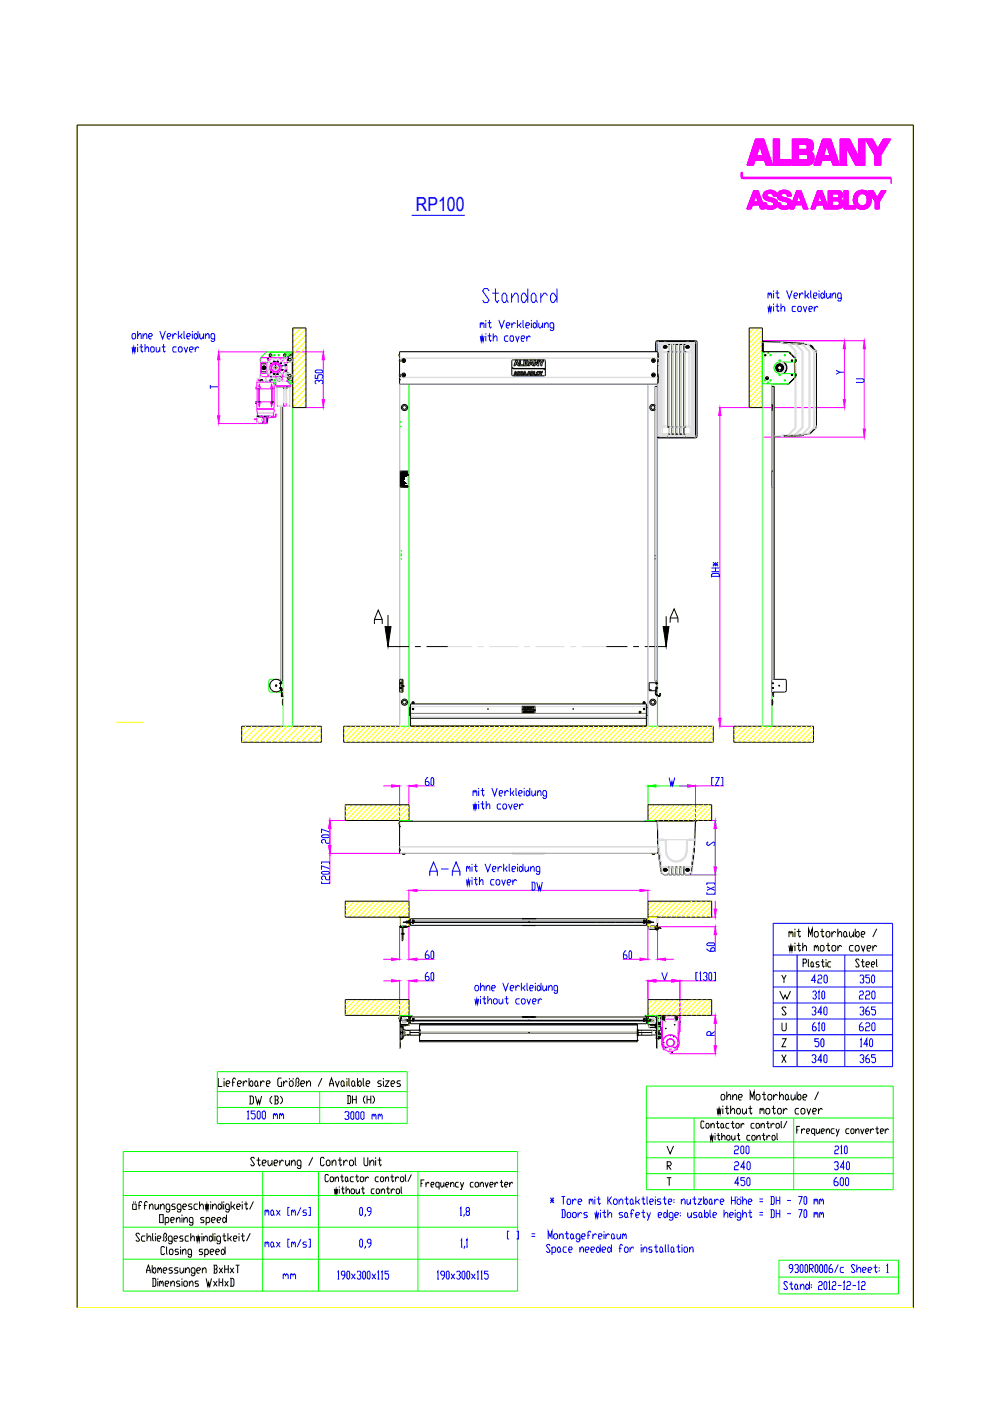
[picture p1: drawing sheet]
<svg xmlns="http://www.w3.org/2000/svg" width="210mm" height="297mm" viewBox="0 0 210 297" stroke-linecap="round" stroke-linejoin="round" font-family="sans-serif">
<defs><g id="words">
<text font-size="4.1" fill="#00f" x="88.2" y="44.8">RP100</text>
</g></defs>
<!-- layer: 0 -->
<g fill="none" stroke="#000" stroke-width=".21">
<path d="M55.4 77.1h1M55.4 78.8h1M55.5 79.1h.1M55.5 76.8h.1M55.8 77.9h.1M55.8 77.9l.3 .2M55.8 78.1v.1M55.8 77.8l.2-.1v.2zM55.8 77.8v.1M55.8 78.2h.2M55.8 78.1l.1 .1M55.9 77.9h.1"/>
<path d="M55.9 77.8h.1M55.9 78.3h.1M55.9 78.2h.1M55.9 77.9v.3M55.9 78.1h.2M56 78.1v.2M56 78.2h-.1M56.1 78.1h.1M56.1 78.2h.1M56.2 78v.2M56.4 76.8h.1M56.4 79.1h.1"/>
<path d="M56.7 79l.1 .2M56.7 76.2h.1M56.8 76.7l-.1 .3M57 78.4v.1M57.2 79.5l.2 .2M57.2 75.1h.3l.1 .2-.1 .2h-.3l-.1-.2zM57.3 79.9h.1M57.4 78.9h.1M57.4 77h.1M57.4 79.9h.2M57.4 77v.1M57.4 78.9v.1"/>
<path d="M57.4 78.8v.1M57.6 79.9h.1M57.9 79.8h1M58 79.3h.1M58 79.2v.1M58 76.6h.1M58 79.3v.1M58.1 76.6h.1M58.1 79.3h.1M58.1 79.3v.1M58.1 76.6h.6M58.2 79.3h.4"/>
<path d="M58.2 79.3h-.1M58.2 79.3l-.1 .1M58.3 77.4h.3M58.3 77.5h.2M58.5 77.4h.1M58.7 79.3v.1M58.7 79.3h.1M58.8 76.7h.1M58.8 76.6h.1M58.8 79.3h.1M58.8 79.3l.1 .1M58.9 79.3h-.1"/>
<path d="M58.9 76.6l.4 .4M59.1 80l-.3 .1 .1 .1M59.3 79l-.4 .3M59.3 79.9l-.2 .1M59.3 79.9v.1M59.3 79.9l.2 .1M59.3 80h.1M59.5 77.1h.1M59.5 77h.1M59.5 78.9v.1M59.5 78.8v.1M59.5 77v.1"/>
<path d="M59.7 79.5l-.3 .2M59.7 79.3v.1M59.7 79.6l-.1 .1M59.7 78.4h.1M59.7 77.6h.1M59.8 78.4h-.1M59.8 77.6h-.1M60 79.2h.1M60.2 76.3h.1M60.3 75.1h.2l.1 .2-.1 .2h-.2l-.2-.2zM60.3 77.4h.2M60.4 77.5h.1"/>
<path d="M60.4 77.5h.2M60.5 77.4h.1M60.5 78.6h.1M60.5 77.3v.1M60.6 76h-.1M60.7 78.8v.9M60.9 79.1h.1M60.9 76.8h.1M61 79.1l.2 .1M61 75.7v.1M61.1 79.2l.1 .1M61.2 76.7l-.1 .1"/>
<path d="M61.2 76.7l-.2 .1M61.3 75.4l-.3 .3M61.3 79.4h.3l.2 .3-.2 .3h-.3l-.2-.3zM61.3 76h.3l.2 .3-.2 .3h-.3l-.2-.3zM61.3 75.8l.2-.1 .2 .1M61.7 75.3l-.2-.1-.1 .2M61.8 74.9h.2M61.9 74.9h.1M62 75.2l-.8 .2M62 74.9v6.1M84.7 76.3h.1M84.7 79.4h.1"/>
<path d="M84.7 79.6h.1M84.7 76.6h.1M84.7 79.9h.1M84.7 75.2h-.1v.3h.1M84.7 74.6h54.7v6.8h-54.7zM85.5 76.4l.2 .1-.2 .1zM85.5 79.4l.2 .1-.1 .1zM108.5 76.5v3M108.6 79.5l.1 .1M108.7 78.1v-.2v.2M108.7 79.7h6.8M108.7 76.3h6.8"/>
<path d="M108.7 76.3l-.1 .1M108.7 78.1l6.7 .1M108.8 78.1h6.6l.1 .3-.1-.2M108.8 78.1h.1M109.2 78.7h.2l.3 .9-.3-.2-.5 .2zM109.3 78.9l.1 .3h-.2zM109.5 76.7l.2 .4h-.3zM109.7 78.8h.6v.2l-.3-.2-.2 .2 .4 .1 .3 .4h.3l.1-.3-.4-.2 .1-.2 .3 .2v-.2l-.3-.1-.3 .4 .4 .1 .1 .2-.5-.1-.1 .2h-.4l-.2-.2 .4 .1 .1-.1-.4-.2zM111 77.6v-.2h-.6v-1h-.3v1.2l-.4-1.2h-.3l-.5 1.2h.3l.1-.3h.4l.1 .3 2.1-.1 .2-.3-.2-.2v-.5l-.8-.1v1.2M111.2 78.7h.2l.2 .9h-.2v-.2l-.5 .2zM111.3 78.9l.1 .3h-.3zM111.3 76.6h.4l.1 .2h-.5z"/>
<path d="M111.3 77.1h.4l.1 .2-.5 .1zM112.1 78.7h.1l.3 .9v-.9l.6 .1v.7l-.7 .1-.1-.2h-.3l-.2 .2zM112.2 78.9v.3h-.1zM112.6 76.7l.1 .4h-.2zM112.7 78.9l.3 .1-.3 .1zM112.7 79.2h.3v.1l-.3 .1zM113.3 78.7h.1v.7h.4v.2h-.5zM114 78.9h.3v.4l-.2 .1-.2-.3zM114.2 76.4v1.2h-.3l-.4-.8v.8h-.6l-.1-.3h-.4l-.1 .3h-.3l.5-1.2h.2l.5 1.2M114.3 76.4l.4 .7v.5h.2v-.5l.4-.7h-.3l-.2 .5-.2-.5h-.6v.8l-.5-.8h-.3v1.2M114.4 78.7h.2l.1 .4 .2-.4h.2l-.3 .9h-.1zM115.4 78.2h.1"/>
<path d="M115.5 76.3l.1 .1M115.6 76.5v3l-.1 .1M138.5 76.4l.1 .2zM138.5 79.4l.1 .2zM139 72.6v1.9h.3M139 72.6l.3-.4h8.2l.3 .2v20.1l-.3 .3M139.3 74.6h.1M139.3 74.6v-2.1l.2-.1h7.8l.2 .1v20.1l-.2 .1h-7.8M139.4 75.2v.3M139.4 79.9h.1M139.4 79.6h.1M139.4 77.4h.1"/>
<path d="M139.4 76.8h.1M139.4 76h.1M139.4 75.5h.1M139.4 75.2h.1M139.4 74.7h.1M139.5 75h.1M139.5 74.8h.1M139.5 74.8v5.1M139.5 79.8h.1M139.5 79.6h.1M139.5 79.4h.1M139.5 79.3h.1"/>
<path d="M139.5 78.5h.1M139.5 77.5h.1M139.5 76.7h.1M139.5 76.6h.1M139.5 76.3h.1M139.5 76.2h.1M139.6 76.1l-.1 .1M139.6 76.1h.1M139.6 75.5l-.1 .1M139.6 79.9l-.1 1.3M140.6 73.5l.4-.2 .4 .2M140.6 73.6l.4 .2 .4-.2"/>
<path d="M140.6 73.6a.49 .49 0 0 0 .8 0M140.6 73.5v.1M140.8 73.5h.1M140.8 73.5l.3 .2M140.9 73.4l.2 .1zM141 73.3l-.2 .2M141 73.3h.1M141 73.3l.3 .2M141 73.3l.2 .1-.2 .1M141 73.3l-.1 .1 .1 .1M141 73.4v.1M141.3 73.5h.1"/>
<path d="M141.3 73.5l-.1 .2-.4-.2M141.4 73.5v.1M141.6 74.6h.1M141.6 74.4v16.2M141.8 73h.1M141.8 73v19M141.8 74.5h.1M142.4 74.5h.1M142.5 73h.1M142.5 73v19.1M142.6 73h.1M142.6 73v19.1"/>
<path d="M142.6 74.5h.1M143.3 74.5h.1M143.3 73h.1M143.3 73v19.1M143.5 73h.1M143.5 73v19.1M143.5 74.5h.1M144.1 74.5h.1M144.2 73h.1M144.2 73v19.1M144.3 73h.1M144.3 73v19.1"/>
<path d="M144.3 74.5h.1M145 74.5h.1M145 73h.1M145 73v19.1M145.2 74.6h.1M145.2 74.4v16.2M145.3 73.5l.5-.2 .3 .2M145.3 73.6l.5 .2 .3-.2M145.3 73.6a.49 .49 0 0 0 .8 0M145.3 73.5v.1M145.5 73.5h.1M145.5 73.5l.1 .2"/>
<path d="M145.6 73.7h.3M145.7 73.4l.2 .1zM145.7 73.7h.2M145.7 73.5h.1M145.8 73.3l-.3 .2M145.8 73.3h.1M145.8 73.3l.2 .2M145.8 73.3l.1 .1-.1 .1M145.8 73.3l-.2 .1 .2 .1M145.8 73.4v.1M146 73.5h.1M146 73.5l-.1 .2"/>
<path d="M146.1 73.5v.1M161.6 74.5l.3 .1zM161.8 72.5v2.1M161.8 72.4l8.4 .4M161.8 74.6h.1M162.7 74.8h.3M162.7 74.9h.3M164.5 77.7l.1 .1M164.5 78.1v.1M164.5 77.8h.1M164.5 78.2h.1M164.5 78.2v.1"/>
<path d="M164.5 77.8l.1 .1M164.6 78.2h.1M164.6 78.1v.1M164.6 78.2v.1M164.6 77.7h.1M164.6 78.1h-.1M164.6 77.4h.1M164.7 77.4v.1M164.7 78.5h.1M164.7 78.5h-.1M164.7 77.4h.1M164.7 77.4l.1 .1"/>
<path d="M164.7 77.3l.1 .1M164.8 78.5h.1M164.8 78.6h.1M164.8 78.6h-.1M164.8 77.4h.1M164.8 77.5h.1M164.8 78.4l-.1 .1M164.8 77.4v.1M164.9 78.5l-.1 .1M165 77.2h.1M165.1 77.2h-.1M165.1 78.7l.1 .1"/>
<path d="M165.1 78.8h-.1M165.1 77.2h.1M165.1 77.2v.1M165.1 78.7v.1M165.2 78.7h.1M165.2 77.2l-.1 .1M165.2 77.2h.1M165.2 78.8h.1M165.2 78.7v.1M165.2 77.1v.1M165.2 79.2h.2M165.2 78.5v.1a.61 .61 0 0 1-.4-1 .61 .61 0 0 1 1 0 .61 .61 0 0 1-.4 1v-.1"/>
<path d="M165.4 78.7h.1M165.5 77.2h.1M165.4 76.7h-.2M165.5 78.8h.1M165.5 77.2v.1M165.5 78.6v.2M165.6 77.2h-.1M165.6 78.7v.1M165.6 77.2v.1M165.6 72.5l.1 .1M165.7 72.6l.1 .1M165.7 72.5h.1"/>
<path d="M165.8 72.7l5.7 .3 .9 .8M165.8 77.4l.1 .1M165.8 77.4h.1M165.8 77.4h-.1M165.8 77.3v.1M165.8 78.6h.1M165.9 77.4h.1M165.9 78.5h.1M165.9 78.5v.1M165.9 77.5h-.1M166 77.7h.1M166 78.2h.1"/>
<path d="M166 77.7v.1M166 77.8h.1M166 78.2l.1 .1M166.1 78.2h.1M166.1 77.8h.1M166.1 78.2h-.1M166.1 77.8h-.1M166.1 76.8a1.45 1.45 0 0 1 .2 2.1M166.1 77.7h-.1M166.1 77.7l-.1 .1M166.2 78.1l-.1 .1M166.2 76.8a1.5 1.5 0 0 1 0 2.4"/>
<path d="M166.3 79l-.2 .2M166.5 78.7l.1 .1M166.6 78.7h.1M166.6 77.2h-.1M166.6 77.3h.1M167.2 74.6h-5.4v-2.4h-.2v2.4M167.2 74.5l.1 .1M167.2 74.6h.1M167.2 74.6l1.3 1.4M167.3 74.6l1.3 1.3v4.1M167.4 74.8h.1M168.5 75.9h.1"/>
<path d="M168.6 80h.1M168.6 78.7v1.2M168.6 77.9v.5M168.6 78.2h.1M168.6 76v1.6M168.6 79.1h.1M168.6 76.9h.1M168.6 75.9h.1M168.7 80h-.1M168.7 79.3h.1M168.7 76.7h.1M168.7 76.2h.1"/>
<path d="M168.7 79.7h.1M168.7 79.3l.1 .3M168.7 76.2l.1 .4M168.7 76.2v.5M168.7 79.3v.4M168.8 79.6l-.1 .1M168.8 76.6l-.1 .1M170.3 72.7l.1 .1M170.4 72.9l.1 .1M171.4 73l.2 .1M171.6 73.1l1.5 1.7M171.8 73.3h.1"/>
<path d="M172 73.3v.1M172.1 73.3l.2 .2M172.2 73.3h-.2M172.3 73.7l.8 .9-.1 16M172.3 73.7h.1M172.3 73.5v.2M173.1 74.5l-.1 .1M54.2 85.5h.1M54.2 85.2h.1M54.5 88.3h.1M54.5 88.4h1.3M54.5 88.2h.1"/>
<path d="M54.5 88.5h.2M54.5 89.5h.1M54.5 89.5l.1 .1M54.5 88.4l.1 .1M54.5 88.5h.1M54.6 89.5h-.1M54.6 89.6h.1M54.6 88.5h.1M54.6 89.5h.1M54.6 88.2h.1M54.6 88.3h.1M54.6 88.5l-.1 .1"/>
<path d="M54.6 88.3l-.1 .1M54.6 88.2h1.2M54.6 88.4v.2M54.6 88.4h.1M54.7 89.6h-.1M54.7 88.5h-.1M54.7 89.5l-.1 .1M54.8 85.2h.1M54.8 82.4h.1M55 85.2h.1M55 82.4h.1M55.1 80.6h.1"/>
<path d="M55.1 80.7h.4M55.1 80.6h.4M55.2 80.7h.1M55.4 80.6h.1M55.5 80.6h.1M55.6 89h.1M55.6 89.1h.1M55.6 89v.1M55.6 88.3h.1M55.6 80.8h.1M55.6 89l.1 .1M55.6 80.8h.3"/>
<path d="M55.7 89h.1M55.7 89.1h.1M55.7 80.9h.2M55.7 89h-.1M55.8 89.6l-.2 .1M55.8 89.6h.1M55.8 88.9h.1M55.8 89.4v.1M55.9 89.4v.1M56 88.3l.1 .1M56 88.2h.6M56 88.3h.1"/>
<path d="M56.2 81h.5M56.4 88.3l.2 .1M56.7 88.5v1.2M56.8 88.4h.1M56.8 88.2h.4M56.9 88.4h.1M57.1 88.2h.1M57.1 80.7h.4M57.2 80.6h.1M57.2 88.3h.1M57.4 80.7h.1M57.4 85.6h.4"/>
<path d="M57.5 80.6h.1M57.5 85.2h.1M57.5 82.4h.1M57.7 85.2h.1M57.7 82.4h.1M58.5 81.1h.1M58.5 80.1h.1M58.5 81v.8M58.5 80.1l.1 .1M58.9 80.4l.1 .2M58.9 80.2h.1M58.9 80.3a.32 .32 0 0 0 .3 .3 .32 .32 0 0 0 .3-.3"/>
<path d="M58.9 80.1v.1M59.1 80.6v.1M59.2 80.2v.2M59.3 80.6l-.1 .2-.1-.1M59.5 80v.1M59.5 80l.1 .2M59.5 80.1l.1 .1M59.6 80.2h.1M59.6 80.4h.1M59.6 86.2v58.2h.4v-58.2M59.6 80.4l-.1 .2zM59.7 86.2v58.2"/>
<path d="M60 86.2v58.2M60.1 82.3l.2 .1M60.2 82h.1M60.2 82.1v.2M60.2 82l-1.6 .1M60.2 82.2v.1M60.2 82.3h.1M60.7 82.3h.1M60.7 82.1h.1M60.7 82h.1M60.7 82v.1M60.7 82.2v.1"/>
<path d="M60.8 80.1h.1M60.9 80.1h.1M61 80.1v.1M61 80.2l.3 .3M61.2 80.5l.7 .2M61.2 80.1l.3 .1h.1M61.4 82l-.7 .1 .1 .2-.2 .1M61.9 81h.1M62 81l-.2 .1M84.7 80.4h.1M84.7 80.3h.1M84.7 80.2h.1"/>
<path d="M84.7 80.5h.1M138.9 81.9h.5v62.5h-.5zM139 86a.66 .66 0 0 0-1-.1 .66 .66 0 0 0 0 1 .66 .66 0 0 0 1-.1M139.4 92.5l.1 .2M139.4 80.4v.4M139.4 81.3h.1M139.4 80.5h.1M139.5 92.6h.1M139.5 92.7h.1M139.5 92.6v.3h8M139.5 80.9h.1M139.5 80.4h.1"/>
<path d="M141.5 92.4l.5 .2h2.8l.5-.2M141.5 92.4h.1M141.5 92.4l1.9-.1 1.9 .1M141.6 90.5h.1M141.8 92h.1M141.8 90.6h.1M141.8 92v.1M142.4 90.6h.1M142.5 92h.1M142.6 92h.1M142.6 90.6h.1M143.3 90.6h.1"/>
<path d="M143.3 92h.1M143.5 92h.1M143.5 90.6h.1M144.1 90.6h.1M144.2 92h.1M144.3 92h.1M144.3 90.6h.1M145 90.6h.1M145 92h.1M145.2 90.5h.1M145.3 92.4h.1M162.2 80.5v.3"/>
<path d="M162.4 80.2l.4 .1zM162.4 80.3h.4M162.5 80.4h.2M162.6 80.2v-.3v.3M162.7 81.1v.3M163 81.1h-.3v.3M163.7 99.9h.1M163.7 81.9h.4v62.1M163.7 85.8l.1 .2v.8l-.1 .3M163.7 99.9v3.4M163.7 81.9v64.8M163.9 81.4h3.3"/>
<path d="M164 81.9v62.1M165.7 92.5h.1M165.7 92.5l-.1 .1M165.8 92.3l-.1 .1M166.3 92.5v.1M167.1 81.4h.1M167.3 81.3h-.1M168.5 80l-1.3 1.3M168.6 80.1l-1.4 1.3M170 92.4l-3.6 .2M170 92.3h.1M170.4 92.2l-6.3 .4"/>
<path d="M170.5 92.1l-.1 .1M171.5 92l-5.7 .4M171.8 91.9l-.3 .1M173 90.6l-1.6 1.4M173 90.7l-1.2 1.3M173.1 90.3v.3M84.9 103.3v-3.4h1.7v3.4M84.9 103.3h1.6M84.9 103.2v.1M85 101.7h.1M85 101.5h.1M85 101.4h.1"/>
<path d="M85 101.6h.1M85 101.9h.1M85 102.2h.1M85 100.8h.1M85 102.1h.1M85 100.8h.1v.1M85 101h.1M85 101.5v.1M85 102.7h.2M85 101.1h.2M85 100.8h.2M85 101.7h.3"/>
<path d="M85 101.9h.3M85 102.2h.4M85 102.5h.1M85 101.4h.2M85 101.6h.3M85 101.8h.1M85 102.3h.1M85 101.1h.1M85 100.7h.1M85 102h.1M85 100.6h.1M85 102.7h.1"/>
<path d="M85 101.2h.1M85 100.6h.4M85 100.7v.1M85 100.8v.1M85 101.1v.2M85 101.4v.1M85 101.7v.4M85 102.2v.1M85 102.7v.1M85 101.2l.1 .1M85.1 100.6h.1M85.1 100.7h.1"/>
<path d="M85.1 100.9h.1M85.1 102.1h.1M85.1 102.6h.1M85.1 102.5h.1M85.1 101.7h.1M85.1 102.8h.1M85.1 101.1h.1M85.1 101.9h.1M85.1 101.4h.1M85.1 102.3h.1M85.1 101.2h.1M85.1 102h.1"/>
<path d="M85.1 101.8h.1M85.1 102.7h.1M85.1 101.5h.1M85.1 101.6h.1M85.1 101.3h.1M85.1 102.2h.1M85.1 100.2h.1M85.1 100.6v.3M85.1 101.1v.2M85.1 101.4v.2M85.1 101.7v.1M85.1 102v.1"/>
<path d="M85.1 102.2v.1M85.1 102.7v.1M85.1 100.6h1M85.1 100.6l-.1 .1M85.1 102.3h-.1M85.1 100.9h.7M85.1 102h.2M85.1 100.3h1.4M85.1 102.5h.4M85.1 100.8h.1M85.1 100.5h.1M85.1 101h.1"/>
<path d="M85.1 100.3v.2l1.1-.1-.1 .1M85.1 100.6v.1M85.1 101v.1M85.1 102.1h.3M85.1 100.3h.1M85.1 100.2h.7M85.1 100.4h.1M85.1 101.3h.2M85.1 100.3l.1 .2M85.2 100.5h.1M85.2 100.7h.1M85.2 101.1h.1"/>
<path d="M85.2 101.2h.1M85.2 101.3h.1M85.2 101.6h.1M85.2 102.6h.1M85.2 102.7h.1M85.2 102h.1M85.2 102.3h.1M85.2 102.5h.1M85.2 102.8h.1M85.2 101.7h.1M85.2 101.9h.1M85.2 100.8h.1"/>
<path d="M85.2 100.9h.1M85.2 100.6h.1M85.2 101.4h.1M85.2 100.6h-.1M85.2 100l.1 .2 .1-.2v.2M85.2 100v.1M85.2 100.6v.1M85.2 101.1v.2M85.2 102v.1M85.2 102.2h.1M85.2 102.7v.1M85.2 102.9v.1"/>
<path d="M85.2 103.1h.1M85.2 100l-.1 .2M85.2 102.2h-.1M85.2 102.8h-.1M85.2 101.2v.1M85.2 103v.1M85.2 102.9l-.1 .1 .1 .1M85.2 100.4h.1M85.2 102.1h.1M85.2 100.6v.3M85.2 101v.1M85.2 101.2v.2"/>
<path d="M85.2 101.5v.1M85.2 102.2l.1 .1M85.2 102.5v.1M85.2 100.4l.2 .1M85.2 100.6l-.2 .1M85.3 100.4h.1M85.3 100.6h.1M85.3 101.7h.1M85.3 102.6h.1M85.3 102.8h.1M85.3 100.9h.1M85.3 101.4h.1"/>
<path d="M85.3 102h.1M85.3 102.3h.1M85.3 102.1h.1M85.3 102.2h.1M85.3 102.5h.1M85.3 101.6h.1M85.3 101.1h.1M85.3 101.3h.1M85.3 100.8h.1M85.3 102.7h.1M85.3 101.2h.1M85.3 100.4v.1"/>
<path d="M85.3 100.6v.1M85.3 100.8v.1M85.3 101v.1M85.3 101.2v.1M85.3 102.2v.1M85.3 102.7v.1M85.3 102h-.3v.1M85.3 103h.1M85.3 102h-.1M85.3 102.5h.2M85.3 103.1h.1M85.3 100.5h.1"/>
<path d="M85.3 100.7h.1M85.3 101h.1M85.3 100.6v.3M85.3 102.5v.1M85.3 102.7h.3M85.3 102.7h.2M85.3 103l.1 .1M85.4 102.2h.1M85.4 100.9h.1M85.4 102.3h.1M85.4 102.5h.1M85.4 102.7h.1"/>
<path d="M85.4 101.6h.1M85.4 101.5h.1M85.4 100.4l.1 .1M85.4 101v.1M85.4 101.5v.1M85.4 102.9v.2M85.4 100.6h.1M85.4 100.4h.1M85.4 100.8h.1M85.4 100.9h.2M85.4 102.6h.1M85.4 102.8h.1"/>
<path d="M85.4 103h-.1M85.4 102.9l-.1 .1 .1 .1M85.4 100.7h.1M85.4 102.1h.1M85.4 101.1h.1M85.4 101.3h.1M85.4 101.2h.1M85.4 100.8v.1M85.4 102.1v.1M85.4 100.6v.2M85.4 101.2v.1M85.4 102.2v.1"/>
<path d="M85.4 102.7v.1M85.4 100.4h-.2M85.4 100.6v.1M85.4 102.5v.1M85.4 100.6l-.1 .1M85.5 100.6h.1M85.5 102.7h.1M85.5 102.8h.1M85.5 101.3h.1M85.5 102.5h.1M85.5 100.5h.1M85.5 102.3h.1"/>
<path d="M85.5 102.6h.1M85.5 100.9h.1M85.5 100.8h.1M85.5 101.2h.1M85.5 101v.1M85.5 100.6v.3M85.5 101.2v.1M85.5 102.7v.1M85.5 100.8h.2M85.5 102.7h-.1M85.5 102.8h-.1M85.5 100.7h.1"/>
<path d="M85.5 101.1h.1M85.5 100.2h.1M85.5 100.6h.4M85.5 100.6h.9M85.5 100.4h.1M85.5 100.6v.1M85.5 100.8v.1M85.5 100.3l-.1 .2M85.5 103.1h.5M85.5 100.3h.1M85.6 100.6h.1M85.6 103.1h.1"/>
<path d="M85.6 102.7h.1M85.6 100.5h.1M85.6 103.2h.1M85.6 100.1l.1 .1M85.6 100.7h.1M85.6 102.5h.1M85.6 100.3v.2M85.6 103h.1M85.6 100.9h.1M85.6 101.1h.1M85.6 100.8h.1M85.6 100.6v.3"/>
<path d="M85.6 103v.2M85.6 103.1v.1M85.7 100.1h.1M85.7 100.6h.1M85.7 100.7h.1M85.7 103.1h.1M85.7 103h.1M85.7 100.8h.1M85.7 100.9h.1M85.7 102.5h.1M85.7 100.6v.3M85.7 103v.2"/>
<path d="M85.7 100.8l-.1 .1M85.7 102.5h-.1M85.7 103.1h-.1M85.7 100h.1M85.7 100.5h.1M85.7 100.4h.1M85.7 100v.1M85.7 100h-.2v.2M85.7 100.1v.1M85.7 100.8v.1M85.7 100.6v.1M85.7 103.2h.1"/>
<path d="M85.7 100.3h.1M85.7 100.6l.1 .1M85.7 100.3l.1 .2 .2-.2v.2M85.7 100.8l.1 .1M85.7 103h-.2v.2M85.7 100.3v.2M85.8 103.1h.1M85.8 100.9h.1M85.8 100.5h.1M85.8 103l-.1 .2M85.8 100.6h.1M85.8 102.5h.1"/>
<path d="M85.8 103h.1M85.8 103.2h.1M85.8 100.1v.1M85.8 100.6v.1M85.8 103.1v.1M85.9 100.6h.1M85.9 102.5h.1M85.9 103.1h.1M85.9 100.9h.1M85.9 100.7h.1M85.9 103.2h.1M85.9 100.8h.1"/>
<path d="M85.9 100l-.2 .2M85.9 100l.1 .2v-.2M85.9 100v.1M85.9 100.8v.1M85.9 103.1v.1M85.9 100l-.1 .1M85.9 100.4h.1M85.9 103h.1M85.9 100.3l.1 .1M85.9 100.4v.1M85.9 100.6v.1M85.9 103.1l.1 .1"/>
<path d="M85.9 103h.3M86 100.5h.1M86 100.4h.1M86 100.6h.1M86 103.1h.1M86 103h.1M86 100.9h.1M86 100.7h.1M86 103.2h.1M86 100.8h.1M86 100.6v.1M86 100.8v.1"/>
<path d="M86 103.1v.1M86 100.6h-.1M86 100.6l-.1 .1M86 100.9h-.1M86 100.6h.2M86 100v.2l-.2-.1M86 100l.1 .2 .3-.2M86 100.6l.1 .1M86.1 100.6h.1M86.1 100.7h.1M86.1 103h.1M86.1 103.1h.1"/>
<path d="M86.1 100.5h.1M86.1 100.6v.1M86.1 103.1v.1M86.1 103.1l-.1 .1M86.1 103.2h.1M86.2 100.6h.1M86.2 100.3v.2zM86.2 103.1v.1M86.2 103.1l-.1 .1M86.2 103.1h.1M86.2 103h.1M86.2 103.2h.1"/>
<path d="M86.2 100.6v.1M86.3 100.7h.1M86.3 100.5h.1M86.3 100.6v.1M86.3 100.4v.1M86.3 100.4h.1M86.3 100.3v.1M86.3 100.6h.1M86.3 100.6l.1 .1M86.3 100.3v.2M86.4 100.7h.1M86.4 100h-.3v.1"/>
<path d="M86.4 100h.1M138.9 117.7v.2M138.9 118.4v.2M163.7 103.3h.1M79.4 132.3v-1l.8-2 .8 2v1M79.4 131.3h1.6M82.3 130.4v6.7h4.5M88 137.1h1.2M90.4 137.1h4.5M128.5 137.1h4.5M134.3 137.1h1.2M141.2 130.7v6.4h-4.5"/>
<path d="M142.1 132v-1l.8-1.9 .8 1.9v1M142.1 131h1.6M58.5 145.3v.2M58.5 145.3l.1 .2M58.6 145.3h-.1M59.4 145.9h.1M59.4 144.9h.1M59.4 145.8h.1M59.4 144.8h.1M59.4 145h.1M59.4 145.8v.1M59.4 145.9v.1"/>
<path d="M59.4 144.9v.1M59.4 146h.1M59.4 144.8h.6M59.4 144.7v.1M59.5 144.8v1.6h.2M59.5 145.7l-.1 .1M59.6 146.4h.1M59.7 147.3h.1M59.7 147.1h.1M59.7 146.4l-.1-.4h.3l-.1 .4M59.7 144.7a1.33 1.33 0 0 0-1.9-.4 1.33 1.33 0 0 0-.3 1.9 1.33 1.33 0 0 0 2 .1M59.8 146.4v-.2h-.1v1.4h.1"/>
<path d="M59.8 147.1h.1M59.8 147.6h.1M59.8 146.4h.2M59.8 146.4h.1M59.8 146.4v1.2M60 149.5h.1M60 148.3h.1M60 148.3l-.1 .2 .1 1M60 148.3v1.2M84.8 144h.6v2.7h-.6zM84.9 145.9h.1M84.9 144.9h.1"/>
<path d="M84.9 144.8l.1 .2zM84.9 145.8l.1 .1zM85 144.9h-.1M85 145.9h.1M85 144.9h.1M85.1 145.4h.1M85.1 145.3h.1M85.1 145.3v.1M85.2 144v2.7M85.4 145.5h.1M86.7 151.7h.4M86.7 150h.4"/>
<path d="M86.7 149.7h.4M86.9 151.6h.2M86.9 150.1h.2M86.9 150v1.7M87.1 149.2h49.9v4.8h-49.9zM87.1 153.9h49.9M87.1 152.3h49.9M87.1 151.3h49.9M87.4 149.2v-.3l.2-.1 .2 .1-.1 .3M87.5 149v.1M87.5 149l.1 .1M87.5 149.1h.1"/>
<path d="M87.5 149h.1M87.6 149h.1M87.6 149l-.1 .1M87.6 149v.1M110.7 151l2.6 .1M110.8 149.7h2.5M110.8 149.7l-.1 1.4M110.8 150.5h.1M110.8 150.4l.1 .1M110.8 150.5h2.5M111.1 150.9v-.1v.2l.3-.1M111.1 150v.1z"/>
<path d="M111.2 150.8h.1M111.2 151h.1M111.3 150.8h.1M111.3 150.9h.1M111.3 150.3l-.2-.4-.2 .4 1.1-.1v-.3h-.3v.4M111.4 150.3v-.4v.3l.2 .1M111.4 150.8l.2 .1M111.4 150.8h.1M111.4 150.8l.2-.1 .1 .2-.2 .1-.1-.1M111.4 150.8v.1M111.5 150.8h.1M111.5 150.8l-.2-.1v.2"/>
<path d="M111.5 150.8h.2M111.5 150.9h.1M111.6 150.8h.1M111.6 150.9h.1M111.6 150.9l-.7 .1 .2-.3 .1 .3M111.8 150.1l.1 .1zM111.8 149.9h.1M111.8 150.9v-.1l.1 .1M111.9 150.9l-.3 .1 .2-.3 .1 .3M111.9 150.9h.3M111.9 150.1h.1M112 151l.1-.3 .2 .3"/>
<path d="M112.1 150.9l.1-.1v.1M112.2 149.9l.2 .4h-.4zM112.2 150.9v.1M112.2 150v.1zM112.3 150.7l.2 .1v.2h-.3zM112.4 150.9h.1M112.5 150.8h.1M112.5 150.9h.1M112.5 149.9l.2 .2 .1-.2v.4l-.2-.3-.1 .3zM112.8 150.8h.2l-.1 .2zM112.9 149.9l.1 .1 .2-.1-.1 .4zM113 150.7h-.3v.3h-.2v-.3l.2 .2"/>
<path d="M113 150.7l.1 .1 .1-.1-.1 .3zM113 150.7v.3h-.3M113.3 150.6h.1M113.3 150.5h.1M113.3 150.5v.1M113.4 149.7v1.4M113.4 151v.1M135.6 151h.2M136.4 149.2l-.1-.3 .3-.1 .2 .1-.1 .3M136.5 149h.1M136.5 149v.1M136.5 149.1h.1"/>
<path d="M136.5 149l.1 .1M136.6 149h.1M136.6 149l-.1 .1M136.6 149v.1M137 151.7h.4M137 151.6h.2M137 150.1h.2M137 150h.4M137 149.7h.4M137.2 150v1.7M137.7 146.4h1.1M137.7 144.8h1.4"/>
<path d="M137.7 146.3h.4zM137.7 144.7v1.7M138.9 146.4h-.1M139 146.3h.1M139 146.3v.8l.3 .5h.5l.3-.3v-.2h-.2M139.1 146.2v.9l.3 .3a.31 .31 0 0 0 .4 .1 .31 .31 0 0 0 .1-.4M139.1 144.9h.1M139.1 145.9h.1M139.2 145.9h.1M139.2 144.9h.1M139.2 144.8v.2zM139.2 145.8v.1z"/>
<path d="M139.2 146l-.4 .4M139.3 145v.8M139.9 147.1h.1M163.7 144h2.7l.3 .3M163.7 149.5h.1M163.7 144.8h.1M163.7 146h.1M163.7 145.7h.1M163.7 145h.1M163.7 148.3l.1 .2-.1 1M163.7 148.3v1.2M163.7 148.3h.1"/>
<path d="M163.8 145.7v.1M163.8 144.7v.1M163.8 145.9h.1M163.8 145h.1M163.8 144.8h.1M163.8 145.8h.1M163.8 145.9v.1M163.8 144.9h.1M163.8 144.9v.1M163.8 146.7l.1 1h.1v-1M164 147.1v.2M166.7 144.4v2l-.1 .3h-2.9"/>
<path d="M84.7 175.1h.1M84.7 174.9h.1M84.7 175.3h.1M84.7 174.4h-.1v.3h.1M84.8 174h.1M84.8 174v.1M87.3 174v.1M136.8 174v.1M139 174h8.8v.1h-8.8zM139.3 174.1l.3 6.7 .2 .3M139.3 174.1h-54.6v6.8h54.7v-4.8M139.3 174.1h.1"/>
<path d="M139.4 179h.1M139.7 179.7l.1 2.6 .1 .3M147.1 179.7l-.1 2.6M147.5 174.1l-.3 6.8M84.7 180.1h.1M84.7 180.4h.1M84.8 196.5h.4M84.8 196.5v.1M84.8 196.5h1.8M84.8 194.5h1.8M84.8 196.6h.1M84.8 194.5v1.9"/>
<path d="M84.8 194.4v2h1.8M84.9 196.6h.1M84.9 196.3v.1M84.9 196.3v-.1l.1 .1M84.9 196.3h.1M85 196.6h.1M85 196.3v.1M85.1 196.5v.1M85.1 196.6h-.1M85.1 197.9h.1M85.1 198h.1M85.1 197.9v.1"/>
<path d="M85.1 196.5l.1 .1M85.1 196.4h1.2M85.2 180.9h.8M85.2 196.5h1.2M85.2 196.6l.1 2.9M85.3 196.6v.1M85.3 196.4h.8M85.4 181h.1M85.4 181l.3 .2 .1-.2M85.4 198h.1M85.4 197.9h.1M85.4 198.1h.1"/>
<path d="M85.4 195.5l53.3 .1zM85.4 196.7v2.7h-.1M85.8 181h.1M86.3 196.5h.1M86.4 196.5l-1.1 .2M86.6 195.7l.1 .5M86.7 195.2h.1M86.7 195.7h.1M86.7 194.7l-.1 .4h.2M86.7 194.5v.7M86.7 195.7v.7M86.8 195.7h-.2"/>
<path d="M86.8 196.3l-.2 .1M86.8 194.5h-.2l.1 .7M86.9 196h.2M86.9 195h.2M87.1 196.1h-.2v-.4h-.2l-.1 .7M87.1 194.9h-.2v.4h-.8v.1h.8v.2h-.8l.5 .1M87.1 194.8h49.9v1.4h-49.9zM87.1 195.3h49.9M87.1 195.4h49.9M87.3 195.6h.1M87.4 195.7h.1M87.4 195.3h.3"/>
<path d="M87.4 195.6v.1M87.5 195.1h.1M87.5 195.4v.1M87.5 195.1h.2M87.5 195.5h.1M87.6 195.2v.1M87.6 195.5h.1M87.6 195.1l-.1-.1v.2M87.6 195.4v.1M87.7 195.1h.1M87.7 195.1v.1M87.7 195.6v.1h-.3"/>
<path d="M87.8 195.6h.1M108.5 180.9h.1M108.7 180.9h6.8M108.7 180.9v.1M108.9 180.9v.1M109.4 180.9v.1M109.7 180.9v.1M110.1 180.9v.1M110.4 180.9v.1M110.7 194.8h.1M110.7 196.2h2.7M110.8 196.2h.1"/>
<path d="M110.8 194.8h2.5M110.9 194.7v.1M110.9 196.2h.1M111 180.9v.1M111 194.7v.1M111.1 180.9v.1M111.1 196.2h.1M111.1 194.7v.1M111.2 196.2h.1M111.3 194.7v.1M111.3 196.2h.1M111.4 196.2h.1"/>
<path d="M111.4 194.7v.1M111.6 194.7v.1M111.6 196.2h.1M111.7 196.2h.1M111.7 194.7v.1M111.8 194.7v.1M111.9 194.7v.1M112 196.2h.1M112 180.9v.1M112.1 195.4h.1M112.1 194.7v.1M112.2 196.2h.1"/>
<path d="M112.3 196.2h.1M112.4 196.2h.1M112.4 194.7v.1M112.5 180.9v.1M112.5 196.2h.1M112.6 196.2h.1M112.7 194.7v.1M112.7 196.2h.1M112.7 180.9v.1M112.8 196.2h.1M112.8 194.7v.1M112.9 196.2h.1"/>
<path d="M113 196.2h.1M113 194.7v.1M113.1 196.2h.1M113.2 180.9v.1M113.2 194.7v.1M113.2 196.2h.1M113.3 196.2h.1M113.4 194.8h.1M113.5 180.9v.1M114 180.9v.1M114.2 180.9v.1M114.3 180.9v.1"/>
<path d="M114.6 180.9v.1M114.8 180.9v.1M115 180.9v.1M115.3 180.9v.1M115.6 180.9h.1M136.3 195.6h.1M136.4 195.2h.1M136.4 195.3h.1M136.4 195.7h.1M136.4 195.7h.3M136.4 195.2h.3M136.4 195.3l.1-.3h.1l.1 .3"/>
<path d="M136.5 195.1h.1M136.5 195.5h.1M136.5 195.1h.2M136.5 195.4l-.1 .3M136.5 195.2v.1M136.6 195.5h.1M136.6 195.4l.1 .3M136.7 195.3h.1M136.7 195.7h.1M136.7 195.2h.1M136.7 195.1h.1M136.8 195.6h.1"/>
<path d="M137 194.9h.2v.4h.9v.1h-.9v.2l.9 .1h-.9v.4h-.2M137 196h.2M137 195h.2M137.4 195.2h.1M137.4 195.7h.1M137.4 195.7l.1 .7M137.4 194.7l.1 .5zM137.5 196.5h1.8M137.5 195.7l-.1 .5zM137.5 194.5h1.8M137.5 194.5l-.1 .7M137.5 194.4l-.1 .7h.1"/>
<path d="M137.5 195.7h-.1l.1 .7 2-.1M137.6 197h.1M137.6 196.5h.1M137.6 196.5v.5h1.7M137.9 196.4h1.1M138 196.4h.8M138.1 180.9h.9M138.3 181h.1M138.3 181l.1 .2M138.8 181l-.4 .2M138.8 181h.1M138.9 196.5v.4"/>
<path d="M139 196.5h.1M139 196.9h.1M139 196.8h.1M139 196.9h.3M139 196.8v.1M139 196.5h.3M139 197h.1M139 197l.2 .1M139.1 197.1h.1M139.1 196.4h.1M139.1 196.4l.1-.2v.2M139.2 197.1h.1"/>
<path d="M139.2 196.4h.1M139.3 197.1h-.1M139.3 197.1h.1M139.3 196.8h.7M139.3 196.7h.1M139.3 197h.1M139.3 196.5h.1M139.3 196.9h.1M139.3 196.5v.6M139.4 194.5v1.9M139.4 194.4l.1 .1M139.4 196.8h.1"/>
<path d="M139.4 196.8h-.2l.1 .1M139.4 196.7h.6M139.9 181.2l.1 2.6 .1 .3M140 196.8h.1M140 196.7v.1M140.1 182.7v2.1M140.2 184.8l.1 .2M140.2 185.1l.3 .2M140.6 185.3l.2 .1M140.8 184.2h.5l.1 .3-.1 .2h-.5l-.2-.2zM140.8 185.5h.8M140.8 184.5l.2 .2"/>
<path d="M140.8 184.5h.1M140.8 184.5l.1-.2 .4 .2M140.9 184.3l-.1 .2M141 184.5v.1M141 184.7h.1M141 184.5h.2l-.2 .1M141 184.5h-.1l.1 .1M141.3 184.5h.1M141.3 184.5l-.3 .2M141.6 185.4h.1M141.6 185.3h.1M141.6 185.3v.1"/>
<path d="M141.6 185.4h.2M141.8 185.4h.1M141.8 183.7v1.7M141.8 185.5h.6M142.5 185.4h.1M142.5 183.7v1.7M142.6 183.7v1.7M142.6 185.4h.1M142.7 185.5h.6M142.7 185.4h.1M143.3 185.4h.1M143.3 183.7v1.7"/>
<path d="M143.3 185.4h.2M143.5 183.7v1.7M143.5 185.4h.1M143.5 185.5h.6M144.2 185.4h.1M144.2 183.7v1.7M144.3 183.7v1.7M144.3 185.4h.1M144.4 185.5h.6M144.4 185.4h.1M145 185.4h.1M145 183.7v1.7"/>
<path d="M145.2 185.3h.1M145.2 185.3v.1h-.2M145.2 185.5h.8M145.2 185.4h.1M145.5 184.5l.3 .2M145.5 184.5h.1M145.5 184.5l.1-.2h.3l.1 .2M145.7 184.5h.1M145.8 184.7h.1M145.8 184.5h.1l-.1 .1M145.8 184.5h-.2l.2 .1M145.8 184.5v.1"/>
<path d="M146 184.5h.1M146 184.5l-.2 .2M146.3 185.3l-.3 .1M146.6 185.1l-.3 .2M146.7 182.7l-.1 2.3M146.9 183.8l-.2 .3M147 181.2l-.2 2.6M147.1 182.3l-.2 .3M147.2 181l-.1 .1M147.2 180.8v.2M167.3 197.8l.2-.3 .2 .6M167.3 197.5v1.2"/>
<path d="M167.7 197.8l.2-.3 .2 .3v.9M168.5 196.9v.3M168.5 197.5v1.2M168.5 199.9v.3M168.9 197.5h.9M169.3 196.9v1.5l.3 .3 .2-.3M169.3 199.9v1.5l.3 .2 .2-.2M170.2 199.9v1.7M171.4 198.7v-1.8l.4 1.2 .4-1.2v1.8M172.9 197.5h.4l.2 .3v.6l-.2 .3h-.4l-.3-.3v-.6zM173.9 197.5h.8M174.3 196.9v1.5l.2 .3 .2-.3"/>
<path d="M175.4 197.5h.4l.2 .3v.6l-.2 .3h-.4l-.3-.3v-.6zM175.6 199.9v1.5l.2 .2 .2-.2M176.4 197.5v1.2M177.2 197.8l-.2-.3h-.2l-.4 .6M177.6 198.1l.4-.6h.2l.2 .3v.9M177.6 196.9v1.8M179.1 197.5h.2l.2 .3v.6l-.2 .3h-.2l-.2-.3v-.6zM179.5 198.4l.2 .3M180.1 197.5v.9l.2 .3h.2l.4-.6M180.9 197.5v1.2M181.3 196.9v1.8M181.8 197.5h.2l.2 .3v.6l-.2 .3h-.2l-.5-.6z"/>
<path d="M182.6 198.1h.6l.2-.3-.2-.3h-.4l-.2 .3v.6l.2 .3h.4M185.9 196.9l-.8 1.8M84.7 216.5h.1M84.7 216.3h.1M84.7 216.2h.1M84.7 216.6h.1M84.7 215.7h-.1v.3h.1v.6M84.7 216.7h.2M84.7 216.3h.2M84.8 215.4v.1M84.8 215.4h.1M84.8 215.3v.1"/>
<path d="M84.9 216.4h.1M84.9 217.1l.1 .1M84.9 217.3l.2 .1M84.9 219.3h.2M84.9 218.6h.2M84.9 217.4h1.5M84.9 217.3h1.7M84.9 217.2h.1M84.9 216.3h.1M84.9 216h.2M84.9 215.7h.2M84.9 217.4h.1"/>
<path d="M84.9 217.5h.1M84.9 215.6h.2v.5h-.2M85 217.5h.1M85 218.6v.7M85 217.8h.1M85 217.2v.1M85 217.8h-.1M85.1 217.4h-.2M85.1 217.4l.2 .1M85.1 217.4h-.1M85.1 217.3h1.2M85.1 217.5v2.9"/>
<path d="M85.2 217.8h.1M85.2 218.6v.7M85.2 217.4v3M85.2 217.5h-.1v2.9h.2M85.2 217.8h.2M85.3 217.2h.8M85.4 217.8h.1M85.4 216.2v.2M85.4 216v.3M85.4 216.3v.4M85.4 217.5v1.2M85.4 219.2v1h-.1"/>
<path d="M85.4 219.6h.4M85.4 218.2h.4M85.4 216.3h53.3M85.4 220h.1M85.4 216.7l.6 .1M85.5 216.3h53.2M85.5 218.8l-.2-.2v.7M85.5 216.5h1.1M85.5 218.8l-.2 .4M85.5 216h.5M85.5 215.9h.5M85.5 215.9l-.1 .1"/>
<path d="M85.7 216.4h.1M85.7 216.3h.1M85.8 216v.2M85.8 216.4h.1M85.8 216.3h.1M85.8 218.2l.1 1.4M85.9 219.5h3M85.9 218.9h.1M85.9 218.4h3M86 218.4v1M86 218.4h.1M86 215.9h.1"/>
<path d="M86 216h.1M86 216.5v.2M86 216v.2M86 216.1h.2M86.2 216.1h.1M86.2 216.2h.1M86.2 216.4v.1M86.2 216.2l.7 .1v.1h-.7M86.3 216.3v.1M86.3 216.2v.2M86.3 219.4h.1M86.3 218.5h.1"/>
<path d="M86.4 217.4l-1.1 .1M86.5 219.4h.1M86.5 218.5h.1M86.6 217.3h.1M86.6 217.3l-.2 .1M86.6 216h.1M86.6 217.1h.1M86.6 215.5h.1M86.6 216.6h.1M86.7 216h.1M86.7 216.6h.1M86.7 215.5v.5"/>
<path d="M86.7 216.6v.6M86.7 216.5h.2v.4h.2M86.7 217.2l-.1 .1M86.9 216.8h.2M86.9 215.8h.2M86.9 218.9h2M87 218.4v1M87.1 215.7h-.2v.5h-1.4M87.1 216.2h49.9M87.1 216.4h.3M87.3 216.4h.1M87.3 215.3v.2h-2.2l-.2 .2v6.5h-.2"/>
<path d="M87.4 216.5h.1M87.4 216.2v-.2h.3v.2M87.4 216.4v.1M87.4 216.1h.3M87.5 216h.1M87.5 216.3h.1M87.5 216h.2M87.6 216v.1M87.6 216.3h.1M87.6 216l-.1-.1v.1M87.7 216h.1M87.7 216.4v.1h-.3"/>
<path d="M87.7 216.4h48.7M87.8 216.4h.1M89 219.5h.1M89 219.3h.1M89 219.1h.1M89 218.8h.1M89 218.5h.1M89 218.4h.1M89 217.1h-1.9v-1.5h49.9v1.5h-1.9M89 218.2v1.5M89 217h46.1v3.9h-46.1zM89 219h46.1"/>
<path d="M89 218.8h46.1M89 217.3h46.1M110.7 215.6h.1M110.8 215.6h.1M110.9 215.6h.1M111 215.6h.1M111.1 215.6h.1M111.3 215.6h.1M111.4 215.6h.1M111.6 215.6h.1M111.7 215.6h.1M111.8 215.6h.1"/>
<path d="M111.9 215.6h.1M112.1 215.6h.1M112.1 216.3h.1M112.1 218.9h.1M112.4 215.6h.1M112.7 215.6h.1M112.8 215.6h.1M113 215.6h.1M113.2 215.6h.1M113.3 215.6h.1M113.4 215.6h.1M135.1 219.5h.1"/>
<path d="M135.1 219.3h.1M135.1 219.1h.1M135.1 218.8h.1M135.1 218.5h.1M135.1 218.4h.1M135.1 218.9h.1M135.1 218.2v1.5M135.2 218.9h3.1M135.2 218.4l4 .1M136 219.5v-.2l.1 .2M136 218.8l.1 .3zM136 218.4v.1l.1-.1"/>
<path d="M136.3 216.4h.1M136.4 216h.1M136.4 216.2h.1M136.4 216.5h.1M136.4 216.2l.1-.3h.1l.1 .3M136.4 216.5h.3M136.4 216h.3M136.4 216.1h.3M136.5 216h.1M136.5 216.3h.1M136.5 216.3l-.1 .2M136.5 216h.2"/>
<path d="M136.5 216v.1M136.6 216.3h.1M136.6 216.3l.1 .2M136.7 216.2h.1M136.7 216.5h.1M136.7 216h.1M136.7 216.4h.3M136.8 216.4h.1M136.8 215.3v.2h2.2M137 215.7h.2v.5h1.5v.1M137 216.8h.2M137 215.8h.2"/>
<path d="M137.4 216.6l.1 .5M137.4 216h.1M137.4 216.6h.1M137.4 216.6l.1 .7h1.7M137.4 215.5v.5M137.5 215.5v.5h-.1M137.6 217.8h.1M137.6 217.4h.1M137.6 217.3v.6h1.6M137.8 217.4l.2 .1 .9-.1M137.8 217.4h1.4M137.8 217.3v.1"/>
<path d="M137.9 216.1h.2M137.9 216.5h.1M137.9 216.3v.2M137.9 216.1v.2h-.7v.1h.7v-.2M138 217.2h.8M138.1 216v.2M138.1 216.5v.2l.5 .1M138.1 216.7h.1M138.1 216h.5M138.1 215.9h.5M138.1 215.9h.1M138.1 216h.1"/>
<path d="M138.3 218.4v1M138.3 218.4h.1M138.3 216.4h.1M138.3 216.5v.2M138.5 216.4h.1M138.5 216.3h.1M138.6 215.9l.1 .1zM138.7 216.3v.1M138.7 216.7l-.1 .1M138.7 216v.3M138.7 216.5h-1.5v.4h-.2M138.7 216.3v.4"/>
<path d="M138.9 217.4h.1M139 217.5h.1M139 217.4h.1M139 217.6h.1M139 217.8h.1M139 217.2l-.1 .6M139 217.2l-1.1 .1M139 217.6v.1M139 217.8h.2M139 217.7h.2M139 215.5l.2 .2v6.5h.2M139 217.9l.1 .1"/>
<path d="M139 217.9h.2M139 217.1l.1 .1h-.1zM139 216h.2M139 215.7h.2M139.1 217.5h.1M139.1 217.9h.1M139.1 218h.1M139.1 217.4h-.1M139.1 219.9h.1M139.1 217.2h.1M139.1 217.1h.1M139.1 216.8h.1"/>
<path d="M139.2 218h.1M139.2 217.4l-.1 .1M139.2 216.4h.1M139.2 216.3h.1M139.2 218.8h-.2v.3h.2M139.2 216.7l-.1 .6M139.2 219.8v.5M139.2 216.3h.2v.3M139.2 215.6h-.2v.5h.2M139.2 219.4l-4 .1M139.2 216.7h.2M139.2 215.4h.1"/>
<path d="M139.4 215.3v.1M139.4 215.4v.1M139.4 217.1h.1M139.4 215.6h.1M139.5 215.7v.3M139.5 215.6l-.1 .1M139.5 219.8h.3v.5h-.4M139.5 217.7h.5M139.5 219.4h.9M139.5 219.1h.1M139.5 218.8h.1M139.5 218.5h.9"/>
<path d="M139.5 217.5h.5M139.5 216.7h.3v.5h-.2M139.6 219.9h.1M139.6 216.8h.1M139.6 217.1h.1M139.6 216.7l-.1 .6M139.6 218.7h.2v.5h-.2zM139.6 219.8v.5M139.6 219.9h.2M139.6 218.9h.2M139.6 217.1h.2M139.6 216.8h.2"/>
<path d="M139.6 219.2l.2 .1M139.7 215.4l-.2 .2M139.7 219.2l.1 .1M139.8 219.9h.1M139.8 217.1h.1M139.8 216.8h.1M139.8 219.8h.1M139.8 219.3h.6M139.8 217.2h.1M139.8 219h.5M139.8 219.9h.3v.2h-.3M139.8 217.1h.3"/>
<path d="M139.8 216.8h.3M139.8 216.8v.4M139.8 219.9v.3M140 217.7h.1M140 217.5v.2M140.1 217.9h.1M140.1 216.1v2.4M140.3 215.6h.1M140.3 216.2h.1M140.3 216.2h.2M140.3 215.7h-.3v.4h.3M140.3 215.6h.2"/>
<path d="M140.3 215.6v.6M140.4 217.8v2.3M140.5 215.6v.6M140.5 216.2v.1M140.5 215.5h.2M140.5 216.3h.2M140.5 215.5v.2h.2M140.5 215.5v.1M140.5 215.7v.4M140.7 215.7h.1M140.7 216.1h.1M140.7 215.4l.1 .9"/>
<path d="M140.7 216.1h-.2v.2M140.7 215.5h.1M140.7 215.4h-1.1M140.8 215.4l.1 .2h-.1M140.8 216.4h.3M141.1 216.1v-.7h-.2v1M143.1 216.1v-.7l.3 .1-.1 .8M143.3 215.4v1h-.2M143.4 215.5l.3 .1M143.4 216.3h.2M143.4 216.1h.2M143.4 215.7h.2"/>
<path d="M143.6 216.1v.2M143.6 215.7v.4M143.7 215.7h.3M143.7 215.6l-.1 .7M143.7 215.6l-.1 .1M143.8 218.1v1.7M143.9 218.8h.1M144 215.7l.1 .1M144.1 215.8h.1M144.1 217.2h.1M144.1 216.7h.1M144.1 216.6h.1"/>
<path d="M144.1 215.8l-.1 3M165.3 210.1l.8 1.7 .4-.8 .3 .8 .8-1.7M165.7 206.7l.5 .9v.8M165.8 216.8v1.5l.2 .2h.5l.2-.2v-1.5M166.7 213.8l-.2-.3h-.5l-.2 .3 .9 1.1-.2 .3h-.5l-.2-.3M166.7 206.7l-.5 .9M167.3 200.5l.2 1.1 .2-1.1 .2 1.1 .2-1.1M168.5 200.5v1.1M168.9 200.5h.9M170.2 201.1l.4-.6h.2l.2 .3v.8M170.3 204.2h.5l.2-.3-.2-.6h-.5v1.7M171.4 203.3v1.5l.1 .2"/>
<path d="M172.1 203.9l.3 .3v.6l-.1 .2-.4-.2v-.6zM172.4 204.8l.2 .2M172.6 200.8l.3-.3 .2 .6M172.6 200.5v1.1M173.1 200.8l.2-.3 .2 .3v.8M173.7 203.9h-.5l-.2 .3 .2 .3h.3l.2 .3-.2 .2h-.5M174 203.9h.8M174.1 200.5h.4l.2 .3v.6l-.2 .2h-.4l-.2-.2v-.6zM174.4 203.3v1.5l.2 .2 .2-.2M175.1 200.5h.9M175.1 203.3v.3M175.1 203.9v1.1"/>
<path d="M176.2 203.9h-.5l-.2 .3v.6l.2 .2h.5M176.6 200.5h.4l.2 .3v.6l-.2 .2h-.4l-.2-.2v-.6zM177.6 200.5v1.1M178.4 200.8l-.2-.3h-.2l-.4 .6M180.9 200.5h-.6l-.2 .3v.6l.2 .2h.6M181.5 200.5h.5l.2 .3v.6l-.2 .2h-.5l-.2-.2v-.6zM182.2 203.6l-.2-.3h-.4l-.2 .3 .8 1.2-.2 .2h-.4l-.2-.2M182.5 203.9h.8M182.6 200.5l.4 1.1 .4-1.1M182.9 203.3v1.5l.2 .2 .2-.2M183.6 204.5h.6l.2-.3-.2-.3h-.4l-.2 .3v.6l.2 .2h.4M183.8 201.1h.7l.2-.3-.2-.3h-.5l-.2 .3v.6l.2 .2h.5"/>
<path d="M184.8 204.5h.5l.2-.3-.2-.3h-.4l-.1 .3v.6l.1 .2h.4M185.1 200.5v1.1M185.9 203.3v1.5l.1 .2M185.9 200.8l-.2-.3h-.2l-.4 .6M46.3 228.6v1.7h.8M47.5 228.6v.3M47.5 229.2v1.1M47.9 229.8h.6l.2-.3-.2-.3h-.4l-.2 .3v.6l.2 .2h.4M49.2 229.5h.6M50 228.9l-.2-.3h-.3l-.2 .3v1.4M50.3 229.8h.7l.2-.3-.2-.3h-.4l-.3 .3v.6l.3 .2h.4M51.6 229.2v1.1"/>
<path d="M52.4 229.5l-.2-.3h-.2l-.4 .6M52.8 228.6v1.7M52.8 232.4h.7l.2 .3v1.1l-.2 .3h-.7M53.1 232.4v1.7M53.2 229.2l.4 .3v.6l-.2 .2h-.2l-.4-.5zM54.2 232.4l.4 1.7 .2-.9 .2 .9 .5-1.7M54.2 229.2l.4 .3v.6l-.2 .2-.4-.2v-.6zM54.6 230.1l.2 .2M55.3 229.2v1.1M56.1 229.5l-.2-.3h-.3l-.3 .6M56.5 229.8h.6l.2-.3-.2-.3h-.4l-.2 .3v.6l.2 .2h.4M57.7 232.4l-.5 .6v.5l.5 .6"/>
<path d="M58.1 232.4h.7l.2 .3v.3l-.2 .2M58.3 233.2h.5l.2 .6-.2 .3h-.7M58.3 232.4v1.7M59.5 232.4l.4 .6v.5l-.4 .6M59.7 228.6h-.6l-.2 .3v1.2l.2 .2h.6v-.8h-.2M60.1 229.2v1.1M60.9 229.5l-.3-.3-.5 .6M61.4 228.6v.3M61.6 229.2h.3l.3 .3v.6l-.3 .2h-.3l-.2-.2v-.6zM62.2 228.6v.3M62.6 230.3l.2-.2v-1.2l.2-.3h.2l.2 .3-.2 .6 .2 .6-.2 .2h-.2M63.8 229.8h.6l.2-.3-.2-.3h-.4l-.2 .3v.6l.2 .2h.4"/>
<path d="M65 229.8l.4-.6h.2l.2 .3v.8M65 229.2v1.1M68.3 228.6l-.8 1.7M69.9 230.3v-.5l.4-1.2 .4 1.2v.5M69.9 229.8h.8M71.1 229.2l.4 1.1 .4-1.1M72.5 229.2h.2l.3 .3v.6l-.3 .2h-.2l-.2-.2v-.6zM73 230.1l.1 .2M73.5 228.6v.3M73.5 229.2v1.1M73.6 232.3h.6l.2 .3v1.1l-.2 .3h-.6M73.8 232.3v1.7"/>
<path d="M74 228.6v1.5l.1 .2M74.7 232.3v1.7M74.7 233.1h.8M74.8 229.2h.2l.2 .3v.6l-.2 .2h-.2l-.2-.2v-.6zM75.2 230.1l.2 .2M75.5 232.3v1.7M75.8 228.6v1.7M76.2 229.2l.4 .3v.6l-.2 .2h-.2l-.4-.5zM77 228.6v1.5l.2 .2M77.4 232.3l-.3 .5v.6l.3 .6M77.6 229.8h.6l.2-.3-.2-.3h-.4l-.2 .3v.6l.2 .2h.4M77.8 233.1h.8"/>
<path d="M77.8 232.3v1.7M78.6 232.3v1.7M79 232.3l.4 .5v.6l-.4 .6M80.9 229.2h-.6l-.2 .3 .2 .3h.4l.2 .3-.2 .2h-.6M81.3 228.6v.3M81.3 229.2v1.1M81.7 229.2h.8l-.8 1.1h.8M82.9 229.8h.6l.2-.3-.2-.3h-.4l-.2 .3v.6l.2 .2h.4M84.9 220.1h.1M84.9 229.2h-.6l-.2 .3 .2 .3h.4l.2 .3-.2 .2h-.6M85 220.1h.1M85.2 220.1h.1"/>
<path d="M85.4 220.1h-.2M89 220.6h46.1M135.1 220.6h.1M139.1 220.1h.1M139.5 220.3h.1M139.6 220.1h.1M139.6 220.1h.2M139.8 220.1h.1M139.8 220.2h.1M140.4 221.1v.1M140.4 221.4h.1M140.6 221.5h.1"/>
<path d="M140.7 222.3h.1M140.7 221.8v.1M140.8 222.3h.1M141 222.1l.2 .1-.3-.1M142 222.1l.1 .1M142.1 222.1h.1M142.1 222.1v.1M142.2 222.1v.1M142.3 222.1h.1M142.4 223.2h.1M143.1 222.2l.2-.1-.2 .1M143.5 222.3h-.1"/>
<path d="M143.5 221.8v.1M143.5 222.3h.1M143.7 221.5h.1M143.9 220.7v.1M149.3 237.9l-.2-.2h-.3l-.2 .2v1l.2 .3h.3l.2-.3M149.8 238.2h.4l.1 .2v.5l-.1 .3h-.4l-.1-.3v-.5zM150.7 238.7l.4-.5h.1l.2 .2v.8M150.7 238.2v1M151.8 238.2h.7M152 235l.2 1.2 .3-1.2 .2 1.2 .2-1.2M152.1 237.7v1.2l.2 .3 .2-.3M153 238.2l.4 .2v.5l-.2 .3-.4-.3v-.5z"/>
<path d="M153 232h.5l.2 .3v.6l-.2 .3h-.5l-.1-.3v-.6zM153.3 234.4v.3M153.3 235v1.2M153.4 238.9l.2 .3M153.7 235h.8M154.1 232.6l.4-.6h.2l.2 .3v.9M154.1 234.4v1.5l.2 .3 .2-.3M154.1 231.5v1.7M154.6 238.2h-.5l-.2 .2v.5l.2 .3h.5M154.9 235.6l.4-.6h.2l.3 .3v.9M154.9 234.4v1.8M155 238.2h.7"/>
<path d="M155.3 232.6l.5-.6h.2l.2 .3v.9M155.3 237.7v1.2l.2 .3 .2-.3M155.3 232v1.2M156.2 238.2h.4l.1 .2v.5l-.1 .3h-.4l-.2-.3v-.5zM156.4 235h.4l.2 .3v.6l-.2 .3h-.4l-.2-.3v-.6zM156.6 232.6h.6l.2-.3-.2-.3h-.4l-.2 .3v.6l.2 .3h.4M157.1 238.2v1M157.4 235v.9l.2 .3h.2l.5-.6M157.8 238.4l-.3-.2-.4 .5M158.3 235v1.2M158.6 235h.9M159.1 233.2v-1.7l.4 1.1 .4-1.1v1.7"/>
<path d="M159.1 234.4v1.5l.2 .3 .2-.3M159.9 238.2h-.5l-.2 .2v.5l.2 .3h.5M160.5 238.2h.3l.2 .2v.5l-.2 .3h-.3l-.2-.3v-.5zM160.5 232h.4l.2 .3v.6l-.2 .3h-.4l-.2-.3v-.6zM161.1 235.3l.2-.3 .3 .6M161.1 235v1.2M161.3 238.7l.4-.5h.2l.2 .2v.8M161.3 238.2v1M161.6 235.3l.2-.3 .2 .3v.9M161.6 232h.8M162 231.5v1.4l.2 .3 .2-.3M162.4 238.2h.7"/>
<path d="M162.6 235h.4l.2 .3v.6l-.2 .3h-.4l-.2-.3v-.6zM162.8 237.7v1.2l.2 .3 .1-.3M163 232h.4l.2 .3v.6l-.2 .3h-.4l-.2-.3v-.6zM163.5 238.2v1M163.6 235h.8M164 234.4v1.5l.2 .3 .2-.3M164 232v1.2M164.2 238.4l-.4-.2-.3 .5M164.7 238.2h.4l.1 .2v.5l-.1 .3h-.4l-.2-.3v-.5zM164.9 232.3l-.3-.3h-.2l-.4 .6M165.1 235h.4l.2 .3v.6l-.2 .3h-.4l-.2-.3v-.6zM165.3 232.6l.4-.6h.2l.2 .3v.9"/>
<path d="M165.3 231.5v1.7M165.6 237.7v1.2l.2 .3M165.7 223.6l1 1.7M165.8 220.2h.9l-.9 1.7h.9M166.1 235v1.2M166.7 223.6l-1 1.7M166.7 232h.2l.2 .3v.6l-.2 .3h-.2l-.2-.3v-.6zM166.8 237.7l-.7 1.5M166.9 235.3l-.2-.3h-.2l-.4 .6M167.1 232.9l.3 .3M167.7 232v.9l.3 .3h.2l.4-.6M168.6 232v1.2"/>
<path d="M168.9 239.6h.4M169 231.5v1.7M169.4 232h.2l.2 .3v.6l-.2 .3h-.2l-.4-.6zM169.4 235h-.6l-.2 .3v.6l.2 .3h.6M169.6 238.8h-.7v1.5M169.9 239.3v1M170 235h.4l.3 .3v.6l-.3 .3h-.4l-.2-.3v-.6zM170.2 232.6h.7l.2-.3-.2-.3h-.5l-.2 .3v.6l.2 .3h.5M170.7 239.6l-.2-.3h-.2l-.4 .5M171 239.8h.5l.2-.2-.2-.3h-.3l-.2 .3v.5l.2 .2h.3M171.1 235l.4 1.2 .4-1.2M172.3 235.6h.6l.2-.3-.2-.3h-.4l-.2 .3v.6l.2 .3h.4"/>
<path d="M172.7 239.6l-.1-.3h-.4l-.1 .3v.5l.1 .2h.5M172.7 239.3v1.5M173.1 239.3v.8l.1 .2h.2l.4-.5M173.5 231.5l-.8 1.7M173.5 235v1.2M173.8 239.3v1M174.1 239.8h.5l.2-.2-.2-.3h-.3l-.2 .3v.5l.2 .2h.3M174.4 235.3l-.2-.3h-.2l-.5 .6M175.2 239.8l.3-.5h.2l.2 .3v.7M175.2 239.3v1M176.9 239.3h-.5l-.2 .3v.5l.2 .2h.5M177.3 239.3l.3 1"/>
<path d="M177.9 239.3l-.5 1.5h-.1M180.1 239.3h-.6l-.2 .3v.5l.2 .2h.6M180.6 239.3h.3l.2 .3v.5l-.2 .2h-.3l-.2-.2v-.5zM181.4 239.8l.4-.5h.2l.1 .3v.7M181.4 239.3v1M182.5 239.3l.3 1 .4-1M183.5 239.8h.5l.2-.2-.2-.3h-.3l-.2 .3v.5l.2 .2h.3M184.5 239.3v1M185.3 239.6l-.4-.3-.4 .5M185.6 239.3h.7M185.9 238.8v1.3l.2 .2 .2-.2M186.7 239.8h.5l.1-.2-.1-.3h-.4l-.1 .3v.5l.1 .2h.4"/>
<path d="M187.7 239.3v1M188.4 239.6l-.3-.3-.4 .5M28.1 255.3h.8v1.1h-.8zM28.3 254.7v.3M28.7 254.7v.3M29.3 255.6h.6M30.1 255l-.2-.3h-.2l-.2 .3v1.4M30.5 255.6h.6M31.3 255l-.2-.3h-.2l-.2 .3v1.4M31.7 255.8l.4-.5h.2l.1 .3v.8M31.7 255.3v1.1M32.9 255.3v.8l.1 .3h.2l.4-.6"/>
<path d="M33.6 255.3v1.1M33.8 257.5h.8v1.7h-.8zM34 255.8l.4-.5h.2l.2 .3v.8M34 255.3v1.1M35 258.4l.2-.3h.4l.2 .3v.5l-.2 .3h-.6M35 258.1v1.7M36 256.4h-.6l-.2-.3v-.5l.2-.3h.4l.2 .3v1.1l-.2 .3h-.4l-.2-.3M36.2 258.7h.6l.2-.3-.2-.3h-.4l-.2 .3v.5l.2 .3h.4M37.2 255.3h-.6l-.2 .3 .2 .2h.4l.2 .3-.2 .3h-.6M37.4 258.7l.4-.6h.2l.2 .3v.8M37.4 258.1v1.1M38.4 256.4h-.6l-.2-.3v-.5l.2-.3h.4l.2 .3v1.1l-.2 .3h-.4l-.2-.3"/>
<path d="M38.6 257.5v.3M38.6 258.1v1.1M38.7 255.8h.6l.3-.2-.3-.3h-.3l-.3 .3v.5l.3 .3h.3M39 258.7l.3-.6h.3l.1 .3v.8M39 258.1v1.1M40.7 255.3h-.6l-.2 .3 .2 .2h.4l.2 .3-.2 .3h-.6M40.9 259.2h-.6l-.2-.3v-.5l.2-.3h.4l.2 .3v1.1l-.2 .3h-.4l-.2-.3M41.9 255.3h-.6l-.2 .3v.5l.2 .3h.6M42.3 255.8l.4-.5h.2l.2 .3v.8M42.3 254.7v1.7M43.3 258.1h-.6l-.2 .3 .2 .3h.4l.2 .2-.2 .3h-.6M43.5 255.3l.2 1.1 .2-1.1 .2 1.1 .2-1.1"/>
<path d="M43.7 258.4l.2-.3h.4l.2 .3v.5l-.2 .3h-.6M43.7 258.1v1.7M44.7 254.7v.3M44.7 255.3v1.1M44.8 258.7h.6l.2-.3-.2-.3h-.3l-.3 .3v.5l.3 .3h.3M45.1 255.8l.3-.5h.2l.3 .3v.8M45.1 255.3v1.1M46 258.7h.6l.2-.3-.2-.3h-.4l-.2 .3v.5l.2 .3h.4M46.5 255.3h.1l.4 .5-.4 .6-.4-.3v-.5zM47 254.7v1.7M47.4 258.1h.2l.4 .6-.4 .5h-.2l-.2-.3v-.5zM47.4 254.7v.3"/>
<path d="M47.4 255.3v1.1M48 257.5v1.7M48.6 256.4h-.6l-.2-.3v-.5l.2-.3h.4l.2 .3v1.1l-.2 .3h-.4l-.2-.3M49 254.7v1.7M49.4 255.8l.4 .6M49.8 255.3l-.4 .5h-.4M50.2 255.8h.6l.2-.2-.2-.3h-.4l-.2 .3v.5l.2 .3h.4M51.4 254.7v.3M51.4 255.3v1.1M51.7 255.3h.8M52.2 254.7v1.4l.1 .3 .2-.3M53.7 254.7l-.8 1.7"/>
<path d="M53.9 245.7l-.1-.3h-.4l-.3 .3 .8 1.2-.1 .3h-.4l-.3-.3M54.4 246h.8M54.8 245.4v1.5l.2 .3 .2-.3M55.6 246.6h.6l.2-.3-.2-.3h-.4l-.2 .3v.6l.2 .3h.4M56.8 246v.9l.2 .3h.2l.5-.6M57.7 246v1.2M58.1 246.6h.6l.2-.3-.2-.3h-.4l-.2 .3v.6l.2 .3h.4M59.3 246v1.2M60.1 246.3l-.2-.3h-.2l-.4 .6M60.6 246v.9l.2 .3h.1l.5-.6M61.4 246v1.2M61.8 246.6l.4-.6h.2l.2 .3v.9"/>
<path d="M61.8 246v1.2M63.8 247.2h-.6l-.2-.3v-.6l.2-.3h.4l.2 .3v1.2l-.2 .2h-.4l-.2-.2M66.3 245.4l-.8 1.8M68.8 245.7l-.2-.3h-.5l-.1 .3v1.2l.1 .3h.5l.2-.3M69.4 246h.4l.2 .3v.6l-.2 .3h-.4l-.2-.3v-.6zM69.7 249.3l-.2-.3h-.4l-.2 .3v1l.2 .2h.4l.2-.2M70.2 249.5h.3l.2 .3v.5l-.2 .2h-.3l-.2-.2v-.5zM70.4 246.6l.4-.6h.2l.2 .3v.9M70.4 246v1.2M70.9 252.1l.1 1 .3-1 .1 1 .2-1M71 250l.4-.5h.2l.2 .3v.7M71 249.5v1"/>
<path d="M71.6 246h.8M71.9 251.6v.2M71.9 252.1v1M72.1 245.4v1.5l.1 .3 .2-.3M72.2 249.5h.6M72.3 252.1h.7M72.5 249v1.3l.2 .2 .1-.2M72.7 251.6v1.2l.1 .3 .2-.3M72.9 246v1.2M73.4 249.5l.3 .3v.5l-.2 .2-.3-.2v-.5zM73.4 252.6l.3-.5h.2l.2 .2v.8M73.4 251.6v1.5"/>
<path d="M73.7 246.3l-.2-.3h-.2l-.4 .6M73.7 250.3l.2 .2M74.3 246h.4l.2 .3v.6l-.2 .3h-.4l-.2-.3v-.6zM74.6 252.1h.4l.2 .2v.5l-.2 .3h-.4l-.2-.3v-.5zM75 249.5h-.6l-.1 .3v.5l.1 .2h.6M75.3 245.4v1.5l.2 .3M75.3 249.5h.7M75.5 252.1v.7l.2 .3h.2l.3-.5M75.7 249v1.3l.2 .2 .1-.2M76.2 252.1v1M76.6 249.5h.3l.2 .3v.5l-.2 .2h-.3l-.2-.2v-.5zM76.6 252.1h.7"/>
<path d="M76.9 251.6v1.2l.2 .3 .2-.3M77.2 245.4v1.5l.2 .3h.4l.2-.3v-1.5M77.4 249.5v1M78.2 249.8l-.4-.3-.4 .5M78.4 246.6l.4-.6h.3l.2 .3v.9M78.4 246v1.2M79.4 252.1h-.5l-.2 .2v.5l.2 .3h.5M79.6 245.4v.3M79.6 246v1.2M79.9 252.1h.4l.1 .2v.5l-.1 .3h-.4l-.1-.3v-.5zM80.1 246h.8M80.3 249.5h-.5l-.2 .3v.5l.2 .2h.5"/>
<path d="M80.5 245.4v1.5l.2 .3 .2-.3M80.8 249.5h.4l.1 .3v.5l-.1 .2h-.4l-.1-.2v-.5zM80.8 252.6l.4-.5h.1l.2 .2v.8M80.8 252.1v1M81.7 250l.4-.5h.1l.2 .3v.7M81.7 249.5v1M81.9 252.1h.7M82.2 251.6v1.2l.2 .3 .2-.3M82.8 249.5h.7M82.9 252.1v1M83.1 249v1.3l.2 .2 .2-.2M83.7 252.3l-.2-.2h-.2l-.4 .5"/>
<path d="M83.8 249.5v1M84.2 252.1h.4l.1 .2v.5l-.1 .3h-.4l-.2-.3v-.5zM84.6 249.8l-.2-.3h-.2l-.4 .5M85.1 249.5h.3l.2 .3v.5l-.2 .2h-.3l-.2-.2v-.5zM85.1 251.6v1.2l.1 .3M86 249v1.3l.1 .2M87.2 249l-.7 1.5M89.3 250.9h.3M90 250.2h-.7v1.5M90.3 250.7v1M91 250.9l-.4-.2-.3 .5M91.4 251.2h.5l.1-.3-.1-.2h-.4l-.1 .2v.5l.1 .3h.4"/>
<path d="M93.1 250.9l-.2-.2h-.3l-.2 .2v.5l.2 .3h.5M93.1 250.7v1.5M93.4 250.7v.7l.2 .3h.2l.3-.5M94.1 250.7v1M94.5 251.2h.5l.2-.3-.2-.2h-.3l-.2 .2v.5l.2 .3h.3M95.5 251.2l.4-.5h.1l.2 .2v.8M95.5 250.7v1M97.3 250.7h-.6l-.1 .2v.5l.1 .3h.6M97.6 250.7l.4 1M98.3 250.7l-.5 1.5h-.2M100.4 250.7h-.5l-.2 .2v.5l.2 .3h.5M100.9 250.7h.4l.1 .2v.5l-.1 .3h-.4l-.2-.3v-.5z"/>
<path d="M101.8 251.2l.3-.5h.2l.2 .2v.8M101.8 250.7v1M102.8 250.7l.4 1 .3-1M103.9 251.2h.5l.2-.3-.2-.2h-.4l-.1 .2v.5l.1 .3h.4M104.9 250.7v1M105.6 250.9l-.3-.2-.4 .5M106 250.7h.7M106.3 250.2v1.2l.2 .3 .2-.3M107 251.2h.5l.2-.3-.2-.2h-.3l-.2 .2v.5l.2 .3h.3M108 250.7v1M108.7 250.9l-.3-.2-.4 .5M141.4 249.7h.9"/>
<path d="M141.4 243l.7 1.6 .7-1.6M141.4 247.2h.7l.2-.3-.2-.6h-.7v1.7M141.7 247.2l.6 .8M141.9 249.7v1.7M150.6 240.7l.1 1 .2-1 .2 1 .1-1M151.6 240.2v.3M151.6 240.7v1M151.9 240.7h.8M152.3 240.2v1.3l.2 .2 .2-.2M153 241.2l.4-.5h.2l.1 .3v.7M153 240.2v1.5M154.3 240.7h.3l.2 .3v.5l-.2 .2h-.3l-.2-.2v-.5z"/>
<path d="M155.1 240.7v.8l.2 .2h.2l.3-.5M155.8 240.7v1M156.2 240.7h.7M156.6 240.2v1.3l.1 .2 .2-.2M159.1 240.7h-.6l-.2 .3v.5l.2 .2h.6M159.6 240.7h.3l.2 .3v.5l-.2 .2h-.3l-.2-.2v-.5zM160.5 241.2l.3-.5h.2l.2 .3v.7M160.5 240.7v1M161.5 240.7h.7M161.9 240.2v1.3l.2 .2 .1-.2M162.6 240.7v1M163.3 241l-.3-.3-.4 .5"/>
<path d="M163.8 240.7h.4l.2 .3v.5l-.2 .2h-.4l-.1-.2v-.5zM164.7 240.2v1.3l.2 .2M16.4 277.3v-250.8h177.2v250.8M29.6 261.8l-.2-.3h-.4l-.2 .3 .8 1.1-.2 .3h-.4l-.2-.3M30.8 262.1h-.6l-.2 .2v.6l.2 .3h.6M31.1 269.9v-.6l.4-1.1 .3 1.1v.6M31.1 269.3h.7M31.2 262.6l.4-.5h.2l.2 .2v.9M31.2 261.5v1.7M32.3 271h.6l.1 .3v1.2l-.1 .2h-.6M32.3 268.2v1.7M32.4 261.5v1.4l.2 .3"/>
<path d="M32.4 271v1.7M32.7 268.8h.2l.1 .3v.5l-.1 .3h-.2l-.4-.6zM32.9 261.5v.3M32.9 262.1v1.1M33.3 262.6h.6l.2-.3-.2-.2h-.4l-.2 .2v.6l.2 .3h.4M33.5 269.1l.1-.3 .2 .5M33.5 268.8v1.1M33.5 271v.3M33.5 271.6v1.1M33.8 269.1l.2-.3 .2 .3v.8M33.8 271.9l.2-.3 .2 .3v.3M33.8 271.6v1.1"/>
<path d="M34.2 271.9l.2-.3 .2 .3v.8M34.5 263.2l.2-.3v-1.1l.2-.3h.2l.2 .3v.3l-.2 .2 .2 .6-.2 .3h-.2M34.6 269.3h.6l.2-.2-.2-.3h-.4l-.2 .3v.5l.2 .3h.4M34.9 264.6l-.2-.3h-.4l-.2 .3v1.1l.2 .3h.4l.2-.3M35 272.2h.6l.2-.3-.2-.3h-.4l-.2 .3v.6l.2 .2h.4M35.3 264.3v1.4l.2 .3M36.1 264.9h.4l.2 .2v.6l-.2 .3h-.4l-.2-.3v-.6zM36.2 272.2l.4-.6h.2l.2 .3v.8M36.2 271.6v1.1M36.5 263.2h-.6l-.2-.3v-.6l.2-.2h.4l.2 .2v1.2l-.2 .2h-.4l-.2-.2M36.6 268.8h-.6l-.2 .3 .2 .2h.4l.2 .3-.2 .3h-.6M36.9 262.6h.6l.2-.3-.2-.2h-.4l-.2 .2v.6l.2 .3h.4"/>
<path d="M37.8 268.8h-.6l-.2 .3 .2 .2h.4l.2 .3-.2 .3h-.6M37.9 264.9h-.6l-.2 .2 .2 .3h.4l.2 .3-.2 .3h-.6M38.2 268.8v.8l.2 .3h.2l.4-.6M38.2 271.6h-.6l-.2 .3 .2 .3h.4l.2 .3-.2 .2h-.6M38.3 264.3v.3M38.3 264.9v1.1M38.6 271v.3M38.6 271.6v1.1M38.7 265.4l.3-.5h.3l.1 .2v.9M38.7 264.9v1.1M38.8 262.1h-.5l-.2 .2 .2 .3h.4l.1 .3-.1 .3h-.6M39 268.8v1.1"/>
<path d="M39.1 271.6h.5l.1 .3v.6l-.1 .2h-.5l-.1-.2v-.6zM39.3 269.3l.4-.5h.2l.2 .3v.8M39.3 268.8v1.1M40 262.1h-.6l-.1 .2v.6l.1 .3h.6M40.1 272.2l.4-.6h.2l.2 .3v.8M40.1 271.6v1.1M40.4 262.6l.4-.5h.2l.2 .2v.9M40.4 261.5v1.7M40.6 266h-.6l-.2-.3v-.6l.2-.2h.4l.2 .2v1.1l-.2 .3h-.4l-.2-.3M41.3 269.9h-.6l-.2-.3v-.5l.2-.3h.4l.2 .3v1.1l-.2 .3h-.4l-.2-.3M41.6 262.1l.2 1.1 .2-1.1 .2 1.1 .2-1.1M41.7 269.3h.6l.2-.2-.2-.3h-.4l-.2 .3v.5l.2 .3h.4"/>
<path d="M42.1 271.6h-.6l-.2 .3 .2 .3h.4l.2 .3-.2 .2h-.6M42.8 261.5v.3M42.8 262.1v1.1M42.9 269.3l.4-.5h.2l.2 .3v.8M42.9 268.8v1.1M43 264.9h-.6l-.2 .2 .2 .3h.4l.2 .3-.2 .3h-.6M43.2 262.6l.4-.5h.2l.2 .2v.9M43.2 262.1v1.1M43.4 265.1l.2-.2h.4l.2 .2v.6l-.2 .3h-.6M43.4 264.9v1.6M43.7 271l.4 1.7 .2-.8 .2 .8 .3-1.7M44.5 262.1h.3l.3 .5-.3 .6h-.3l-.1-.3v-.6z"/>
<path d="M44.5 265.4h.6l.3-.3-.3-.2h-.3l-.3 .2v.6l.3 .3h.3M45.1 261.5v1.7M45.3 268.2h.6l.1 .3-.1 .6M45.3 271.6l.7 1.1M45.4 269.1h.5l.1 .5-.1 .3h-.6M45.4 268.2v1.7M45.6 261.5v.3M45.6 262.1v1.1M45.7 265.4h.6l.2-.3-.2-.2h-.4l-.2 .2v.6l.2 .3h.4M46 271.6l-.7 1.1M46.5 268.8l.7 1.1M46.5 271v1.7"/>
<path d="M46.5 271.9h.7M46.8 263.2h-.6l-.3-.3v-.6l.3-.2h.3l.3 .2v1.2l-.3 .2h-.3l-.3-.2M47.1 264.9h.2l.4 .5-.4 .6h-.2l-.2-.3v-.6zM47.1 262.1h.8M47.2 268.8l-.7 1.1M47.2 271v1.7M47.5 261.5v1.4l.2 .3 .2-.3M47.6 268.2v1.7M47.6 269.1h.8M47.6 271.6l.8 1.1M47.7 264.3v1.7M48.3 261.5v1.7"/>
<path d="M48.4 268.2v1.7M48.4 271.6l-.8 1.1M48.7 262.6l.4 .6M48.8 271h.6l.2 .3v1.2l-.2 .2h-.6M48.8 268.8l.8 1.1M49 271v1.7M49.1 262.1l-.4 .5h-.4M49.5 262.6h.6l.2-.3-.2-.2h-.4l-.2 .2v.6l.2 .3h.4M49.6 268.8l-.8 1.1M50 268.2h.8M50.4 268.2v1.7M50.7 261.5v.3"/>
<path d="M50.7 262.1v1.1M51.1 262.1h.8M51.4 261.5v1.4l.3 .3 .2-.3M53.1 261.5l-.8 1.7"/>
<circle cx="56" cy="78" r=".4"/>
<circle cx="56" cy="78" r=".36"/>
<circle cx="57.4" cy="75.3" r=".19"/>
<circle cx="57.4" cy="75.3" r=".28"/>
<circle cx="57.4" cy="75.3" r=".15"/>
<circle cx="58.4" cy="78" r="1.21"/>
<circle cx="58.4" cy="78" r=".83"/>
<circle cx="58.4" cy="78" r=".11"/>
<circle cx="58.4" cy="78" r=".44"/>
<circle cx="60.4" cy="75.3" r=".19"/>
<circle cx="60.4" cy="75.3" r=".28"/>
<circle cx="60.4" cy="75.3" r=".15"/>
<circle cx="61.5" cy="76.3" r=".4"/>
<circle cx="61.5" cy="76.3" r=".32"/>
<circle cx="61.5" cy="79.7" r=".49"/>
<circle cx="61.5" cy="76.3" r=".49"/>
<circle cx="61.5" cy="79.7" r=".4"/>
<circle cx="61.5" cy="79.7" r=".32"/>
<circle cx="85.6" cy="79.5" r=".11"/>
<circle cx="85.6" cy="76.4" r=".11"/>
<circle cx="85.6" cy="79.5" r=".4"/>
<circle cx="85.6" cy="76.4" r=".4"/>
<circle cx="85.6" cy="79.5" r=".23"/>
<circle cx="85.6" cy="76.4" r=".23"/>
<circle cx="114.1" cy="79.1" r=".41"/>
<circle cx="138.5" cy="79.5" r=".11"/>
<circle cx="138.5" cy="76.4" r=".11"/>
<circle cx="138.5" cy="76.4" r=".4"/>
<circle cx="138.5" cy="79.5" r=".4"/>
<circle cx="138.5" cy="76.4" r=".23"/>
<circle cx="138.5" cy="79.5" r=".23"/>
<circle cx="162.3" cy="75.3" r=".15"/>
<circle cx="165.2" cy="78.5" r=".02"/>
<circle cx="165.3" cy="78" r=".95"/>
<circle cx="165.3" cy="78" r=".87"/>
<circle cx="165.3" cy="78" r=".7"/>
<circle cx="165.3" cy="78" r=".49"/>
<circle cx="165.3" cy="78" r=".44"/>
<circle cx="165.4" cy="78.5" r=".02"/>
<circle cx="167.9" cy="79.5" r=".11"/>
<circle cx="167.9" cy="76.4" r=".11"/>
<circle cx="167.9" cy="79.5" r=".15"/>
<circle cx="167.9" cy="76.4" r=".15"/>
<circle cx="85.8" cy="86.4" r=".66"/>
<circle cx="85.8" cy="86.4" r=".4"/>
<circle cx="138.4" cy="86.4" r=".4"/>
<circle cx="162.6" cy="80.2" r=".32"/>
<circle cx="58.5" cy="145.4" r=".11"/>
<circle cx="58.5" cy="145.4" r=".15"/>
<circle cx="85" cy="145.8" r=".15"/>
<circle cx="85" cy="144.9" r=".15"/>
<circle cx="85.8" cy="148.9" r=".66"/>
<circle cx="85.8" cy="148.9" r=".4"/>
<circle cx="87.6" cy="149" r=".11"/>
<circle cx="87.6" cy="150.3" r=".11"/>
<circle cx="87.6" cy="149" r=".15"/>
<circle cx="87.6" cy="150.3" r=".15"/>
<circle cx="103.5" cy="150.3" r=".06"/>
<circle cx="121.5" cy="150.3" r=".06"/>
<circle cx="135.7" cy="151" r=".11"/>
<circle cx="135.7" cy="151" r=".19"/>
<circle cx="136.6" cy="149" r=".11"/>
<circle cx="136.6" cy="150.3" r=".11"/>
<circle cx="136.6" cy="149" r=".15"/>
<circle cx="136.6" cy="150.3" r=".15"/>
<circle cx="138.4" cy="148.9" r=".66"/>
<circle cx="138.4" cy="148.9" r=".4"/>
<circle cx="139.2" cy="144.9" r=".15"/>
<circle cx="139.2" cy="145.8" r=".15"/>
<circle cx="165.2" cy="145.4" r=".06"/>
<circle cx="145.7" cy="184.4" r=".39"/>
<circle cx="141.2" cy="218.1" r=".06"/>
<circle cx="142.1" cy="219.5" r=".06"/>
<circle cx="142.9" cy="219.8" r=".06"/>
<circle cx="143" cy="217.2" r=".06"/>
<circle cx="140.7" cy="221.1" r=".06"/>
<circle cx="142.1" cy="221.1" r=".78"/>
</g>
<path d="M81.6 132.9h1.3l-.6 4.2zM140.6 132.9h1.2l-.6 4.2z" fill="#000" stroke="#000" stroke-width=".21"/>
<!-- layer: DIMENSIONS -->
<g fill="none" stroke="#f0f" stroke-width=".21">
<path d="M46.2 74.6h10.4M46.4 76.3v11.9M60.8 74.6h7.9M68.6 76.3v8.4M161.7 72.2h21.7M179 73.9v10.8M183.2 73.9v17.1M46.2 89.8h10.2M64.9 86.4h3.8M152.5 86.4h6.3M152.6 88.1v64.2M161.7 86.4h17.5"/>
<path d="M161.7 92.7h21.7M152.5 154h3M69.8 174h3.4M69.9 175.7v3.6M81.3 166.6h1.7M84.7 166.5v7.5M86.7 166.5v4M88.4 166.6h3.6M144.1 166.6h1.7M147.5 168.7v-2.2v7.5M147.5 166.6h5.8M150.9 174h.9"/>
<path d="M151.7 175.7v8.1M69.8 180.9h14.8M69.9 180.9v6.5M84.7 194.6v9M86.7 188.7v2.3M86.7 194.6v9M88.4 188.8h47.3M137.4 188.7v2.3M137.4 195.1v8.5M139.4 196.5h12.4M139.4 194.6v9M146.1 185.5h5.7"/>
<path d="M150.9 194.5h.9M151.7 185.5v4.2M151.7 191.1v1.7M151.7 198.2v3.6M81.3 203.4h1.7M81.3 208h1.7M84.7 207.8v8.8M86.7 207.8v4.1M88.4 203.4h3.6M88.4 208h3.6M132.1 203.4h3.6M137.4 207.8v4.1"/>
<path d="M139.1 208h3.4M141.1 203.4h1.7M144.2 207.8v7.9M144.2 208h7.6M150.9 215.3h.9M151.7 217v4.7M142.2 223.4h9.6"/>
</g>
<!-- layer: 0 -->
<g fill="#f0f" stroke="#f0f" stroke-width=".21">
<path d="M152.4 152.3h.5l-.3 1.7z"/>
<path d="M152.6 86.4l.3 1.7h-.5z"/>
<path d="M86.7 188.8l1.7-.2v.4z"/>
<path d="M135.7 188.6l1.7 .2-1.7 .2z"/>
<path d="M83 203.1l1.7 .3-1.7 .2z"/>
<path d="M86.7 203.4l1.7-.3v.5z"/>
<path d="M139.4 203.4l1.7-.3v.5z"/>
<path d="M135.7 203.1l1.7 .3-1.7 .2z"/>
<path d="M151.4 192.8h.5l-.2 1.7z"/>
<path d="M151.7 196.5l.2 1.7h-.5z"/>
<path d="M151.7 215.3l.2 1.7h-.5z"/>
<path d="M151.4 221.7h.5l-.2 1.7z"/>
<path d="M137.4 208l1.7-.3v.5z"/>
<path d="M142.5 207.7l1.7 .3-1.7 .2z"/>
<path d="M83 207.7l1.7 .3-1.7 .2z"/>
<path d="M86.7 208l1.7-.3v.5z"/>
<path d="M83 166.4l1.7 .2-1.7 .3z"/>
<path d="M86.7 166.6l1.7-.2v.5z"/>
<path d="M68.3 84.7h.5l-.2 1.7z"/>
<path d="M68.6 74.6l.2 1.7h-.5z"/>
<path d="M46.4 74.6l.2 1.7h-.5z"/>
<path d="M46.1 88.2h.5l-.2 1.6z"/>
<path d="M69.9 174l.3 1.7h-.5z"/>
<path d="M69.7 179.3h.5l-.3 1.6z"/>
<path d="M145.8 166.4l1.7 .2-1.7 .3z"/>
<path d="M178.8 84.7h.5l-.3 1.7z"/>
<path d="M179 72.2l.3 1.7h-.5z"/>
<path d="M183 91h.5l-.3 1.7z"/>
<path d="M183.2 72.2l.3 1.7h-.5z"/>
<path d="M151.7 174l.2 1.7h-.5z"/>
<path d="M151.4 183.8h.5l-.2 1.7z"/>
</g>
<!-- layer: DIMENSIONS -->
<g fill="none" stroke="#00f" stroke-width=".21">
<path d="M66.8 79.4v.8h.6v-.6l.2-.2h.6l.3 .2v.4l-.3 .2M66.8 78.7l.3-.2h1.1l.3 .3-.3 .3h-1.1zM177.3 78.5l.8 .4M179 78.9h-.9l-.8 .4M44.6 81.6v.8M44.6 82h1.7M67.6 81v-.2l-.2-.2h-.3l-.3 .2v.4l.3 .2M67.6 80.8l.3-.2h.3l.3 .2v.4l-.3 .2M181.5 80.3h1.4l.3 .2v.4l-.3 .2h-1.4M151.1 119.6h1.1M151.1 119.2l1.1 .8M151.7 119.2v.8"/>
<path d="M152.2 119.2l-1.1 .8M150.8 122.4v-.6l.3-.2h1.1l.3 .2v.6M150.8 122.2h1.7M150.8 121.2h1.7M150.8 120.4h1.7M151.7 120.4v.8M68.2 177.2l.3-.2h1.1l.3 .4-.3 .2h-1.1zM69.9 178v.8h-.6l-.3-.2v-.4l-.3-.2-.5 .2v.4l.3 .2M69.9 176.4l-1.7-.6v.8M90.8 164.9h-.2l-.4 .5v.9l.2 .3h.4l.2-.6-.2-.3h-.6M91.6 164.9l.4 .3v1.1l-.2 .3-.4-.3v-1.1zM141.9 164.9l.4 1.7 .2-.9 .1 .9 .5-1.7"/>
<path d="M150.2 178.5l-.3 .2v.4l.3 .2 1.1-.8 .3 .2v.4l-.3 .2M151.3 164.9h-.4v1.7h.4M151.7 164.9h.8l-.8 1.7h.8M152.9 164.9h.4v1.7h-.4M68.2 186.9v.4h1.7v-.4M68.2 185l.3-.2h1.1l.3 .3-.3 .2h-1.1zM68.2 183.2v-.4h1.7v.4M69.9 185.7v.8h-.6l-.3-.2v-.4l-.3-.2-.5 .2v.4l.3 .2M69.9 184.2l-1.7-.6v.8M112.7 187h.6l.1 .3v1.1l-.1 .3h-.6M112.8 187v1.7M113.8 187l.4 1.7 .2-.8 .2 .8 .4-1.7"/>
<path d="M149.9 189.2v.4h1.7v-.4M149.9 187.6v-.4h1.7v.4M149.9 188l1.7 .8M151.6 188l-1.7 .8M90.8 201.6h-.2l-.4 .6v.8l.2 .3h.4l.2-.3v-.3l-.2-.2h-.6M90.8 206.2h-.2l-.4 .5v.9l.2 .3h.4l.2-.6-.2-.3h-.6M91.6 201.6l.4 .3v1.1l-.2 .3-.4-.3v-1.1zM91.6 206.2l.4 .3v1.1l-.2 .3-.4-.3v-1.1zM132.8 201.6h-.2l-.4 .6v.8l.1 .3h.5l.1-.3-.1-.5h-.6M133.5 201.6h.2l.2 .3v1.1l-.2 .3h-.2l-.1-.3v-1.1zM140.3 206.2l.6 1.7 .6-1.7M147.9 206.2h-.4v1.7h.4"/>
<path d="M148.4 206.5l.1-.3v1.7M148.4 207.9h.3M149.1 206.5l.2-.3h.4l.2 .5-.4 .3M149.7 207l.2 .3-.2 .6h-.4l-.2-.3M149.9 201.1v.2l.6 .4h.8l.3-.2v-.4l-.3-.2-.6 .2v.6M149.9 200.1l.3-.2h1.1l.3 .2v.2l-.3 .2h-1.1l-.3-.2zM150.5 206.2h.2l.2 .3v1.1l-.2 .3h-.2l-.2-.3v-1.1zM150.7 219.5v-.6l-.2-.2-.6 .2v.6h1.7M151.3 206.2h.4v1.7h-.4M151.6 218.7l-.9 .6"/>
</g>
<path d="M137.4 166.5v4M139.1 166.6h6.7M147.5 166.5v7.5M150.9 174h.9M151.7 175.7v8.1M146.1 185.5h5.7" fill="none" stroke="#0f0" stroke-width=".21"/>
<!-- layer: 0 -->
<g fill="#0f0" stroke="#0f0" stroke-width=".21">
<path d="M151.7 174l.2 1.7h-.5z"/>
<path d="M151.4 183.8h.5l-.2 1.7z"/>
<path d="M137.4 166.6l1.7-.2v.5z"/>
<path d="M145.8 166.4l1.7 .2-1.7 .3z"/>
</g>
<g fill="none" stroke="#0f0" stroke-width=".21">
<path d="M55.1 76.1v.3M55.1 79.6v.3M55.2 76.4l.1 .3M55.2 79.8v.2M55.2 75.9h.1M55.3 75.9l-.1 .2M55.3 79.3l-.1 .2M56.4 74.7l-1.1 1.1M56.5 74.7l4.2-.1v.1M57.1 75v.2M57.1 75.7v.1M57.2 75.5l-.1 .2"/>
<path d="M57.4 74.7h2.9M57.4 74.7l-.3 .3M57.5 75.5h.1M57.6 75.2l.1 .2-.2 .1M60.1 75.8l.1-.2 .2 .2M60.3 74.7l.3 .1M60.6 74.9h1.2h.1l-.1 .4M60.6 75.2l.2 .1-.2 .2M60.7 74.7l.1 .1M61.1 74.7v-.1h1v79.4h-2.1v-9.6M61.1 74.7v.1M61.5 75.2h-.3v.2"/>
<path d="M139.5 74.8v.4M139.5 75.5v.5M139.5 79.9v.5M139.5 74.9h.1M139.6 75.8l-.2 .4M161.8 74.6h-.2v79.4h2.1v-72.6M162.1 74.6h.6v.1M162.7 74.7l.1 .2 .2-.2M163 74.7v-.1h4.2l1.3 1.3M165.3 79.2h2.9M165.3 76.8h2.9M165.3 76.8a1.21 1.21 0 0 0-1.2 1.2 1.21 1.21 0 0 0 1.2 1.2"/>
<path d="M168.3 79.2l.2 .2 .1 .5M168.4 75.7v.1M168.5 75.9l.1 .5M168.6 79.8l-.1 .3M168.6 76.4l-.3 .3M57.6 80.4v.3M58.1 81.4h.3M58.1 81.3h.3M61.2 80.5l.1 .3 .3-.2M61.4 80.6l.1 .1M61.4 81.4h.7M61.8 80.7l.1 .3-.7 .1"/>
<path d="M84.7 81.4v72.6h2v-72.6M137.4 81.4v72.6h2v-6.4M139.4 81.4v66.1M139.5 80.8v.4M139.5 81.1h.1M161.6 81.4h5.5M162.3 80.6h-.1M162.7 81.4l.1-.4 .2 .4M168.5 80.1l-1.4 1.2M57 144.4v2M57 146.4l.4 .3h2.3M59.6 144h-2.2l-.4 .3"/>
<path d="M59.8 146.7h.2M85.3 144v2.7M85.1 174l-.3 .1M87.3 174h-2.5l-.1 .1M136.8 174h2.2M139.3 174.1h.1M139.4 179l.1 .2M84.8 196.5h.1M85.2 196.4l.1 .1M85.3 196.6v2.9M139.4 180.7h.2M84.7 215.4v6.8"/>
<path d="M84.9 217.3h1.7M85.1 215.3l-.4 .4M85.3 217.5v.3M86.6 215.5v.5M86.6 216h.2M86.7 215.5v.5M86.7 216.6v.6M86.8 216.6l-.2-.1v.6M86.8 217.2l-.2 .1M87.3 215.3l-2.6 .1M136.8 215.3l2.7 .1M137.4 215.5v.5"/>
<path d="M137.5 217.1v-.6l-.1 .8h1.8M137.5 215.5v.5M137.5 216h-.1M139 215.3l.4 .2v.8M139.4 215.4v.2M139.4 216.6v5.6M139.5 215.6v4.7M139.6 215.4l1.2 .1v.9M139.7 215.4l-.2 .2M46.1 227.2v11h40.2v-11h-40.2M46.1 231.5h40.2M46.1 234.8h40.2"/>
<path d="M67.8 231.5v6.7M85.3 220.1v.3M137 230.3h52.4v21.9h-52.4zM137 237h52.4M147.2 237v15.2M168.3 237v15.2M26.1 244.2h83.6v29.5h-83.6zM26.1 248.4h83.6M26.1 253.5h83.6M55.7 248.4v25.3M67.5 248.4v25.3M88.6 248.4v25.3"/>
<path d="M137 242.1h52.4M137 245.5h52.4M137 248.8h52.4M26.1 260.2h83.6M26.1 267h83.6M165.2 267.2h25.3v7.1h-25.3zM165.2 270.8h25.3"/>
<circle cx="58.2" cy="75.3" r=".15"/>
<circle cx="59.1" cy="75.3" r=".15"/>
<circle cx="163.4" cy="75.3" r=".15"/>
<circle cx="165.3" cy="79.5" r=".15"/>
<circle cx="165.3" cy="76.4" r=".15"/>
<circle cx="166.4" cy="75.3" r=".15"/>
<circle cx="58.2" cy="80.6" r=".15"/>
<circle cx="85" cy="90.4" r=".06"/>
<circle cx="85" cy="89.4" r=".06"/>
<circle cx="162.3" cy="80.6" r=".11"/>
<circle cx="163.4" cy="80.6" r=".15"/>
<circle cx="166.4" cy="80.6" r=".15"/>
<circle cx="85.1" cy="117.5" r=".06"/>
<circle cx="85.1" cy="117.8" r=".06"/>
<circle cx="85.1" cy="118.5" r=".06"/>
<circle cx="85.1" cy="116.8" r=".06"/>
</g>
<g fill="none" stroke="#00f" stroke-width=".21">
<path d="M87.3 45.6h11.3M163.9 195.8h25.3v30.4h-25.3zM163.9 202.5h25.3M163.9 205.9h25.3M163.9 209.3h25.3M163.9 212.7h25.3M163.9 216h25.3M163.9 219.4h25.3M169 202.5v23.7M172.1 213.8l.3-.3h.4l.2 .3-.2 .5h-.2M172.3 210.4l.2-.3h.4l.2 .6-.2 .3h-.2M172.8 214.3l.2 .3-.2 .6h-.4l-.3-.3"/>
<path d="M172.9 216.8h-.3l-.3 .6v.9l.1 .2h.5l.2-.2v-.3l-.2-.3h-.6M172.9 211l.2 .3-.2 .5h-.4l-.2-.3M172.9 207.9h-.8l.6-1.2v1.7M173.4 207l.2-.3h.4l.3 .3-.3 .6h-.4l-.2 .3v.5h.9M173.5 217.1l.2-.3v1.7M173.5 218.5h.4M173.5 210.4l.2-.3v1.7M173.5 211.8h.4M174.3 214.6h-.9l.6-1.1v1.7M174.4 210.1h.2l.3 .3v1.1l-.3 .3h-.2l-.1-.3v-1.1zM174.5 216.8h.2l.2 .3v1.2l-.2 .2h-.2l-.2-.2v-1.2zM174.7 213.8l.2-.3h.2l.3 .3v1.1l-.3 .3h-.2l-.2-.3z"/>
<path d="M174.9 206.7h.2l.3 .3v1.1l-.3 .3h-.2l-.2-.3v-1.1zM179.1 202.5v23.7M182.2 210.4l.2-.3h.5l.2 .3-.2 .6h-.5l-.2 .3v.5h.9M182.3 207l.2-.3h.4l.2 .6-.2 .3h-.2M182.3 213.8l.2-.3h.4l.2 .3-.2 .5h-.2M182.9 216.8h-.3l-.4 .6v.9l.2 .2h.5l.2-.2-.2-.6h-.7M182.9 207.6l.2 .3-.2 .5h-.4l-.2-.3M182.9 214.3l.2 .3-.2 .6h-.4l-.2-.3M183.5 210.4l.2-.3h.5l.2 .3-.2 .6h-.5l-.2 .3v.5h.9M183.5 217.1l.2-.3h.5l.2 .3v.3l-.2 .3h-.5l-.2 .3v.5h.9M184.2 213.5h-.2l-.4 .6v.8l.2 .3h.4l.2-.3-.2-.6h-.6M184.4 206.7h-.8v.6h.6l.2 .3v.5l-.2 .3h-.4l-.2-.3"/>
<path d="M185 206.7h.2l.2 .3v1.1l-.2 .3h-.2l-.2-.3v-1.1zM185.1 210.1h.2l.2 .3v1.1l-.2 .3h-.2l-.3-.3v-1.1zM185.1 216.8h.2l.2 .3v1.2l-.2 .2h-.2l-.3-.2v-1.2zM185.6 213.5h-.8v.6h.6l.2 .2v.6l-.2 .3h-.4l-.2-.3M52.4 235.8l.2-.2v1.7M52.4 237.3h.4M54.1 235.6h-.8v.5h.6l.2 .3v.6l-.2 .3h-.4l-.2-.3M54.8 235.6h.2l.2 .2v1.2l-.2 .3h-.2l-.3-.3v-1.2zM55.8 235.6h.3l.2 .2v1.2l-.2 .3h-.3l-.2-.3v-1.2zM58 236.4l.2-.3 .2 .6M58 236.1v1.2M58.4 236.4l.2-.3 .2 .3v.9"/>
<path d="M59.3 236.4l.2-.3 .2 .6M59.3 236.1v1.2M59.7 236.4l.2-.3 .2 .3v.9M73.1 235.9l.2-.2h.5l.2 .2v.3l-.2 .3h-.3M73.8 236.5l.2 .3v.3l-.2 .2h-.5l-.2-.2M74.6 235.7h.2l.2 .2v1.2l-.2 .2h-.2l-.2-.2v-1.2zM75.7 235.7h.2l.2 .2v1.2l-.2 .2h-.2l-.2-.2v-1.2zM76.5 235.9l.3-.2h.2l.2 .2v1.2l-.2 .2-.5-.2zM78.9 236.5l.2-.3 .2 .6M78.9 236.2v1.1M79.3 236.5l.2-.3 .2 .3v.8M80.2 236.5l.2-.3 .2 .6"/>
<path d="M80.2 236.2v1.1M80.6 236.5l.2-.3 .2 .3v.8M163.9 222.8h25.3M172.1 223.9l.3-.3h.4l.2 .6-.2 .3h-.2M172.8 224.5l.2 .3-.2 .5h-.4l-.3-.3M173.6 220.2h-.8v.6h.6l.2 .3v.6l-.2 .2h-.4l-.2-.2M174.3 220.2h.2l.2 .3v1.2l-.2 .2h-.2l-.3-.2v-1.2zM174.3 224.8h-.9l.6-1.2v1.7M174.9 223.6h.2l.3 .3v1.1l-.3 .3h-.2l-.2-.3v-1.1zM182.3 223.9l.2-.3h.4l.2 .6-.2 .3h-.2M182.4 220.5l.2-.3v1.7M182.4 221.9h.4"/>
<path d="M182.9 224.5l.2 .3-.2 .5h-.4l-.2-.3M184 221.4h-.8l.6-1.2v1.7M184.2 223.6h-.2l-.4 .6v.8l.2 .3h.4l.2-.3-.2-.5h-.6M184.6 220.2h.2l.2 .3v1.2l-.2 .2h-.2l-.2-.2v-1.2zM185.6 223.6h-.8v.6h.6l.2 .3v.5l-.2 .3h-.4l-.2-.3M56.2 256.9l.2-.3 .2 .5M56.2 256.6v1.1M56.6 256.9l.2-.3 .2 .3v.8M57.6 256.6h.2l.2 .3v.5l-.2 .3h-.2l-.2-.3v-.5zM58 257.4l.2 .3M58.6 256.6l.8 1.1M59.4 256.6l-.8 1.1"/>
<path d="M61.4 256h-.4v1.7h.4M61.8 256.9l.2-.3 .2 .5M61.8 256.6v1.1M62.2 256.9l.2-.3 .2 .3v.8M63.8 256l-.8 1.7M65 256.6h-.6l-.2 .3 .2 .2h.4l.2 .3-.2 .3h-.6M65.4 256h.4v1.7h-.4M76.5 256h.2l.1 .3v1.1l-.1 .3h-.2l-.2-.3v-1.1zM77.5 257.4v.3l-.2 .3M78.7 256.9h-.6l-.2-.3v-.3l.2-.3h.4l.2 .3v.8l-.4 .6h-.2M97.6 256.3l.1-.3v1.7M97.6 257.7h.3"/>
<path d="M98.4 257.4l-.1 .6M99 256.9l-.2-.3 .2-.6h.4l.1 .3-.1 .6h-.4l-.2 .2 .2 .6h.4l.1-.3-.1-.5M155.7 243.2l.2-.2h.5l.2 .2-.2 .6h-.5l-.2 .3v.5h.9M155.7 246.6l.2-.3h.5l.2 .3v.3l-.2 .3h-.5l-.2 .3v.5h.9M156.6 250.8h-.8l.6-1.1v1.7M157.3 243h.2l.2 .2v1.2l-.2 .2h-.2l-.2-.2v-1.2zM157.9 247.5h-.8l.6-1.2v1.7M157.9 249.7h-.8v.5h.6l.2 .3v.6l-.2 .3h-.4l-.2-.3M158.4 243h.2l.2 .2v1.2l-.2 .2h-.2l-.2-.2v-1.2zM158.6 249.7h.2l.2 .3v1.1l-.2 .3h-.2l-.3-.3v-1.1zM158.6 246.3h.2l.3 .3v1.1l-.3 .3h-.2l-.2-.3v-1.1zM176.9 246.6l.2-.3h.4l.2 .6-.2 .3h-.2"/>
<path d="M177 243.2l.2-.2h.4l.2 .2-.2 .6h-.4l-.2 .3v.5h.8M177.5 249.7h-.2l-.5 .5v.9l.3 .3h.4l.2-.3v-.3l-.2-.3h-.7M177.5 247.2l.2 .3v.2l-.2 .3h-.4l-.2-.3M178.2 243.2l.2-.2v1.6M178.2 244.6h.4M178.4 249.7h.2l.2 .3v1.1l-.2 .3h-.2l-.2-.3v-1.1zM179 247.5h-.8l.6-1.2v1.7M179.2 243h.2l.2 .2v1.2l-.2 .2h-.2l-.2-.2v-1.2zM179.5 249.7h.2l.2 .3v1.1l-.2 .3h-.2l-.2-.3v-1.1zM179.7 246.3h.2l.2 .3v1.1l-.2 .3h-.2l-.2-.3v-1.1zM56.2 263.6l.2-.3 .2 .3v.3M56.2 263.3v1.1"/>
<path d="M56.6 263.6l.2-.3 .2 .3v.8M57.6 263.3h.2l.2 .3v.5l-.2 .3h-.2l-.2-.3v-.5zM58 264.1l.2 .3M58.6 263.3l.8 1.1M59.4 263.3l-.8 1.1M60 270.4l.3-.3 .3 .3v.2M60 270.1v1.1M60.6 270.4l.2-.3 .3 .3v.8M61.4 262.7h-.4v1.7h.4M61.6 270.4l.3-.3 .2 .3v.2M61.6 270.1v1.1M61.8 263.6l.2-.3 .2 .3v.3"/>
<path d="M61.8 263.3v1.1M62.1 270.4l.3-.3 .3 .3v.8M62.2 263.6l.2-.3 .2 .3v.8M63.8 262.7l-.8 1.7M65 263.3h-.6l-.2 .3 .2 .3h.4l.2 .2-.2 .3h-.6M65.4 262.7h.4v1.7h-.4M71.6 269.8l.2-.3v1.7M71.6 271.2h.3M73.1 270.4h-.6l-.1-.3 .1-.6h.5l.1 .3v.8l-.4 .6h-.2M73.7 269.5h.2l.2 .3v1.1l-.2 .3h-.2l-.2-.3v-1.1zM74.5 270.1l.8 1.1M75.3 270.1l-.8 1.1"/>
<path d="M75.7 269.8l.2-.3h.4l.2 .3-.2 .6h-.2M76.3 270.4l.2 .2-.2 .6h-.4l-.2-.3M76.5 262.7h.2l.1 .3v1.1l-.1 .3h-.2l-.2-.3v-1.1zM77.1 269.5l.4 .3v1.1l-.2 .3-.4-.3v-1.1zM77.5 264.1l-.2 .6M78.1 269.5h.2l.2 .3v1.1l-.2 .3h-.2l-.2-.3v-1.1zM78.7 263.6h-.6l-.2-.3 .2-.6h.4l.2 .3v.9l-.4 .5h-.2M78.9 270.1l.7 1.1M79.6 270.1l-.7 1.1M80 269.8l.2-.3v1.7M80 271.2h.4M80.8 269.8l.2-.3v1.7"/>
<path d="M80.8 271.2h.4M82.4 269.5h-.8v.6h.6l.2 .3v.5l-.2 .3h-.4l-.2-.3M92.7 269.8l.2-.3v1.7M92.7 271.2h.4M94.2 270.4h-.5l-.3-.3v-.3l.3-.3h.3l.2 .3v.8l-.3 .6h-.2M94.8 269.5h.3l.1 .3v1.1l-.1 .3h-.3l-.2-.3v-1.1zM95.6 270.1l.8 1.1M96.4 270.1l-.8 1.1M96.8 269.8l.2-.3h.4l.2 .3v.3l-.4 .3M97.4 270.4l.2 .2-.2 .6h-.4l-.2-.3M97.7 263l.2-.3v1.7M97.7 264.4h.4"/>
<path d="M98.2 269.5h.2l.2 .3v1.1l-.2 .3h-.2l-.2-.3v-1.1zM98.5 264.1l-.1 .6M98.9 263l.1-.3v1.7M98.9 264.4h.3M99.2 269.5h.2l.2 .3v1.1l-.2 .3h-.2l-.2-.3v-1.1zM100 270.1l.8 1.1M100.8 270.1l-.8 1.1M101.1 269.8l.3-.3v1.7M101.1 271.2h.4M102 269.8l.1-.3v1.7M102 271.2h.3M103.5 269.5h-.8v.6h.6l.2 .3v.5l-.2 .3h-.4l-.2-.3"/>
<path d="M108 261h-.4v1.7h.4M109.5 261h.4v1.7h-.4M112.7 261.6h.8M112.7 262.1h.8M116.2 262.7v-1.7l.4 1.1 .4-1.1v1.7M116.6 264.1l-.2-.3h-.4l-.2 .3 .8 1.1-.2 .3h-.4l-.2-.3M117 264.7l.2-.3h.4l.2 .3v.5l-.2 .3h-.6M117 264.4v1.7M117.6 261.6h.4l.2 .3v.5l-.2 .3h-.4l-.2-.3v-.5zM118.4 264.4h.2l.2 .3v.5l-.2 .3h-.2l-.2-.3v-.5zM118.6 262.1l.4-.5h.2l.2 .3v.8M118.6 261.6v1.1"/>
<path d="M118.8 265.2l.2 .3M119.8 261.6h.8M120.2 261v1.4l.2 .3 .2-.3M120.2 264.4h-.6l-.2 .3v.5l.2 .3h.6M120.6 265h.6l.1-.3-.1-.3h-.5l-.1 .3v.5l.1 .3h.5M121.2 261.6l.4 .3v.5l-.3 .3-.3-.3v-.5zM121.6 262.4l.2 .3M123 262.7h-.6l-.3-.3v-.5l.3-.3h.3l.3 .3v1.1l-.3 .3h-.3l-.3-.3M123 265l.3-.6h.2l.2 .3v.8M123 264.4v1.1M123.3 262.1h.6l.2-.2-.2-.3h-.4l-.2 .3v.5l.2 .3h.4M124.1 265h.6l.2-.3-.2-.3h-.4l-.2 .3v.5l.2 .3h.4"/>
<path d="M124.5 261.9h.6M125.3 261.3l-.2-.3h-.2l-.2 .3v1.4M125.3 265h.6l.2-.3-.2-.3h-.4l-.2 .3v.5l.2 .3h.4M125.7 261.6v1.1M126.5 261.9l-.2-.3h-.2l-.4 .5M126.7 264.4h.2l.4 .6-.4 .5h-.2l-.2-.3v-.5zM126.9 262.1h.6l.1-.2-.1-.3h-.4l-.2 .3v.5l.2 .3h.4M127.3 263.8v1.7M127.6 265h.6l.3-.3-.3-.3h-.3l-.3 .3v.5l.3 .3h.3M128.1 261v.3M128.1 261.6v1.1M128.5 261.6v1.1"/>
<path d="M129 264.4h.2l.4 .6-.4 .5-.4-.3v-.5zM129.2 261.9l-.2-.3h-.2l-.3 .5M129.6 263.8v1.7M129.8 261.6h.2l.2 .3v.5l-.2 .3h-.2l-.2-.3v-.5zM130.2 262.4l.2 .3M130.8 261.6v.8l.2 .3h.2l.4-.6M131.2 264.7h.6M131.6 261.6v1.1M132 261.9l.2-.3 .2 .5M132 264.1l-.2-.3h-.2l-.2 .3v1.4M132 261.6v1.1M132.4 261.9l.2-.3 .2 .3v.8"/>
<path d="M132.6 264.4h.4l.2 .3v.5l-.2 .3h-.4l-.2-.3v-.5zM133.6 264.4v1.1M134.3 264.7l-.1-.3h-.2l-.4 .6M135.9 263.8v.3M135.9 264.4v1.1M136.3 265l.4-.6h.2l.2 .3v.8M136.3 264.4v1.1M138.3 264.4h-.6l-.2 .3 .2 .3h.4l.2 .2-.2 .3h-.6M138.7 264.4h.8M139.1 263.8v1.4l.2 .3 .2-.3M140.1 264.4h.2l.2 .3v.5l-.2 .3h-.2l-.2-.3v-.5zM140.5 265.2l.1 .3"/>
<path d="M141.1 263.8v1.4l.1 .3M141.7 263.8v1.4l.1 .3M142.4 264.4h.2l.2 .3v.5l-.2 .3h-.2l-.1-.3v-.5zM142.8 265.2l.2 .3M143.4 264.4h.8M143.8 263.8v1.4l.2 .3 .2-.3M144.6 263.8v.3M144.6 264.4v1.1M145.2 264.4h.4l.2 .3v.5l-.2 .3h-.4l-.2-.3v-.5zM146.2 265l.4-.6h.2l.2 .3v.8M146.2 264.4v1.1M167 272l-.2-.3h-.4l-.2 .3 .8 1.1-.2 .3h-.4l-.2-.3"/>
<path d="M167.4 272.3h.7M167.7 271.7v1.4l.3 .3 .1-.3M168.1 269h-.6l-.2-.3 .2-.6h.4l.2 .3v.9l-.4 .5h-.2M168.5 268.4l.2-.3h.4l.2 .6-.2 .3h-.2M168.7 272.3l.4 .3v.5l-.2 .3-.4-.3v-.5zM169.1 269l.2 .3-.2 .5h-.4l-.2-.2M169.1 273.1l.2 .3M169.7 272.8l.4-.5h.1l.2 .3v.8M169.7 272.3v1.1M169.9 268.1h.2l.1 .3v1.2l-.1 .2h-.2l-.3-.2v-1.2zM170.8 268.1h.2l.3 .3v1.2l-.3 .2h-.2l-.1-.2v-1.2zM171 272.3h.2l.4 .5-.4 .6-.4-.3v-.5z"/>
<path d="M171.6 269h.6l.2-.3-.2-.6h-.6v1.7M171.6 271.7v1.7M171.8 269l.6 .8M172 272.3v.3M172 272.8v.3M173 268.1l.4 .3v1.2l-.2 .2-.4-.2v-1.2zM173.5 272l.3-.3h.3l.2 .3-.2 .6h-.3l-.3 .2v.6h.8M174 268.1h.2l.2 .3v1.2l-.2 .2h-.2l-.2-.2v-1.2zM174.9 271.7h.2l.2 .3v1.1l-.2 .3h-.2l-.2-.3v-1.1zM175 268.1h.2l.2 .3v1.2l-.2 .2h-.2l-.2-.2v-1.2zM175.7 272l.2-.3v1.7M175.7 273.4h.4"/>
<path d="M176.4 268.1h-.2l-.4 .6v.9l.2 .2h.4l.1-.2-.1-.6h-.6M176.5 272l.2-.3h.4l.1 .3-.1 .6h-.4l-.2 .2v.6h.7M177.6 272.6h.8M177.7 268.1l-.7 1.7M178.8 272l.2-.3v1.7M178.8 273.4h.4M178.9 268.7h-.6l-.1 .3v.6l.1 .2h.6M179.5 272l.3-.3h.3l.3 .3-.3 .6h-.3l-.3 .2v.6h.9M180.7 272.6h.8M181.3 268.4l-.2-.3h-.4l-.2 .3 .8 1.2-.2 .2h-.4l-.2-.2M181.7 269.3l.4-.6h.2l.2 .3v.8M181.7 268.1v1.7"/>
<path d="M181.9 272l.2-.3v1.7M181.9 273.4h.4M182.7 272l.2-.3h.3l.2 .3-.2 .6h-.3l-.2 .2v.6h.7M182.9 269.3h.5l.3-.3-.3-.3h-.3l-.2 .3v.6l.2 .2h.3M184 269.3h.6l.2-.3-.2-.3h-.4l-.2 .3v.6l.2 .2h.4M185.2 268.7h.8M185.6 268.1v1.5l.2 .2 .2-.2M186.4 268.7v.3M186.4 269.3v.3M188 268.4l.2-.3v1.7M188 269.8h.4"/>
</g>
<g fill="none" stroke="#ff0" stroke-width=".21">
<path d="M16.4 26.5h177.2v250.8h-177.2zM57.3 75.3l.1-.1-.1 .2M58.3 78v-.2l.2 .1v.1l-.1 .1M60.3 75.3l.2-.1-.1 .2M61.6 75.3l-.1-.1-.1 .1M84.6 75.4h.1M84.6 75.2h.1M84.7 79.6h.1M84.7 79.4h.1M84.7 76.6h.1M84.7 76.3h.1M139.4 75.4h.1"/>
<path d="M139.4 75.2h.1M162.2 75.3l.1-.1-.1 .2M165.2 79.5v-.1h.2v.2h-.1M165.2 76.5v-.2h.2v.2l-.1 .1M167.8 79.5l.2-.1-.1 .2M167.8 76.5l.2-.1-.1 .1M57.4 80.7h.1M61.4 80.6v.1M61.5 80.8h.1M139.4 80.8h.1M139.4 80.5h.1M162.1 80.7l.1-.2h.2v.2l-.2 .1"/>
<path d="M24.7 153.1h5.8M85.1 145.4h.1M85.1 145.3h.1M135.5 151l.1-.2 .2 .1 .1 .2-.2 .1M165.2 145.4l.1-.1-.1 .1M84.6 174.7h.1M84.6 174.5h.1M84.7 180.4h.1M84.7 180.1h.1M84.7 196.3l.1 .1M84.7 196.2l.1 .1M84.7 196.1l.1 .1"/>
<path d="M84.7 196v.1M84.7 196l.1 .1M84.7 195.9l.1 .1M84.7 195.8h.1M84.7 195.7l.1 .1M84.7 195.6l.1 .1M84.7 195.6h.1M84.7 195.4l.1 .1M84.7 195.3l.1 .1M84.7 195.3h.1M84.7 195.2h.1M84.7 195.1l.1 .1"/>
<path d="M84.7 195l.1 .1M84.7 195h.1M84.7 194.9l.1 .1M84.7 194.8h.1M84.7 194.7h.1M84.7 194.6l.1 .1M84.7 194.5l.1 .1M84.8 196.4v.1l-.1-.1M84.8 195.6h.1M84.8 194.5h.1M84.8 196.4l.1 .1M84.9 196.4l.1 .1"/>
<path d="M84.9 194.5h.1M85 196.4l.1 .1M85 194.5h.1M85.1 196.4v.1M85.1 194.5h.1M85.1 198h.1M85.1 197.9h.1M85.1 196.4l.1 .1M85.2 196.4l.1 .1M85.2 194.5h.1M85.3 196.4l.1 .1M85.3 194.5h.1"/>
<path d="M85.4 196.4v.1M85.4 196.4l.1 .1M85.4 194.5h.1M85.5 195.5v.1M85.5 196.4l.1 .1M85.6 196.4l.1 .1M85.6 194.5h.1M85.7 196.4l.2 .1M85.7 194.5h.1M85.8 194.5h.1M85.9 196.4l.1 .1M85.9 194.5h.1"/>
<path d="M86 196.4v.1M86 194.5h.1M86 196.4l.1 .1M86.1 194.5h.1M86.1 196.4l.1 .1M86.2 196.4v.1M86.2 196.4l.1 .1M86.2 194.5h.1M86.3 194.5h.1M86.3 196.4l.1 .1M86.4 194.5h.1M86.5 196.5h.1"/>
<path d="M86.5 196.4v.1M86.5 194.5h.1M86.5 196.4l.1 .1M86.6 196.4l.1 .1M86.6 196.2l.1 .1M86.6 196.2h.1M86.6 196.1l.1 .2M86.6 196.1l.1 .1M86.6 196l.1 .1-.1-.2 .1 .1M86.6 196l.1 .1M86.6 195.8l.1 .1M86.6 195.8h.1"/>
<path d="M86.6 195.2v.1M86.6 195.2l.1 .1M86.6 195l.1 .2M86.6 194.9l.1 .1M86.6 194.7h.1M86.7 195.9v.1M86.7 195.7h.1M86.7 194.7v.1l-.1-.1M86.7 194.5v.1M86.7 196.4h.1M86.7 195.1l-.1-.1 .1 .3M86.7 195l-.1-.1 .1 .2"/>
<path d="M86.7 194.9l-.1-.2 .1 .2M86.7 194.5h-.1l.1 .1M87.5 195v.1M87.5 195.4v.1M87.6 195.5v.1M87.6 195v.1M87.6 195.4v.1M89.6 195.5v.1M91.6 195.5v.1M93.7 195.5v.1M95.7 195.5v.1M97.8 195.5v.1"/>
<path d="M99.8 195.5v.1M101.9 195.5v.1M103.9 195.5v.1M106 195.5v.1M108 195.5v.1M110.1 195.5v.1M112.1 195.5v.1M114.1 195.5v.1M116.2 195.5v.1M118.3 195.5v.1M120.3 195.5v.1M122.4 195.5v.1"/>
<path d="M124.4 195.5v.1M126.5 195.5l-.1 .1M128.5 195.5v.1M130.5 195.5v.1M132.6 195.5v.1M134.6 195.5v.1M136.5 195v.1M136.5 195.4v.1M136.6 195v.1M136.6 195.4l.1 .2M137.4 196.1v.1M137.4 195.2v.1"/>
<path d="M137.4 195.9l.1 .1M137.4 195.1h.1M137.4 195l.1 .2M137.4 194.9v.1M137.4 194.8l.1 .1-.1-.1M137.4 194.7l.1 .1M137.4 194.5v.1M137.4 196.3v.1M137.4 196.2v.1M137.4 196v.2M137.4 196.1l.1 .1M137.4 196v.1"/>
<path d="M137.4 195.8l.1 .2zM137.4 195.8l.1 .1M137.4 194.5h.1M137.4 195.2l.1 .1M137.4 195v-.2v.2M137.4 194.7h.1M137.4 196.4l.1 .1M137.4 195h.1M137.4 194.9l.1 .1M137.5 194.7h.1M137.5 195v.1M137.5 194.5h.1"/>
<path d="M137.5 195.7v.1M137.6 196.5h.1M137.6 196.4h.1M137.6 194.5h.1M137.7 196.4l.1 .1M137.7 194.5h.1M137.8 194.5h.1M137.8 196.4v.1M137.9 196.5h.1M137.9 194.5h.1M138 196.4h.1M138 194.5h-.1"/>
<path d="M138.1 196.4v.1M138.1 194.5h.1M138.1 196.4l.1 .1M138.2 196.4l.1 .1M138.2 194.5h.1M138.3 196.4l.1 .1M138.3 194.5h.1M138.4 194.5h.1M138.4 196.5h.1M138.4 196.4h.1M138.5 196.4l.1 .1M138.6 196.4l.1 .1"/>
<path d="M138.6 194.5h-.1h.2M138.6 194.5h.2M138.7 196.4v.1M138.8 196.5h.1M138.8 196.4l.1 .1M138.8 194.5h.1M138.9 196.4l.1 .1M138.9 196.9h.1M138.9 196.8l.1 .1M138.9 196.7l.1 .1M138.9 196.7h.1M138.9 196.5l.1 .1"/>
<path d="M138.9 194.5h.1M139 196.5h.1M139 196.4l.1 .1M139 196.8h.1M139 194.5h.1M139 196.9h.1M139.1 196.5h.1M139.1 196.4l.1 .1M139.1 194.5h.1M139.1 196.9h.1M139.2 196.4v.1M139.2 196.5h.1"/>
<path d="M139.2 196.9h.1M139.2 194.5h.1M139.2 196.8l.2 .1M139.2 196.8h.1M139.2 196.4l.2 .2M139.3 196.5h.1M139.3 196.9h.1M139.3 194.5l.1 .1M139.3 196.8h.1M139.3 196.7h.1M139.3 196.7l.1 .1M139.3 196.6h.1"/>
<path d="M139.3 196.4l.1 .1M139.4 196.4h.1M139.4 196.3v.1M139.4 196.2v.2v-.2M139.4 196v.2M139.4 196v.1M139.4 195.8v.1M139.4 195.8h.1M139.4 195.7v.1M139.4 195.6v.2M139.4 195.6v.1M139.4 195.6h.1"/>
<path d="M139.4 195.5v.1M139.4 195.4h.1M139.4 195.3v.1M139.4 195.2v.1M139.4 195v.1M139.4 195h.1M139.4 194.8v.1M139.4 194.7v.1M139.4 194.7h.1M139.4 194.6v.1M139.4 196h.1M139.4 194.9v.1"/>
<path d="M84.6 216h.1M84.6 215.8h.1M85.7 216.3h.1M85.7 216.4h.1M85.8 216.3h.1M85.8 216.4h.1M87.5 216.3h.1M87.5 215.9v.1M87.6 216.3h.1M87.6 215.9v.1M136.5 216.3h.1M136.5 215.9v.1"/>
<path d="M136.6 216.3h.1M136.6 215.9v.1M138.3 216.3h.1M138.3 216.4h.1M138.5 216.3h.1M138.5 216.4h.1M139 219.1h.2M139 218.8h.2M139.5 219.1h.1M139.5 218.8h.1M139.5 216h.1M139.5 215.8h.1"/>
<path d="M139.8 219.9h.3M139.8 217.1h.3M139.8 216.9h.3M140 216.1h.3M140 215.7h.3M139.8 220.1h.3"/>
</g>
<!-- layer: NOTES -->
<g fill="none" stroke="#00f" stroke-width=".21">
<path d="M28 73.5l.2 1.1 .2-1.1 .2 1.1 .2-1.1M28.2 70.7h.4l.2 .3v.6l-.2 .3h-.4l-.2-.3v-.6zM29.2 71.3l.4-.6h.2l.1 .3v.9M29.2 70.2v1.7M29.2 73v.3M29.2 73.5v1.1M29.6 73.5h.7M29.9 73v1.4l.3 .2 .1-.2M30.3 71.3l.4-.6h.2l.2 .3v.9M30.3 70.7v1.2M30.7 74.1l.4-.6h.2l.2 .3v.8M30.7 73v1.6"/>
<path d="M31.5 71.3h.6l.2-.3-.2-.3h-.4l-.2 .3v.6l.2 .3h.4M32.1 73.5h.4l.2 .3v.6l-.2 .2h-.4l-.2-.2v-.6zM33.1 73.5v.9l.2 .2h.2l.4-.5M33.9 70.2l.6 1.7 .6-1.7M33.9 73.5v1.1M34.3 73.5h.8M34.7 73v1.4l.2 .2 .2-.2M35.4 71.3h.6l.3-.3-.3-.3h-.3l-.3 .3v.6l.3 .3h.3M36.6 70.7v1.2M37.4 71l-.3-.3-.5 .6M37.4 73.5h-.6l-.2 .3v.6l.2 .2h.6M37.8 70.2v1.7"/>
<path d="M38 73.5h.4l.2 .3v.6l-.2 .2h-.4l-.2-.2v-.6zM38.2 71.3l.4 .6M38.6 70.7l-.4 .6h-.4M39 70.2v1.4l.2 .3M39 73.5l.4 1.1 .4-1.1M39.6 71.3h.6l.2-.3-.2-.3h-.4l-.2 .3v.6l.2 .3h.4M40.2 74.1h.6l.2-.3-.2-.3h-.4l-.2 .3v.6l.2 .2h.4M40.8 70.2v.3M40.8 70.7v1.2M41.4 70.7h.2l.4 .6-.4 .6h-.2l-.2-.3v-.6zM41.4 73.5v1.1M42 70.2v1.7"/>
<path d="M42.2 73.8l-.2-.3h-.2l-.4 .6M42.3 70.7v.9l.3 .3h.2l.4-.6M43.2 70.7v1.2M43.5 71.3l.5-.6h.1l.2 .3v.9M43.5 70.7v1.2M45.5 71.9h-.6l-.2-.3v-.6l.2-.3h.4l.2 .3v1.2l-.2 .2h-.4l-.2-.2M101.8 68.7l.2-.3 .2 .6M101.8 71.2l.2 1.2 .2-1.2 .2 1.2 .2-1.2M101.8 68.4v1.1M102.2 68.7l.2-.3 .2 .3v.8M103 67.8v.3M103 68.4v1.1"/>
<path d="M103 70.7v.2M103 71.2v1.2M103.4 68.4h.8M103.4 71.2h.8M103.7 61.7l-.4-.5h-.6l-.4 .5 1.4 1.9-.4 .5h-.6l-.4-.5M103.8 67.8v1.5l.2 .2 .2-.2M103.8 70.7v1.4l.2 .3 .2-.3M104.4 62.2h1.4M104.6 71.8l.4-.6h.2l.2 .3v.9M104.6 70.7v1.7M105 61.2v2.4l.4 .5 .4-.5M105.8 67.8l.6 1.7 .5-1.7"/>
<path d="M106.8 62.2h.3l.4 .5v.9l-.4 .5h-.3l-.4-.5v-.9zM107.3 69h.6l.2-.3-.2-.3h-.4l-.2 .3v.6l.2 .2h.4M107.5 63.6l.3 .5M107.8 71.2h-.6l-.3 .3v.6l.3 .3h.6M108.3 71.2h.4l.2 .3v.6l-.2 .3h-.4l-.2-.3v-.6zM108.5 63.2l.7-1h.3l.4 .5v1.4M108.5 62.2v1.9M108.5 68.4v1.1M109.3 68.7l-.2-.3h-.2l-.4 .6M109.3 71.2l.4 1.2 .4-1.2M109.7 67.8v1.7M110.1 69l.4 .5"/>
<path d="M110.5 68.4l-.4 .6h-.4M110.5 71.8h.6l.2-.3-.2-.3h-.4l-.2 .3v.6l.2 .3h.4M110.9 62.2h.3l.7 1-.7 .9h-.3l-.4-.5v-.9zM110.9 67.8v1.5l.2 .2M111.5 69h.6l.2-.3-.2-.3h-.4l-.2 .3v.6l.2 .2h.4M111.7 71.2v1.2M111.9 61.2v2.9M112.5 71.5l-.2-.3h-.2l-.4 .6M112.7 67.8v.3M112.7 68.4v1.1M113 62.2h.3l.3 .5v.9l-.3 .5h-.3l-.4-.5v-.9zM113.3 68.4h.1l.4 .6-.4 .5-.4-.2v-.6z"/>
<path d="M113.6 63.6l.4 .5M113.8 67.8v1.7M114.2 68.4v.9l.2 .2h.2l.4-.5M114.7 62.2v1.9M115 68.4v1.1M115.4 69l.4-.6h.2l.2 .3v.8M115.4 68.4v1.1M116 62.7l-.3-.5h-.4l-.6 1M117.1 62.2h.3l.7 1-.7 .9h-.3l-.4-.5v-.9zM117.4 69.5h-.6l-.2-.2v-.6l.2-.3h.4l.2 .3v1.1l-.2 .3h-.4l-.2-.3M118.1 61.2v2.9M162.8 62.4l.2-.3 .2 .6"/>
<path d="M162.8 65l.2 1.1 .2-1.1 .2 1.1 .2-1.1M162.8 62.1v1.2M163.2 62.4l.2-.3 .2 .3v.9M164 61.6v.3M164 62.1v1.2M164 64.4v.3M164 65v1.1M164.4 62.1h.8M164.4 65h.8M164.8 61.6v1.4l.2 .3 .2-.3M164.8 64.4v1.4l.2 .3 .2-.3M165.6 65.5l.4-.5h.2l.2 .2v.9"/>
<path d="M165.6 64.4v1.7M166.8 61.6l.6 1.7 .6-1.7M168.3 62.7h.6l.2-.3-.2-.3h-.4l-.2 .3v.6l.2 .3h.4M168.7 65h-.6l-.1 .2v.6l.1 .3h.6M169.3 65h.4l.2 .2v.6l-.2 .3h-.4l-.2-.3v-.6zM169.5 62.1v1.2M170.3 62.4l-.2-.3h-.2l-.4 .6M170.3 65l.4 1.1 .4-1.1M170.7 61.6v1.7M171.1 62.7l.4 .6M171.5 62.1l-.4 .6h-.4M171.5 65.5h.6l.2-.3-.2-.2h-.4l-.2 .2v.6l.2 .3h.4"/>
<path d="M171.9 61.6v1.4l.2 .3M172.5 62.7h.6l.1-.3-.1-.3h-.5l-.1 .3v.6l.1 .3h.5M172.6 65v1.1M173.5 65.2l-.4-.2-.5 .5M173.7 61.6v.3M173.7 62.1v1.2M174.3 62.1h.1l.5 .6-.5 .6-.4-.3v-.6zM174.9 61.6v1.7M175.2 62.1v.9l.2 .3h.2l.4-.6M176 62.1v1.2M176.4 62.7l.4-.6h.2l.2 .3v.9M176.4 62.1v1.2"/>
<path d="M178.4 63.3h-.6l-.2-.3v-.6l.2-.3h.4l.2 .3v1.2l-.2 .2h-.4l-.2-.2M100.3 167.9l.2-.3 .2 .6M100.3 170.4l.2 1.1 .2-1.1 .2 1.1 .2-1.1M100.3 167.6v1.2M100.7 167.9l.2-.3 .2 .3v.9M101.5 167.1v.2M101.5 167.6v1.2M101.5 169.9v.3M101.5 170.4v1.1M101.9 167.6h.8M101.9 170.4h.8M102.3 167.1v1.4l.2 .3 .2-.3"/>
<path d="M102.3 169.9v1.4l.2 .2 .2-.2M103.1 171l.4-.6h.2l.2 .3v.8M103.1 169.9v1.6M104.3 167.1l.6 1.7 .5-1.7M105.8 168.2h.6l.2-.3-.2-.3h-.4l-.2 .3v.6l.2 .3h.4M106.2 170.4h-.6l-.2 .3v.6l.2 .2h.6M106.8 170.4h.4l.2 .3v.6l-.2 .2h-.4l-.2-.2v-.6zM107 167.6v1.2M107.8 167.9l-.2-.3h-.2l-.4 .6M107.8 170.4l.4 1.1 .4-1.1M108.2 167.1v1.7M108.6 168.2l.4 .6"/>
<path d="M109 167.6l-.4 .6h-.4M109 171h.6l.2-.3-.2-.3h-.4l-.2 .3v.6l.2 .2h.4M109.4 167.1v1.4l.2 .3M110 168.2h.5l.3-.3-.3-.3h-.3l-.2 .3v.6l.2 .3h.3M110.2 170.4v1.1M111 170.7l-.2-.3h-.3l-.3 .6M111.1 167.1v.2M111.1 167.6v1.2M111.7 167.6h.2l.4 .6-.4 .6h-.2l-.1-.3v-.6zM112.3 167.1v1.7M112.7 167.6v.9l.2 .3h.2l.4-.6M113.5 167.6v1.2"/>
<path d="M113.9 168.2l.4-.6h.2l.2 .3v.9M113.9 167.6v1.2M115.9 168.8h-.6l-.2-.3v-.6l.2-.3h.4l.2 .3v1.1l-.2 .3h-.4l-.2-.3M91.1 185.7v-1l.8-1.9 .8 1.9v1M91.1 184.7h1.6M93.5 184.2h1.6M95.9 185.7v-1l.8-1.9 .8 1.9v1M95.9 184.7h1.6M98.9 184l.2-.3 .2 .3v.2M98.9 186.5l.2 1.1 .2-1.1 .2 1.1 .2-1.1M98.9 183.7v1.1M99.3 184l.2-.3 .2 .3v.8"/>
<path d="M100.1 183.1v.3M100.1 183.7v1.1M100.1 185.9v.3M100.1 186.5v1.1M100.5 183.7h.7M100.5 186.5h.7M100.9 183.1v1.4l.2 .3 .1-.3M100.9 185.9v1.4l.2 .3 .1-.3M101.7 187.1l.3-.6h.2l.2 .3v.8M101.7 185.9v1.7M102.8 183.1l.6 1.7 .6-1.7M104.4 184.2h.6l.2-.2-.2-.3h-.4l-.2 .3v.5l.2 .3h.4"/>
<path d="M104.8 186.5h-.6l-.2 .3v.5l.2 .3h.6M105.4 186.5h.4l.2 .3v.5l-.2 .3h-.4l-.2-.3v-.5zM105.6 183.7v1.1M106.4 184l-.2-.3h-.2l-.4 .5M106.4 186.5l.4 1.1 .4-1.1M106.8 183.1v1.7M107.2 184.2l.3 .6M107.5 183.7l-.3 .5h-.4M107.5 187.1h.6l.2-.3-.2-.3h-.3l-.3 .3v.5l.3 .3h.3M108 183.1v1.4l.1 .3M108.6 184.2h.5l.2-.2-.2-.3h-.4l-.1 .3v.5l.1 .3h.4M108.7 186.5v1.1"/>
<path d="M109.5 186.8l-.4-.3-.4 .6M109.7 183.1v.3M109.7 183.7v1.1M110.3 183.7h.2l.4 .5-.4 .6h-.2l-.2-.3v-.5zM110.9 183.1v1.7M111.3 183.7v.8l.2 .3h.2l.4-.6M112.1 183.7v1.1M112.5 184.2l.4-.5h.2l.2 .3v.8M112.5 183.7v1.1M114.4 184.8h-.6l-.1-.3v-.5l.1-.3h.5l.1 .3v1.1l-.1 .3h-.5l-.1-.3M100.7 211.8l.2 1.1 .2-1.1 .2 1.1 .2-1.1M100.9 208.9h.4l.2 .3v.6l-.2 .3h-.4l-.2-.3v-.6z"/>
<path d="M101.9 209.5l.4-.6h.2l.2 .3v.9M101.9 208.4v1.7M101.9 211.2v.3M101.9 211.8v1.1M102.3 211.8h.8M102.7 211.2v1.4l.1 .3 .3-.3M103.1 209.5l.3-.6h.2l.3 .3v.9M103.1 208.9v1.2M103.4 212.3l.5-.5h.1l.2 .2v.9M103.4 211.2v1.7M104.2 209.5h.6l.2-.3-.2-.3h-.3l-.3 .3v.6l.3 .3h.3M104.8 211.8h.4l.2 .2v.6l-.2 .3h-.4l-.2-.3v-.6z"/>
<path d="M105.8 211.8v.8l.2 .3h.2l.4-.6M106.6 208.4l.6 1.7 .6-1.7M106.6 211.8v1.1M107 211.8h.8M107.4 211.2v1.4l.2 .3 .2-.3M108.2 209.5h.6l.2-.3-.2-.3h-.4l-.2 .3v.6l.2 .3h.4M109.4 208.9v1.2M110.2 209.2l-.2-.3h-.3l-.3 .6M110.2 211.8h-.6l-.2 .2v.6l.2 .3h.6M110.5 208.4v1.7M110.8 211.8h.3l.3 .2v.6l-.3 .3h-.3l-.3-.3v-.6zM110.9 209.5l.5 .6"/>
<path d="M111.4 208.9l-.5 .6h-.4M111.7 208.4v1.4l.2 .3M111.7 211.8l.4 1.1 .4-1.1M112.3 209.5h.6l.2-.3-.2-.3h-.4l-.2 .3v.6l.2 .3h.4M112.9 212.3h.6l.2-.3-.2-.2h-.4l-.2 .2v.6l.2 .3h.4M113.5 208.4v.2M113.5 208.9v1.2M114.1 208.9h.2l.4 .6-.4 .6-.4-.3v-.6zM114.1 211.8v1.1M114.7 208.4v1.7M114.9 212l-.2-.2h-.2l-.4 .5M115.1 208.9v.9l.2 .3h.2l.4-.6"/>
<path d="M115.9 208.9v1.2M116.3 209.5l.3-.6h.3l.2 .3v.9M116.3 208.9v1.2M118.2 210.1h-.6l-.2-.3v-.6l.2-.3h.4l.2 .3v1.1l-.2 .3h-.4l-.2-.3M116.7 254.5h.7M116.7 253.9l.7 1.2M117.1 253.9v1.2M117.4 253.9l-.7 1.2M119.1 256.5h.5l.2 .3v1.1l-.2 .3h-.5M119.1 253.7h.7M119.2 256.5v1.7M119.4 253.7v1.7"/>
<path d="M120.4 254.2h.4l.2 .3v.6l-.2 .3h-.4l-.2-.3v-.6zM120.4 257.1h.4l.2 .2v.6l-.2 .3h-.4l-.2-.3v-.6zM121.4 254.2v1.2M121.6 257.1h.4l.2 .2v.6l-.2 .3h-.4l-.2-.3v-.6zM122.2 254.5l-.4-.3-.4 .6M122.6 254.8h.6l.2-.3-.2-.3h-.4l-.2 .3v.6l.2 .3h.4M122.6 257.1v1.1M123.4 257.3l-.4-.2-.4 .5M124.6 257.1h-.6l-.2 .2 .2 .3h.3l.3 .3-.3 .3h-.5M124.9 254.5l.3-.3 .2 .6M124.9 254.2v1.2M125.4 254.5l.1-.3 .2 .3v.9"/>
<path d="M126.1 257.1l.2 1.1 .2-1.1 .2 1.1 .2-1.1M126.1 253.7v.2M126.1 254.2v1.2M126.5 254.2h.8M126.9 253.7v1.4l.2 .3 .2-.3M127.3 256.5v.3M127.3 257.1v1.1M127.7 257.1h.8M128.1 256.5v1.4l.2 .3 .2-.3M128.9 257.6l.4-.5h.2l.2 .2v.9M128.9 253.7v1.7M128.9 256.5v1.7"/>
<path d="M129.1 254.5l.6 .9M129.7 253.7l-.6 .8h-.2M130.3 254.2h.4l.2 .3v.6l-.2 .3h-.4l-.2-.3v-.6zM131.2 254.8l.4-.6h.2l.3 .3v.9M131.2 254.2v1.2M132.1 257.1h-.6l-.3 .2 .3 .3h.3l.3 .3-.3 .3h-.6M132.4 254.2h.8M132.6 257.1l.4 .2v.6l-.2 .3-.4-.3v-.6zM132.8 253.7v1.4l.2 .3 .2-.3M133 257.9l.2 .3M133.6 257.3h.6M133.8 254.2l.4 .3v.6l-.2 .3-.4-.3v-.6z"/>
<path d="M134.2 255.1l.2 .3M134.4 256.8l-.2-.3h-.2l-.2 .3v1.4M134.8 257.6h.6l.2-.3-.2-.2h-.4l-.2 .2v.6l.2 .3h.4M134.8 253.7v1.7M135.2 254.8l.4 .6M135.6 254.2l-.4 .6h-.4M136 254.2h.8M136 257.1h.8M136.4 253.7v1.4l.2 .3 .2-.3M136.4 256.5v1.4l.2 .3 .2-.3M137.2 253.7v1.4l.1 .3M137.2 257.1l.4 1.1"/>
<path d="M137.8 254.8h.6l.1-.3-.1-.3h-.5l-.1 .3v.6l.1 .3h.5M137.9 257.1l-.6 1.6h-.1M139 253.7v.2M139 254.2v1.2M139.5 257.6h.6l.2-.3-.2-.2h-.4l-.2 .2v.6l.2 .3h.4M140.1 254.2h-.6l-.2 .3 .2 .3h.4l.2 .3-.2 .3h-.6M140.5 254.2h.8M140.9 253.7v1.4l.2 .3 .2-.3M140.9 257.1h.2l.4 .5-.4 .6h-.2l-.2-.3v-.6zM141.5 256.5v1.7M141.7 254.8h.6l.2-.3-.2-.3h-.4l-.2 .3v.6l.2 .3h.4M142.7 258.2h-.6l-.2-.3v-.6l.2-.2h.4l.2 .2v1.2l-.2 .2h-.4l-.2-.2"/>
<path d="M142.9 254.2v.3M142.9 254.8v.3M143.1 257.6h.6l.2-.3-.2-.2h-.4l-.2 .2v.6l.2 .3h.4M144.2 257.1v.2M144.2 257.6v.3M144.5 254.8l.3-.6h.2l.3 .3v.9M144.5 254.2v1.2M145.6 254.2v.9l.2 .3h.2l.4-.6M145.8 257.1v.8l.2 .3h.2l.4-.6M146.4 254.2v1.2M146.6 257.1v1.1M146.8 254.2h.8"/>
<path d="M147.2 253.7v1.4l.2 .3 .2-.3M147.8 257.1h-.6l-.2 .2 .2 .3h.4l.2 .3-.2 .3h-.6M148 254.2h.8l-.8 1.2h.8M148.4 257.1h.2l.2 .2v.6l-.2 .3h-.2l-.2-.3v-.6zM148.8 257.9l.2 .3M149.2 253.7v1.7M149.4 256.5v1.7M149.6 254.2h.2l.2 .3v.6l-.2 .3h-.2l-.4-.6zM149.8 257.1l.4 .2v.6l-.2 .3h-.2l-.4-.6zM150.6 254.2h.2l.1 .3v.6l-.1 .3h-.2l-.2-.3v-.6zM150.6 256.5v1.4l.2 .3M150.9 255.1l.2 .3"/>
<path d="M151.1 257.6h.6l.2-.3-.2-.2h-.3l-.3 .2v.6l.3 .3h.3M151.5 254.2v1.2M152.3 254.5l-.4-.3-.4 .6M152.7 254.8h.6l.2-.3-.2-.3h-.4l-.2 .3v.6l.2 .3h.4M153.5 257.6l.4-.5h.2l.2 .2v.9M153.5 256.5v1.7M154.7 257.6h.6l.2-.3-.2-.2h-.4l-.2 .2v.6l.2 .3h.4M155.1 254.5h.8M155.1 253.7v1.7M155.9 253.7v1.7M155.9 256.5v.3M155.9 257.1v1.1"/>
<path d="M156.3 253.7v.2M156.5 254.2h.4l.2 .3v.6l-.2 .3h-.4l-.2-.3v-.6zM157.1 258.2h-.6l-.2-.3v-.6l.2-.2h.4l.2 .2v1.2l-.2 .2h-.4l-.2-.2M157.1 253.7v.2M157.5 254.8l.3-.6h.2l.3 .3v.9M157.5 257.6l.3-.5h.2l.3 .2v.9M157.5 253.7v1.7M157.5 256.5v1.7M158.6 254.8h.6l.2-.3-.2-.3h-.4l-.2 .3v.6l.2 .3h.4M158.6 257.1h.8M159 256.5v1.4l.2 .3 .2-.3M161 254.2h.8"/>
<path d="M161 254.8h.8M161 257.1h.8M161 257.6h.8M163.4 253.7h.6l.1 .2v1.2l-.1 .3h-.6M163.4 256.5h.6l.1 .3v1.1l-.1 .3h-.6M163.5 253.7v1.7M163.5 256.5v1.7M164.6 254.5h.7M164.6 253.7v1.7M164.6 256.5v1.7M164.6 257.3h.7M165.3 253.7v1.7"/>
<path d="M165.3 256.5v1.7M166.9 254.5h.8M166.9 257.3h.8M169.3 253.7h.8l-.6 1.7M169.3 256.5h.8l-.6 1.7M170.7 253.7l.3 .2v1.2l-.2 .3-.4-.3v-1.2zM170.7 256.5l.3 .3v1.1l-.2 .3-.4-.3v-1.1zM172.6 254.5l.2-.3 .2 .6M172.6 257.3l.2-.2 .2 .2v.3M172.6 254.2v1.2M172.6 257.1v1.1M173 254.5l.2-.3 .2 .3v.9"/>
<path d="M173 257.3l.2-.2 .2 .2v.9M173.8 254.5l.2-.3 .2 .6M173.8 257.3l.2-.2 .2 .2v.3M173.8 254.2v1.2M173.8 257.1v1.1M174.2 254.5l.2-.3 .2 .3v.9M174.2 257.3l.2-.2 .2 .2v.9"/>
</g>
<g fill="none" stroke="#f0f" stroke-width=".21">
<path d="M157.2 37.6l.2 .2M157.4 37.9h31.4M160.2 29.5h1.7l1.9 5.5h-1.4l-.3-1h-2l-.4 1h-1.3zM161.1 30.9l.7 2.1h-1.4zM164 29.5h1.3v4.3h2.4v1.2h-3.7zM168 29.5h3.1l.8 .2a1.78 1.78 0 0 1 .2 2.3l-.1 .1a1.72 1.72 0 0 1-.1 2.8l-.5 .1h-3.4zM171 31.6h.1M171.1 31.6h.1M171.1 31.6v-.3a.47 .47 0 0 0-.4-.7h-1.4v1.1l1.7-.1M171.1 31.6h-.1M171.1 32.8h.1M171.1 32.8l-1.8-.1v1.2l1.9-.1"/>
<path d="M171.1 33.8h.1M171.1 31.5h.1M171.2 33.8h.1M171.2 32.8h.1M171.2 32.8l.1 .4-.1 .5M171.2 33.7h.1M171.2 33.7v.1M174.4 29.5h1.7l1.9 5.5h-1.4l-.3-1h-2l-.4 1h-1.3zM175.3 30.9l.7 2.1h-1.4zM178.2 29.5h1.9l1.9 3.8v-3.8h1.4v5.5h-2l-1.9-3.7v3.7h-1.3zM183.4 29.5h1.6l1.1 2 1.2-2h1.5l-2.1 3.4v2.1h-1.2v-2.1zM188.9 37.6h-31.5v-1.1h-.2v1.1"/>
<path d="M159.8 40.4h.9l1 2.6h.8l.1 .4a1.08 1.08 0 0 0 1.2 .2l.3-.2-.1-.5-1.2-.3a1.11 1.11 0 0 1-1-1.3 1.11 1.11 0 0 1 1.2-.9 1.38 1.38 0 0 1 1.8 1.1 1.54 1.54 0 0 1 1.5-1.2 1.54 1.54 0 0 1 1.5 1.3h-.9l-.1-.4-.4-.2h-.4l-.4 .2v.4l.2 .2 1 .2a1.3 1.3 0 0 1 1.1 1.2l1-2.8h.9l1.5 3.9h-.9l-.3-.9h-1.5l-.3 .9h-.8l.1-.4-.4 .3a2.26 2.26 0 0 1-1.8 0l-.6-.5a1.91 1.91 0 0 1-2.8 .2l.2 .4h-.9l-.3-.9h-1.5l-.3 .9h-.9zM160.2 41.4h.1M160.2 41.4l.6 1.4h-1.1zM162.7 41.6h.1M162.7 41.1h.1a.89 .89 0 0 1 1.1 .2l.1 .3h.8a1.96 1.96 0 0 0 2 1.3l.3 .3-.1 .3a1.07 1.07 0 0 1-1.4-.1l-.1-.4h-.6a1.8 1.8 0 0 0-1.8-1.2l-.5-.3zM165.6 41.6h.1M169.3 41.4l.6 1.4h-1.1zM173.4 40.4h.9l1.3 3.6v-3.6h1.8a.95 .95 0 0 1 1.2 .6 .95 .95 0 0 1-.5 1.2 1.02 1.02 0 0 1 .7 1.2 1.21 1.21 0 0 1-1.1 .9h-2.9l-.3-.9h-1.4l-.3 .9h-.9zM173.8 41.4h.1M173.8 41.4l.5 1.4h-1zM176.5 41.1l1.1 .1 .2 .1v.4l-.2 .3h-1.1zM176.5 42.6h1a.54 .54 0 0 1 .5 .5 .54 .54 0 0 1-.4 .5h-1.1z"/>
<path d="M177.5 41.1h.1M179 40.4h.8v3.2h1.4a2.35 2.35 0 0 1 .7-3.1 2.01 2.01 0 0 1 2.9 2.1 2.01 2.01 0 0 1-3.4 1.2v.5h-2.4zM182 41.5a1.09 1.09 0 0 1 1.4-.3 1.09 1.09 0 0 1 .5 1.4 1.04 1.04 0 0 1-1 1.1 1.04 1.04 0 0 1-1.1-.9v-.8zM184.1 40.4h1l.9 1.5 .9-1.5h.9l-1.4 2.4v1.5h-.8v-1.5z"/>
</g>
<!-- layer: 0 -->
<g fill="none" stroke="#f0f" stroke-width=".21">
<path d="M157.2 37.6l.2 .2M157.2 36.5v.1M157.4 36.5l-.2 .3M157.4 37.9h31.4M157.4 36.7l-.2 .2M157.4 36.8l-.2 .3M157.4 37.1l-.2 .3M157.4 37.3l-.2 .2M157.4 37.4l-.2 .2v-1.1h.2v1.1M157.4 37.6h31.5l-.2 .3M157.4 37l-.2 .2M157.4 37.6l-.2 .2"/>
<path d="M157.5 37.6l-.2 .3M157.7 37.6l-.3 .3M157.8 37.6l-.2 .3M158 37.6l-.3 .3M158.1 37.6l-.2 .3M158.3 37.6l-.3 .3M158.4 37.6l-.2 .3M158.6 37.6l-.3 .3M158.7 37.6l-.2 .3M158.8 37.6l-.2 .3M159 37.6l-.2 .3M159.1 37.6l-.2 .3"/>
<path d="M159.3 37.6l-.2 .3M159.4 37.6l-.2 .3M159.6 37.6l-.2 .3M159.8 34.9l-.1 .1M159.8 37.6l-.3 .3M159.9 34.6l-.4 .4M159.9 37.6l-.2 .3M159.9 34.4l-.6 .6M160 34.2l-.8 .8M160.1 37.6l-.3 .3M160.2 29.5h1.7l1.9 5.5h-1.4l-.3-1h-2l-.4 1h-1.3zM160.2 37.6l-.3 .3"/>
<path d="M160.2 29.5h.1M160.4 29.5l-.3 .2M160.4 37.6l-.3 .3M160.4 32.9l-2 2M160.5 37.6l-.3 .3M160.5 32.7l-2 2M160.5 33l-2.1 2M160.5 29.5l-.5 .5M160.6 32.4l-2 2.1M160.6 33l-2 2M160.7 29.5l-.7 .7M160.7 32.2l-2.1 2.1"/>
<path d="M160.7 37.6l-.3 .3M160.7 32l-2 2M160.8 31.8l-2 2M160.8 33l-2.1 2M160.8 37.6l-.2 .3M160.8 29.5l-.9 .9M160.9 31.6l-2.1 2M160.9 31.3l-2 2M160.9 33l-2 2M161 37.6l-.3 .3M161 29.5l-1.2 1.2M161 31.1l-2 2"/>
<path d="M161.1 30.9l.7 2.1h-1.4zM161.1 33l-2.1 2M161.1 37.6l-.2 .3M161.1 29.5l-1.4 1.4M161.2 33l-1 1M161.3 37.6l-.3 .3M161.3 29.5l-1.6 1.6M161.4 33l-1.1 1M161.4 29.5l-1.8 1.8M161.4 37.6l-.2 .3M161.5 33l-1 1M161.6 37.6l-.3 .3"/>
<path d="M161.6 29.5l-2.1 2.1M161.7 33l-1.1 1M161.7 29.5l-2.3 2.3M161.7 37.6l-.2 .3M161.9 37.6l-.3 .3M161.9 29.5l-2.5 2.5M161.9 29.6l-2.6 2.6M162 29.7l-2.8 2.7M162 29.8l-2.9 2.9M162 37.6l-.2 .3M162.1 29.9l-3 3M162.1 30l-1 1"/>
<path d="M162.2 37.6l-.3 .3M162.2 30.1l-1 1M162.2 30.2l-1 1M162.2 30.4l-1 .9M162.3 30.5l-1 1M162.3 30.6l-1 1M162.3 30.7l-1 1M162.3 37.6l-.2 .3M162.4 30.8l-1 1M162.4 30.9l-1 1M162.4 31l-.9 1M162.4 37.6l-.2 .3"/>
<path d="M162.5 31.1l-1 1M162.5 31.3l-1 .9M162.6 31.3l-1 1.1M162.6 37.6l-.2 .3M162.6 31.5l-1 1M162.6 31.6l-1 1M162.7 31.7l-1 1M162.7 31.8l-1 1M162.7 31.9l-.9 1M162.7 37.6l-.2 .3M162.8 32l-2 2M162.8 32.1l-1.9 1.9"/>
<path d="M162.9 32.3l-1.8 1.7M162.9 37.6l-.2 .3M162.9 32.4l-1.6 1.6M163 32.5l-1.6 1.5M163 32.6l-1.4 1.4M163 32.7l-1.3 1.3M163 32.8l-1.1 1.2M163.1 32.9l-1.1 1.1M163.1 37.6l-.3 .3M163.1 33l-1 1.1M163.2 33.2l-1 1M163.2 37.6l-.2 .3"/>
<path d="M163.2 33.2l-1 1.1M163.3 33.4l-1.1 1M163.3 33.5l-1 1M163.3 33.6l-1 1M163.3 33.7l-.9 1M163.4 33.8l-1 1.1M163.4 37.6l-.3 .3M163.4 33.9l-1 1M163.5 34.1l-1 .9M163.5 37.6l-.2 .3M163.5 34.2l-.9 .8M163.5 34.3l-.7 .7"/>
<path d="M163.6 34.4l-.6 .6M163.6 34.5l-.5 .5M163.7 37.6l-.3 .3M163.7 34.6l-.4 .4M163.7 34.9l-.2 .1M163.7 34.7l-.3 .3M163.8 34.9l-.1 .1M163.8 37.6l-.3 .3M164 29.5h.1M164 29.5h1.3v4.3h2.4M164 37.6l-.3 .3M164 29.5v5.5"/>
<path d="M164.1 37.6l-.2 .3M164.1 29.5l-.1 .1M164.3 37.6l-.3 .3M164.3 29.5l-.3 .3M164.4 37.6l-.2 .3M164.4 29.5l-.4 .4M164.6 37.6l-.3 .3M164.6 29.5l-.6 .6M164.7 37.6l-.2 .3M164.7 29.5l-.7 .7M164.9 37.6l-.3 .3M164.9 29.5l-.9 .9"/>
<path d="M165 37.6l-.2 .3M165 29.5l-1 1M165.2 37.6l-.3 .3M165.2 29.5l-1.2 1.2M165.3 32.2l-1.3 1.3M165.3 33.3l-1.3 1.3M165.3 33.6l-1.3 1.3M165.3 30l-1.3 1.3M165.3 30.5l-1.3 1.3M165.3 30.6l-1.3 1.3M165.3 31l-1.3 1.4M165.3 31.3l-1.3 1.4"/>
<path d="M165.3 31.6l-1.3 1.3M165.3 31.9l-1.3 1.3M165.3 32.7l-1.3 1.3M165.3 33l-1.3 1.3M165.3 29.7l-1.3 1.3M165.3 30.3l-1.3 1.3M165.3 30.7l-1.3 1.4M165.3 32.4l-1.3 1.3M165.3 29.6l-1.3 1.2M165.3 29.9l-1.3 1.2M165.3 30.2l-1.3 1.3M165.3 30.9l-1.3 1.3"/>
<path d="M165.3 31.2l-1.3 1.3M165.3 31.5l-1.3 1.3M165.3 31.8l-1.3 1.3M165.3 32.1l-1.3 1.3M165.3 32.6l-1.3 1.2M165.3 32.9l-1.3 1.2M165.3 33.2l-1.3 1.2M165.3 33.5l-1.3 1.3M165.3 33.8l-1.3 1.2M165.3 33.8l-1.2 1.2M165.3 37.6l-.2 .3M165.5 37.6l-.3 .3"/>
<path d="M165.5 33.8l-1.2 1.2M165.6 33.8l-1.2 1.2M165.6 37.6l-.2 .3M165.7 37.6l-.2 .3M165.8 33.8l-1.2 1.2M165.9 33.8l-1.2 1.2M165.9 37.6l-.2 .3M166 37.6l-.2 .3M166.1 33.8l-1.2 1.2M166.2 33.8l-1.2 1.2M166.2 37.6l-.2 .3M166.4 33.8l-1.2 1.2"/>
<path d="M166.4 37.6l-.3 .3M166.5 37.6l-.2 .3M166.6 33.8l-1.3 1.2M166.7 33.8l-1.2 1.2M166.7 37.6l-.3 .3M166.8 37.6l-.2 .3M166.8 33.8l-1.2 1.2M167 33.8l-1.2 1.2M167 37.6l-.3 .3M167.1 37.6l-.3 .3M167.1 33.8l-1.2 1.2M167.3 33.8l-1.2 1.2"/>
<path d="M167.3 37.6l-.3 .3M167.4 37.6l-.2 .3M167.4 33.8l-1.1 1.2M167.6 33.8l-1.2 1.2M167.6 37.6l-.3 .3M167.7 37.6l-.2 .3M167.7 33.8v1.2h-3.7M167.7 33.8l-1.1 1.2M167.7 34.1l-.9 .9M167.7 34.4l-.6 .6M167.7 34.7l-.3 .3M167.7 34l-1 1"/>
<path d="M167.7 34.3l-.7 .7M167.7 34.6l-.4 .4M167.7 34.9l-.1 .1M167.9 37.6l-.3 .3M168 29.5h.1M168 37.6l-.2 .3M168.2 37.6l-.3 .3M168.2 29.5l-.2 .1M168.3 29.5l-.3 .3M168.3 37.6l-.2 .3M168.5 37.6l-.3 .3M168.5 29.5l-.5 .4"/>
<path d="M168.6 29.5l-.6 .6M168.6 37.6l-.2 .3M168.8 37.6l-.3 .3M168.8 29.5l-.8 .7M168.9 29.5l-.9 .9M168.9 37.6l-.2 .3M169.1 37.6l-.3 .3M169.1 29.5l-1.1 1.1M169.2 37.6l-.2 .3M169.3 29.5l-1.3 1.2M169.3 30.7l-1.3 1.4M169.3 30.9l-1.3 1.3"/>
<path d="M169.3 31l-1.3 1.4M169.3 31.2l-1.3 1.3M169.3 31.3l-1.3 1.4M169.3 31.5l-1.3 1.3M169.3 31.7l-1.3 1.2M169.3 32.9l-1.3 1.3M169.3 33l-1.3 1.3M169.3 33.2l-1.3 1.3M169.3 33.3l-1.3 1.3M169.3 33.5l-1.3 1.3M169.3 33.6l-1.3 1.3M169.3 33.8l-1.3 1.2"/>
<path d="M169.3 33.9l-1.1 1.1M169.3 37.6l-.2 .3M169.4 29.5l-1.4 1.4M169.4 31.7l-1.4 1.4M169.5 33.9l-1.2 1.1M169.5 37.6l-.2 .3M169.6 29.5l-1.6 1.5M169.6 31.7l-1.6 1.5M169.6 33.9l-1.1 1.1M169.7 29.5l-1.7 1.7M169.7 37.6l-.3 .3M169.7 31.7l-1.7 1.7"/>
<path d="M169.8 33.9l-1.2 1.1M169.8 37.6l-.2 .3M169.9 29.5l-1.9 1.8M169.9 31.7l-1.9 1.8M169.9 33.9l-1.1 1.1M170 29.5l-2 2M170 37.6l-.3 .3M170 31.7l-2 2M170.1 33.9l-1.2 1.1M170.1 37.6l-.2 .3M170.2 29.5l-2.2 2.1M170.2 31.7l-2.2 2.2"/>
<path d="M170.2 33.9l-1.1 1.1M170.3 29.5l-2.3 2.3M170.3 37.6l-.3 .3M170.3 31.7l-2.3 2.3M170.4 33.9l-1.2 1.1M170.4 37.6l-.2 .3M170.4 29.5l-2.4 2.4M170.5 31.7l-1.1 1M170.5 33.9l-1.1 1.1M170.6 29.5l-1.2 1.1M170.6 37.6l-.3 .3M170.7 31.7l-1.1 1"/>
<path d="M170.7 30.6h-1.4v1.1M170.7 30.6l.2 .1M170.7 33.9l-1.1 1.1M170.7 37.6l-.2 .3M170.7 29.5l-1.1 1.1M170.8 31.6l-1 1.1M170.9 29.5l-1.1 1.1M170.9 33.9l-1.2 1.1M170.9 37.6l-.3 .3M170.9 32.7h-1.6v1.2h1.6M170.9 32.7l.2 .1M170.9 30.7h.1"/>
<path d="M171 30.7l.1 .3M171 37.6l-.2 .3M171 31.6h.1M171 31.6l-1.7 .1M171 29.5l-1.1 1.1M171 33.8l-1.1 1.2M171.1 31.6h.1M171.1 31.6l-1.2 1.1M171.1 32.8h.1M171.1 31v.6M171.1 33.8h.1M171.1 31.5h.1"/>
<path d="M171.2 33.8h.1M171.2 32.8h.1M171.2 33.8l-.3 .1M171.2 32.8v.1M171.2 29.5l-1.1 1.1M171.2 37.6l-.3 .3M171.2 33.7h.1M171.2 33.7v.1M171.2 32.9l.1 .6M171.3 33.5l-.1 .2M171.3 29.5h-3.3v5.5h3.4M171.3 29.5h.1"/>
<path d="M171.3 29.5l-1.1 1.1M171.3 37.6l-.2 .3M171.4 29.5l.8 .4M171.4 29.5l-1 1.1M171.5 37.6l-.3 .3M171.5 35h-.1M171.5 29.6l-1 1M171.6 37.6l-.2 .3M171.7 29.6l-1 1M171.8 37.6l-.3 .3M171.8 29.6l-1 1M171.9 29.7l-1 1"/>
<path d="M171.9 37.6l-.2 .3M172 32.1l-.8 .8M172 32.1l.1 .1M172 29.7l-1 1M172.1 32.2v.1M172.1 29.8l-1 1M172.1 32.2l-.8 .8M172.1 37.6l-.3 .3M172.1 32l-.1 .1M172.1 32.3l.1 .1M172.1 29.9l-1 1M172.1 32.3l-.8 .9"/>
<path d="M172.2 29.9l.1 .2M172.2 32.4l.2 .2M172.2 29.9l-1.1 1.1M172.2 32.4l-.9 .9M172.2 37.6l-.2 .3M172.3 30.1v.1M172.3 30.1l-1.1 1.1M172.3 30.2l.1 1M172.3 30.2l-1.2 1.1M172.3 32.4l-1 1.1M172.4 34.5l-.9 .5M172.4 30.2l-1.3 1.4"/>
<path d="M172.4 32.5l-1.1 1.1M172.4 37.6l-.3 .3M172.4 32.6l.1 .1M172.4 30.4l-2.3 2.3M172.4 31.6l-1.2 1.2M172.4 31.2l-.1 .6-.3 .3M172.4 30.5l-2.2 2.2M172.4 30.6l-2 2.1M172.4 30.8l-1.9 1.9M172.4 31.2l-1.5 1.5M172.4 31.4l-1.4 1.4M172.4 32.6l-2.4 2.4"/>
<path d="M172.5 32.7l.1 .5M172.5 30.9l-1.8 1.8M172.5 31l-1.7 1.7M172.5 32.7l-2.3 2.3M172.5 34.2l-.7 .7M172.5 32.8l-2.2 2.2M172.5 32.9l-2.1 2.1M172.5 34l-1 1M172.5 37.6l-.2 .3M172.6 33.2v.4M172.6 33.1l-2 1.9M172.6 33.2l-1.9 1.8"/>
<path d="M172.6 33.6l-1.4 1.4M172.6 33.8l-1.2 1.2M172.6 33.6l-.2 .9-.3 .2M172.6 33.3l-1.7 1.7M172.6 33.5l-1.6 1.5M172.6 37.6l-.2 .3M172.8 37.6l-.2 .3M173 37.6l-.3 .3M173.1 37.6l-.2 .3M173.3 37.6l-.3 .3M173.4 37.6l-.2 .3M173.6 37.6l-.3 .3"/>
<path d="M173.7 37.6l-.2 .3M173.9 37.6l-.3 .3M174 35h-.1M174 37.6l-.2 .3M174 34.8l-.2 .2M174.1 34.5l-.5 .5M174.2 34.3l-.7 .7M174.2 37.6l-.3 .3M174.3 34l-.4 1h-1.3M174.3 34.1l-1 .9M174.3 37.6l-.2 .3M174.5 37.6l-.3 .3"/>
<path d="M174.5 29.5l-.1 .1M174.6 33l-2 2M174.6 29.5l-.3 .3M174.6 37.6l-.2 .3M174.7 32.7l-2.1 2.1M174.7 33l-2 2M174.8 32.5l-2.1 2.1M174.8 37.6l-.3 .3M174.8 29.5l-.6 .6M174.8 32.3l-2 2M174.9 33l-2 2M174.9 32.1l-2 2"/>
<path d="M174.9 29.5l-.8 .8M174.9 37.6l-.2 .3M175 31.8l-2.1 2.1M175 33l-2 2M175 31.6l-2 2.1M175.1 37.6l-.3 .3M175.1 31.4l-2 2M175.1 29.5l-1.1 1M175.2 33l-2 2M175.2 31.2l-2 2M175.2 29.5l-1.2 1.2M175.2 37.6l-.2 .3"/>
<path d="M175.3 31l-2.1 2M175.3 30.9l.7 2.1h-1.4zM175.4 33l-1.1 1M175.4 37.6l-.3 .3M175.4 29.5l-1.5 1.5M175.5 33l-1 1M175.5 29.5l-1.7 1.7M175.5 37.6l-.2 .3M175.7 33l-1.1 1M175.7 37.6l-.3 .3M175.7 29.5l-1.9 1.9M175.8 33l-1 1"/>
<path d="M175.8 37.6l-.2 .3M175.9 29.5l-2.2 2.1M176 37.6l-.3 .3M176 29.5l-2.4 2.3M176.1 29.5l1.9 5.5h-1.4l-.3-1h-2M176.1 29.5h-1.7l-1.8 5.5M176.1 37.6l-.2 .3M176.1 29.5l-2.6 2.6M176.2 29.6l-2.7 2.7M176.2 29.7l-2.8 2.8M176.2 29.8l-2.9 2.9M176.3 29.9l-1 1"/>
<path d="M176.3 37.6l-.3 .3M176.3 30.1l-1 .9M176.4 30.2l-1 1M176.4 30.4l-1 1M176.4 37.6l-.2 .3M176.4 30.3l-1 1M176.5 30.5l-1 1M176.5 30.6l-1 1M176.5 30.7l-.9 1M176.6 37.6l-.3 .3M176.6 30.8l-1 1M176.6 31l-1 .9"/>
<path d="M176.7 31.1l-1 1M176.7 31.2l-1 1M176.7 37.6l-.2 .3M176.8 31.3l-1.1 1M176.8 31.4l-1 1M176.8 31.5l-1 1M176.8 31.6l-.9 1M176.9 37.6l-.3 .3M176.9 31.7l-1 1M176.9 31.8l-.9 1.1M177 32l-2.1 2M177 32.1l-1.9 1.9"/>
<path d="M177 37.6l-.2 .3M177.1 32.2l-1.9 1.8M177.1 32.3l-1.7 1.7M177.1 32.5l-1.4 1.5M177.1 32.4l-1.6 1.6M177.2 37.6l-.3 .3M177.2 32.7l-1.4 1.3M177.2 32.7l-1.2 1.3M177.3 32.9l-1.2 1.1M177.3 33l-1.1 1M177.3 37.6l-.2 .3M177.3 33.1l-1 1"/>
<path d="M177.4 33.2l-1 1M177.4 33.3l-1 1M177.5 33.4l-1 1M177.5 37.6l-.3 .3M177.5 33.5l-1 1.1M177.5 33.7l-1 .9M177.6 33.8l-1.1 1M177.6 33.9l-1 1M177.6 37.6l-.2 .3M177.6 34l-1 1M177.7 34.1l-.9 .9M177.7 34.2l-.8 .8"/>
<path d="M177.8 37.6l-.3 .3M177.8 34.3l-.7 .7M177.8 34.4l-.6 .6M177.9 34.6l-.6 .4M177.9 34.6l-.4 .4M177.9 34.8l-.3 .2M177.9 37.6l-.2 .3M177.9 34.9l-.1 .1M178 35h-.1M178.1 37.6l-.3 .3M178.2 29.5v.1M178.2 37.6l-.2 .3"/>
<path d="M178.4 37.6l-.3 .3M178.4 29.5l-.2 .2M178.5 29.5l-.3 .4M178.5 37.6l-.2 .3M178.7 37.6l-.3 .3M178.7 29.5l-.5 .5M178.8 37.6l-.2 .3M178.8 29.5l-.6 .7M179 37.6l-.3 .3M179 29.5l-.8 .8M179.1 37.6l-.2 .3M179.2 29.5l-1 1"/>
<path d="M179.3 37.6l-.3 .3M179.3 29.5l-1.1 1.1M179.4 37.6l-.2 .3M179.5 35h.1M179.5 32l-1.3 1.3M179.5 31.6l-1.3 1.3M179.5 31.8l-1.3 1.4M179.5 32.3l-1.3 1.3M179.5 32.9l-1.3 1.3M179.5 33.7l-1.3 1.3M179.5 34l-1.1 1M179.5 34.9l-.2 .1"/>
<path d="M179.5 34.6l-.5 .4M179.5 33.8l-1.3 1.2M179.5 34.3l-.8 .7M179.5 34.7l-.3 .3M179.5 32.1l-1.3 1.4M179.5 32.6l-1.3 1.3M179.5 33.2l-1.3 1.3M179.5 33.5l-1.3 1.3M179.5 35v-3.7l1.9 3.7M179.5 29.5l-1.3 1.2M179.5 31.4l-1.3 1.3M179.5 31.7l-1.3 1.3"/>
<path d="M179.5 32.4l-1.3 1.4M179.5 32.8l-1.3 1.3M179.5 33.1l-1.3 1.2M179.5 33.4l-1.3 1.2M179.5 34.1l-1 .9M179.5 34.4l-.7 .6M179.6 29.5l-1.4 1.4M179.6 37.6l-.3 .3M179.7 37.6l-.2 .3M179.8 29.5l-1.6 1.5M179.9 29.5l-1.7 1.7M179.9 37.6l-.3 .3"/>
<path d="M180 37.6l-.2 .3M180.1 29.5l-1.9 1.8M180.1 29.6l-1.9 1.9M180.2 29.6l-2 2.1M180.2 37.6l-.3 .3M180.2 29.7l-2 2.1M180.3 29.9l-2.1 2.1M180.3 37.6l-.2 .3M180.4 29.9l-2.2 2.2M180.4 30l-2.2 2.3M180.4 30.2l-2.2 2.2M180.5 30.2l-2.3 2.4"/>
<path d="M180.5 37.6l-.3 .3M180.5 30.3l-1 1.1M180.6 37.6l-.2 .3M180.6 30.5l-1.1 1M180.7 30.5l-1.1 1.1M180.7 30.6l-1 1.1M180.7 30.7l-1 1.1M180.8 37.6l-.3 .3M180.8 30.8l-1 1M180.9 30.9l-1.1 1.1M180.9 31l-1 1.1M180.9 37.6l-.2 .3"/>
<path d="M180.9 31.1l-1 1M181 31.2l-1 1.1M181.1 37.6l-.3 .3M181.1 31.3l-1.1 1.1M181.1 31.4l-1 1M181.2 31.5l-1.1 1.1M181.2 31.6l-1 1.1M181.2 37.6l-.2 .3M181.2 31.7l-1 1M181.3 31.8l-1 1.1M181.4 31.9l-1.1 1M181.4 37.6l-.3 .3"/>
<path d="M181.4 32l-1 1M181.5 32.1l-1.1 1.1M181.5 32.2l-1 1M181.5 37.6l-.2 .3M181.6 32.3l-1.1 1M181.6 32.4l-1 1.1M181.7 37.6l-.3 .3M181.7 32.5l-1 1M181.7 32.6l-1 1M181.8 32.7l-1.1 1.1M181.8 37.6l-.2 .3M181.8 32.8l-1 1"/>
<path d="M181.9 32.9l-1 1M181.9 33l-1 1.1M182 33.1l-1.1 1M182 37.6l-.3 .3M182.1 37.6l-.2 .3M182.1 29.5l-.1 .1M182.3 37.6l-.3 .3M182.3 29.5l-.3 .2M182.4 37.6l-.2 .3M182.5 29.5l-.5 .4M182.6 37.6l-.3 .3M182.6 29.5l-.6 .5"/>
<path d="M182.7 37.6l-.2 .3M182.8 29.5l-.8 .7M182.9 29.5l-.9 .8M182.9 37.6l-.3 .3M183 37.6l-.2 .3M183.1 29.5l-1.1 1M183.2 37.6l-.3 .3M183.2 29.5l-1.2 1.1M183.3 37.6l-.2 .3M183.4 29.5h-1.4v3.8l-1.9-3.8h-1.9v5.5h1.3M183.4 29.5v5.5h-2M183.4 29.8l-1.4 1.3"/>
<path d="M183.4 30.1l-1.4 1.3M183.4 30.2l-1.4 1.4M183.4 30.5l-1.4 1.3M183.4 31.1l-1.4 1.3M183.4 31.4l-1.4 1.3M183.4 31.7l-1.4 1.3M183.4 32l-2.4 2.3M183.4 32.2l-2.3 2.2M183.4 32.5l-2.2 2.1M183.4 32.8l-2.1 2M183.4 32.9l-2 2M183.4 33.1l-2 1.9"/>
<path d="M183.4 33.4l-1.7 1.6M183.4 33.7l-1.4 1.3M183.4 34.1l-.9 .9M183.4 34.4l-.6 .6M183.4 34.7l-.3 .3M183.4 30.4l-1.4 1.3M183.4 30.8l-1.4 1.3M183.4 32.3l-2.2 2.2M183.4 34l-1.1 1M183.4 29.5l-1.4 1.3M183.4 29.6l-1.4 1.3M183.4 29.9l-1.4 1.3"/>
<path d="M183.4 30.7l-1.4 1.3M183.4 31l-1.4 1.3M183.4 31.3l-1.4 1.3M183.4 31.6l-1.4 1.3M183.4 31.9l-2.4 2.3M183.4 32.7l-2.2 2M183.4 33.2l-1.9 1.8M183.4 33.5l-1.6 1.5M183.4 33.8l-1.3 1.2M183.4 34.3l-.8 .7M183.4 34.6l-.5 .4M183.4 34.9l-.2 .1"/>
<path d="M183.4 29.5h1.6l1.1 2 1.2-2h1.5l-2.1 3.4v2.1h-1.2v-2.1zM183.5 37.6l-.3 .3M183.5 29.5h.1M183.6 37.6l-.2 .3M183.7 29.5l-.2 .1M183.8 37.6l-.3 .3M183.8 29.5l-.2 .2M183.9 37.6l-.2 .3M184 29.5l-.3 .3M184.1 37.6l-.3 .3M184.1 29.5l-.4 .4M184.2 37.6l-.2 .3"/>
<path d="M184.2 29.5l-.5 .5M184.4 37.6l-.3 .3M184.4 29.5l-.6 .6M184.5 37.6l-.2 .3M184.5 29.5l-.6 .7M184.7 37.6l-.3 .3M184.7 29.5l-.8 .8M184.8 29.5l-.8 .9M184.8 37.6l-.2 .3M185 29.5l-1 1M185 37.6l-.3 .3M185 29.6l-.9 .9"/>
<path d="M185.1 29.7l-1 1M185.1 37.6l-.2 .3M185.1 29.8l-.9 .9M185.2 29.9l-1 .9M185.3 30l-1 .9M185.3 37.6l-.3 .3M185.3 30.1l-1 .9M185.3 30.2l-.9 .9M185.4 30.3l-.9 .9M185.4 37.6l-.2 .3M185.5 30.4l-1 .9M185.5 30.5l-.9 .9"/>
<path d="M185.6 30.6l-1 .9M185.6 37.6l-.3 .3M185.6 30.7l-.9 .9M185.7 30.7l-.9 1M185.7 37.6l-.2 .3M185.7 30.8l-.9 1M185.8 31l-1 .9M185.9 31l-1 1M185.9 37.6l-.3 .3M185.9 31.1l-.9 1M185.9 31.2l-.9 1M186 37.6l-.2 .3"/>
<path d="M186 31.3l-.9 1M186.1 31.4l-1 1M186.2 37.6l-.3 .3M186.3 37.6l-.2 .3M186.5 37.6l-.3 .3M186.6 37.6l-.2 .3M186.7 33l-1.2 1.3M186.7 33.9l-1.1 1.1M186.7 34.1l-.9 .9M186.7 34.2l-.8 .8M186.7 34.3l-.6 .7M186.7 34.6l-.3 .4"/>
<path d="M186.7 34.8l-.2 .2M186.7 34.9v.1M186.7 33.1l-1.2 1.3M186.7 33.3l-1.2 1.3M186.7 33.4l-1.2 1.3M186.7 33.6l-1.2 1.3M186.7 33.7l-1.2 1.3M186.7 34.5l-.5 .5M186.8 37.6l-.3 .3M186.9 32.7l-1.4 1.4M186.9 37.6l-.2 .3M187.1 37.6l-.3 .3"/>
<path d="M187.1 32.3l-1.6 1.7M187.2 37.6l-.2 .3M187.3 31.9l-1.8 1.9M187.4 37.6l-.3 .3M187.4 29.5l-.3 .2M187.6 37.6l-.3 .3M187.6 29.5l-.7 .6M187.6 31.6l-2.1 2.1M187.7 37.6l-.3 .3M187.7 29.5l-1 1M187.8 31.2l-2.3 2.3M187.8 37.6l-.2 .3"/>
<path d="M187.8 29.5l-1.3 1.3M188 37.6l-.3 .3M188 29.5l-1.7 1.7M188 30.8l-2.5 2.6M188.1 37.6l-.2 .3M188.1 29.5l-2.9 2.9M188.2 30.5l-2.7 2.7M188.3 37.6l-.3 .3M188.3 29.5l-3.1 3.1M188.4 37.6l-.2 .3M188.4 29.5l-3.1 3.2M188.5 30.1l-3 3"/>
<path d="M188.6 37.6l-.3 .3M188.6 29.5l-3.3 3.2M188.7 29.7l-3.2 3.2M188.7 37.6l-.2 .3M188.7 29.5l-3.3 3.3M189 37.6l-.2 .3M189 37.7l-.2 .3M189.1 38.3l-.3 .3M189.1 38.6l-.3 .3M189.1 37.9l-.3 .2M189.1 38l-.3 .3M189.1 38.2l-.3 .2"/>
<path d="M189.1 38.5l-.3 .2M189.1 38.8l-.2 .1M159.3 44.1l-.2 .2M159.4 43.8l-.5 .5M159.4 43.6l-.6 .7M159.8 42.7l-1.3 1.3M159.8 42.8l-1.4 1.5M159.9 42.5l-1.3 1.3M159.9 40.4l-.2 .2M159.9 42.2l-1.3 1.3M160 42.8l-1.5 1.5M160 42l-1.3 1.3"/>
<path d="M160.1 40.4l-.4 .5M160.1 41.8l-1.3 1.2M160.1 42.8l-1.5 1.5M160.2 41.5l-1.3 1.3M160.2 41.4h.1M160.2 41.4l-.5 1.4h1.1M160.2 41.4l.6 1.4M160.2 40.4l-.6 .7M160.3 42.8l-.6 .6M160.4 40.4l-.9 .9M160.4 42.8l-.6 .6M160.5 40.4l-1.1 1.2"/>
<path d="M160.6 42.8l-.7 .6M160.7 40.4l-1.4 1.4M160.8 40.5l-1.6 1.6M160.8 42.8l-.7 .6M160.8 40.7l-1.7 1.6M160.8 40.7l-1.8 1.9M160.9 40.9l-.6 .6M160.9 41l-.6 .5M161 43.4l.3 .9h.9l-.2-.4 .1 .1M161 41.1l-.6 .6M161 41.2l-.6 .6M161.1 41.3l-.6 .6"/>
<path d="M161.1 41.4l-.6 .6M161.1 41.5l-.6 .6M161.1 41.6l-.6 .6M161.2 41.8l-.6 .5M161.2 41.8l-.6 .6M161.3 42l-.6 .6M161.3 42.1l-.6 .6M161.3 42.2l-.5 .6M161.4 42.3l-1.2 1.1M161.4 42.4l-1 1M161.5 42.5l-1 .9M161.5 42.6l-.8 .8"/>
<path d="M161.6 42.7l-.8 .7M161.6 42.8l-.6 .6M161.6 42.9l-.6 .7M161.7 43l-.6 .7M161.8 41.7l.2 .4M161.9 43l-.8 .8M162 42.1l.2 .2M162 43l-.9 .9M162.1 44l-.3 .3M162.1 44l.5 .3M162.1 44.1l-.2 .2M162.2 42.3l.2 .1"/>
<path d="M162.2 44.3h-.1M162.2 43l-1 1M162.3 43l-1.1 1.1M162.4 40.5l-.2 .1a1.02 1.02 0 0 0-.4 1.1M162.4 40.5l-.5 .5M162.4 42.4l.4 .2M162.5 43h-.8l-1-2.6h-.9l-1.5 3.9h.9l.3-.9h1.5M162.5 43v.2M162.5 43.2l.2 .4 .4 .1M162.5 43l-1.2 1.2M162.5 43.2l-1.2 1.1M162.5 43.2l-1 1.1"/>
<path d="M162.6 44.3l.9 .1M162.6 43.4l-1 .9M162.6 41.4l-.7 .7M162.6 41.5l.1 .1M162.6 41.5l-.6 .6M162.6 43.4l-.5 .6M162.7 40.4l-.9 .8M162.7 41.6h.1M162.7 41.6v.1M162.7 41.6l-.6 .6M162.7 43.5l-.5 .5M162.7 41.7l-.5 .6"/>
<path d="M162.7 41.7l.1 .1M162.8 42.6l1 .3 .3 .5M162.8 43.6l-.5 .5M162.8 41.8l1 .2M162.8 41.8l-.6 .5M162.9 40.4l-1.1 1M162.9 43.6l-.5 .6M163 41.8l-.6 .6M163 41l-.3 .1-.1 .4M163 43.7l-.6 .5M163 40.4l-1.2 1.2M163 40.4l-.6 .1"/>
<path d="M163 40.4h.9M163.1 43.7l-.5 .6M163.2 41.8l-.7 .7M163.2 40.3l-1.4 1.4M163.3 43.7l-.6 .6M163.3 41.9l-.6 .6M163.3 40.3l-1.4 1.5M163.4 41h-.4M163.4 41h.1M163.4 41.9l-.6 .7M163.4 43.7l-.6 .6M163.5 40.4l-1.6 1.5"/>
<path d="M163.5 41l.3 .2 .2 .4h.8M163.5 42l-.6 .6M163.6 43.7l-.7 .6M163.6 40.4l-.6 .6M163.6 42l-.6 .6M163.8 42l-.7 .6M163.8 42l.3 .1M163.8 40.4l-.7 .6M163.8 43.7l-.7 .7M163.9 40.4l-.6 .6M163.9 40.4l.2 .1M163.9 42.1l-.6 .6"/>
<path d="M164 40.4l-.6 .6M164 42.1l-.6 .6M164.1 43.4l-.5 .3h-.5M164.1 40.5a1.06 1.06 0 0 1 .7 1l.1-.5 .5-.5M164.1 42.1l.6 .4 .2 .5h.6M164.1 40.5l-.6 .5M164.1 42.1l-.6 .6M164.2 40.5l-.5 .6M164.2 42.1l-.6 .7M164.3 40.6l-.5 .5M164.3 42.2l-.6 .6M164.4 40.7l-.6 .5"/>
<path d="M164.4 40.7l-.5 .6M164.4 42.3l-.6 .6M164.5 42.3l-.6 .6M164.5 40.8l-.6 .6M164.6 42.4l-.6 .6M164.6 40.9l-.6 .6M164.6 41l-.5 .6M164.6 42.5l-.5 .6M164.7 41.1l-.5 .5M164.7 41.2l-.3 .4M164.7 42.6l-.6 .6M164.8 41.6a1.04 1.04 0 0 0 .8 .9"/>
<path d="M164.8 41.3l-.3 .3M164.8 42.6l-.7 .8M164.8 43.7l-.4 .4M164.8 43.7l-.5 .5-.8 .2M164.8 43.7l.2 .2M164.9 42.7l-1.7 1.7M164.9 42.9l-1.6 1.5M164.9 43l-1.4 1.4M165 43.9l.4 .3M165 43l-1.3 1.3M165.2 43l-1.4 1.3M165.3 43l-1.2 1.3"/>
<path d="M165.4 44.2l.2 .1M165.4 40.5l-.5 .6M165.5 43l.3 .6a1.08 1.08 0 0 0 1.2-.1l.1-.1M165.5 43l-.7 .7M165.5 43.2l-.6 .5M165.5 43.3l-.6 .5M165.6 44.3h.3M165.6 43.4l-.6 .5M165.6 41.4l-.7 .7M165.6 41.6h.1M165.6 42.5l1 .3M165.6 41.5l-.6 .6"/>
<path d="M165.6 43.4l-.5 .6M165.7 41.6l.1 .2M165.7 40.4l-.9 .9M165.7 41.6l-.6 .6M165.7 43.5l-.5 .5M165.7 41.7l-.5 .6M165.8 43.6l-.6 .5M165.8 40.4l-.4 .1M165.8 41.8l.5 .1M165.8 41.8l-.6 .5M165.9 40.4l-1.3 1.2M165.9 43.7l-.5 .5"/>
<path d="M166 41.8l-.7 .6M166 41h.4M166 43.7l-.5 .5M166 40.3l-1.2 1.3M166 41.8l-.5 .6M166.1 43.7l-.5 .6M166.2 41.8l-.7 .7M166.2 40.3l-1.4 1.4M166.3 41.9l.5 .1M166.3 43.7l-.6 .6M166.3 41.9l-.6 .6M166.3 40.3l-1.5 1.5"/>
<path d="M166.4 41l.2 .1M166.4 41.9l-.6 .7M166.4 43.7l-.6 .6M166.5 40.3l-.7 .1M166.5 40.3l.6 .2M166.5 40.4l-1.6 1.6M166.5 42l-.6 .6M166.6 42.8l.4 .2 .1 .4M166.6 43.7l-.7 .6M166.6 40.4l-1 .8v.4M166.6 41.1l.2 .1M166.6 42l-.6 .6"/>
<path d="M166.8 42a1.33 1.33 0 0 1 1.1 .9M166.8 40.4l-.7 .6M166.8 42l-.7 .6M166.8 43.6l-.8 .8M166.8 40.4l-.5 .6M166.9 42.1l-.6 .6M167 40.4l-.6 .6M167 42.1l-.6 .6M167.1 40.5l.6 .6M167.1 40.5l-.5 .5M167.1 42.1l-.6 .6M167.2 40.5l-.6 .6"/>
<path d="M167.2 42.2l-.6 .6M167.3 40.6l-.5 .5M167.3 44.1l-.7 .3-.7-.1M167.3 42.2l-.6 .6M167.4 40.7l-.6 .5M167.4 42.3l-.6 .6M167.4 44.1h-.1M167.4 40.7l-.5 .6M167.5 40.8l-.6 .6M167.5 42.3l-.6 .6M167.6 40.9l-.7 .6M167.6 43.9l-.1 .4"/>
<path d="M167.6 42.4l-.6 .6M167.7 41l-.6 .6M167.7 42.5l-.6 .6M167.7 41.1l.1 .5h-.9l-.1-.4M167.7 41.1l-.5 .5M167.7 41.2l-.3 .4M167.7 41.3l-.2 .3M167.7 42.6l-.6 .6M167.8 41.5l-.1 .1M167.8 42.6l-.7 .8M167.8 42.7l-1.6 1.7M167.9 42.9v.3l1-2.8h.9l1.5 3.9"/>
<path d="M167.9 42.9l-1.6 1.5M167.9 43l-1.4 1.4M168.4 44.2l-.2 .1M168.5 43.9l-.4 .4M168.5 43.7l-.5 .6M168.6 43.4l-.8 .9M168.9 42.8l-1.3 1.3M169 42.5l-1.6 1.6M169 40.4h-.1M169 42.8l-1.5 1.5M169.1 42.3l-2 2M169.1 40.4l-.3 .3"/>
<path d="M169.1 42.1l-2.3 2.2M169.1 42.8l-1.4 1.5M169.2 41.8l-2.5 2.5M169.3 40.4l-.5 .6M169.3 41.6l-1.3 1.3M169.3 42.8l-.6 .6M169.3 41.4l.6 1.4h-1.1zM169.4 40.4l-.7 .8M169.4 42.8l-.6 .6M169.6 40.4l-1.1 1M169.6 42.8l-.6 .6M169.7 40.4l-1.2 1.3"/>
<path d="M169.7 42.8l-.6 .6M169.8 40.4l-1.4 1.5M169.9 40.6l-1.6 1.5M169.9 40.7l-1.7 1.7M169.9 40.8l-1.8 1.8M170 40.9l-.6 .6M170 41l-.6 .6M170.1 43.4h-1.5l-.3 .9h-.8M170.1 43.4l.3 .9h.9M170.1 41.1l-.6 .6M170.1 41.2l-.6 .6M170.2 41.3l-.6 .6"/>
<path d="M170.2 41.4l-.6 .7M170.2 41.5l-.6 .6M170.3 41.7l-.6 .6M170.3 41.8l-.6 .5M170.4 41.9l-.6 .6M170.4 42l-.6 .6M170.4 42.1l-.6 .6M170.5 42.2l-1.2 1.2M170.5 42.3l-1.1 1.1M170.6 42.4l-1 1M170.6 42.5l-.9 .9M170.7 42.6l-.8 .8"/>
<path d="M170.7 42.7l-.7 .7M170.7 42.9l-.6 .6M170.8 43l-.6 .6M170.8 43.1l-.6 .6M170.8 43.2l-.6 .6M170.9 43.3l-.7 .6M170.9 43.4l-.6 .6M171 43.5l-.7 .7M171 43.6l-.6 .7M171 43.7l-.5 .6M171.1 43.8l-.4 .5M171.1 44l-.3 .3"/>
<path d="M171.2 44l-.2 .3M171.2 44.2l-.1 .1M171.3 44.3h.1M172.8 44.3h-.1M172.9 44l-.3 .3M172.9 43.8l-.5 .5M173 43.5l-.7 .8M173.3 42.8l-1.3 1.4M173.4 42.6l-1.3 1.4M173.5 40.4l-.2 .2M173.5 42.4l-1.4 1.3M173.5 42.8l-1.5 1.5"/>
<path d="M173.5 42.2l-1.3 1.2M173.6 40.4l-.4 .4M173.6 41.9l-1.3 1.3M173.6 42.8l-1.5 1.5M173.7 41.7l-1.3 1.3M173.8 40.4l-.6 .6M173.8 41.5l-1.3 1.2M173.8 41.4h.1M173.8 41.4l-.5 1.4h1M173.8 41.4l.5 1.4M173.8 42.8l-.6 .6M173.9 40.4l-.8 .9"/>
<path d="M174 42.8l-.7 .6M174 40.4l-1.1 1.1M174.1 42.8l-.6 .6M174.2 40.4l-1.3 1.4M174.3 42.8l-.7 .6M174.3 40.5l-1.5 1.5M174.3 40.6l-1.6 1.7M174.4 40.7l-1.8 1.8M174.4 40.8l-.6 .6M174.4 41l-.5 .5M174.5 41l-.6 .6M174.5 43.4h-1.4l-.3 .9h-.9l1.5-3.9h.9l1.3 3.6"/>
<path d="M174.5 43.4l.3 .9h3.1M174.5 41.2l-.5 .6M174.6 41.2l-.6 .6M174.6 41.4l-.6 .6M174.6 41.5l-.6 .6M174.7 41.6l-.6 .6M174.7 41.7l-.6 .6M174.8 41.8l-.6 .6M174.8 41.9l-.6 .6M174.9 42.1l-.6 .5M174.9 42.1l-.6 .7M174.9 42.3l-1.1 1.1"/>
<path d="M175 42.3l-1.1 1.1M175 42.5l-1 .9M175.1 42.6l-.9 .8M175.1 42.7l-.8 .7M175.1 42.8l-.6 .6M175.2 42.9l-.6 .6M175.2 43l-.6 .7M175.3 43.1l-.7 .6M175.3 43.2l-.6 .7M175.4 43.3l-.7 .7M175.4 43.4l-.6 .7M175.4 43.6l-.6 .6"/>
<path d="M175.5 43.7l-.6 .6M175.5 43.8l-.5 .5M175.6 43.9l-.5 .4M175.6 44l-.3 .3M175.7 40.4l-.1 .1M175.9 40.4l-.3 .3M176 40.4l-.4 .4M176.2 40.4l-.6 .6M176.3 40.4l-.7 .8M176.5 43.3l-1.1 1M176.5 43.6l-.8 .7M176.5 40.4l-.9 .9"/>
<path d="M176.5 41.2l-.9 .9M176.5 41.3l-.9 .9M176.5 41.5l-.9 .8M176.5 41.6l-.9 .9M176.5 41.8l-.9 .8M176.5 41.9l-.9 .9M176.5 42.7l-.9 .8M176.5 42.9l-.9 .8M176.5 43l-.9 .8M176.5 43.2l-.9 .8M176.5 43.4l-.9 .9M176.5 42l-.9 .9"/>
<path d="M176.5 43.6l-.6 .7M176.6 40.4l-1 1.1M176.7 43.6l-.7 .7M176.7 42l-1.1 1.1M176.8 40.4l-1.2 1.2M176.8 42l-1.2 1.2M176.9 43.6l-.7 .7M176.9 40.4l-1.3 1.4M177 43.6l-.7 .7M177 42l-1.4 1.4M177.1 40.4l-1.5 1.5M177.1 42l-.5 .6"/>
<path d="M177.2 43.6l-.7 .7M177.2 40.4l-.7 .7M177.3 43.6l-.7 .7M177.3 42l-.6 .6M177.3 40.4l-.6 .7M177.4 41.1l.2 .1M177.4 41.1h-.9v.9h1.1M177.5 43.6l-.7 .7M177.5 42.6h-1v1h1.1M177.5 42.6h.1M177.5 42l-.6 .6M177.5 40.4l-.7 .7"/>
<path d="M177.6 41.2l.2 .1M177.6 40.4h-2v3.6M177.6 40.4l.4 .1M177.6 42.6l.2 .1M177.6 40.4l-.6 .7M177.6 43.6l-.6 .7M177.7 41.9h-.1M177.8 41.8h-.1M177.8 40.4l-.6 .7M177.8 41.3v.4M177.8 42.7l.1 .2M177.9 40.5l-.6 .6"/>
<path d="M177.9 42.9l.1 .3M178 43.2l-.4 .4M178 40.5h.2M178 40.5l-.6 .6M178.2 40.5l.4 .5M178.2 40.5l-.7 .6M178.2 42.2l-.5 .4M178.2 40.6l-.6 .6M178.2 42.2l-.4 .5M178.3 42.2l.2 .1M178.3 40.7l-.6 .5M178.4 42.3l-.5 .5"/>
<path d="M178.4 40.7l-.6 .6M178.4 42.3l-.5 .6M178.5 42.3l.2 .3M178.5 40.8l-.7 .7M178.5 40.9l-.7 .7M178.5 42.4l-.5 .6M178.6 41l-1.6 1.6M178.6 41.8l-.4 .3M178.6 41l.1 .4M178.6 41.1l-1.4 1.5M178.6 42.5l-.6 .6M178.6 43.8l-.2 .2"/>
<path d="M178.6 41.5l-1 1.1M178.7 41.4l-1.2 1.2M178.7 41.4l-.2 .5-.4 .3h.2M178.7 42.6l.1 .2M178.7 41.2l-1.4 1.4M178.7 42.6l-.7 .7M178.7 42.6l-1.6 1.7M178.8 43.5l-.7 .7M178.8 42.9l-1.4 1.4M178.8 42.9v.1M178.8 42.8v.1M178.8 42.8l-1.5 1.5"/>
<path d="M178.8 43.3l-.9 1M178.8 43a1.05 1.05 0 0 1-.9 1.3M178.8 43l-1.2 1.3M178.8 43.2l-1.1 1.1M179 40.4v.1M179.2 40.4l-.2 .2M179.3 40.4l-.3 .4M179.5 40.4l-.5 .5M179.6 40.4l-.6 .7M179.8 40.4l-.8 .8M179.8 42.5l-.8 .8M179.8 40.5l-.8 .9"/>
<path d="M179.8 40.7l-.8 .8M179.8 40.8l-.8 .9M179.8 41l-.8 .8M179.8 41.1l-.8 .9M179.8 41.3l-.8 .8M179.8 41.4l-.8 .9M179.8 41.6l-.8 .8M179.8 41.7l-.8 .9M179.8 41.9l-.8 .8M179.8 42l-.8 .9M179.8 42.2l-.8 .8M179.8 42.3l-.8 .9"/>
<path d="M179.8 42.6l-.8 .9M179.8 42.8l-.8 .8M179.8 42.9l-.8 .9M179.8 43.1l-.8 .8M179.8 43.2l-.8 .9M179.8 43.4l-.8 .8M179.8 43.5l-.8 .8M179.9 43.6l-.7 .7M180.1 43.6l-.8 .7M180.2 43.6l-.7 .7M180.4 43.6l-.8 .7M180.5 43.6l-.7 .7"/>
<path d="M180.7 43.6l-.8 .7M180.8 43.6l-.7 .7M180.9 42.6l.1 .4M181 43l.2 .4M181 43.6l-.7 .7M181.1 43.6l-.7 .7M181.2 43.4v.2h-1.4v-3.2h-.8v3.9h2.4v-.5l.5 .4M181.4 43.9l-.4 .4M181.4 44l-.2 .3M181.4 44.2l-.1 .1M181.8 42v.8l.2 .5M181.8 42l-.9 .8"/>
<path d="M181.8 42.2l-.8 .7M181.8 42.3l-.8 .8M181.8 42.5l-.7 .7M181.8 42.6l-.7 .7M181.8 42.7l-.6 .7M181.8 41.8v.2M181.8 41.8l-.9 .9M181.8 42.9l-.6 .6M181.9 44.2h.1M181.9 43l-1.3 1.3M181.9 40.5l-.7 .7M181.9 43.1l-1.2 1.2"/>
<path d="M182 41.5l-1.1 1.1M182 43.2l-1.1 1.1M182 43.3l.3 .2M182 43.3l-.5 .5M182 44.2l.3 .1M182.1 43.4l-.6 .5M182.2 40.4l-1.1 1.1M182.2 43.4l-.6 .6M182.3 43.5l-.6 .5M182.3 44.3h.2M182.3 40.4l-1.3 1.4M182.3 43.5l-.5 .6"/>
<path d="M182.4 43.6l-.5 .6M182.5 44.3h.7M182.6 40.4l-1.7 1.5M182.6 43.6l-.6 .6M182.7 43.7l-.6 .6M182.7 40.3l-1.8 1.8M182.8 43.7l-.6 .6M182.9 40.3l-2 2M183 43.7l-.7 .6M183 40.4l-2.1 2M183.1 40.4a1.92 1.92 0 0 0-2.2 2.2M183.1 40.4h.4"/>
<path d="M183.1 40.4l-.8 .8M183.2 43.6l-.8 .7M183.3 40.4l-.7 .7M183.4 40.4l-.7 .6M183.5 40.4l.5 .3M183.5 40.4l-.6 .6M183.6 40.5l-.6 .6M183.7 40.5l-.6 .6M183.7 41.6a1.03 1.03 0 0 0-1-.6 1.03 1.03 0 0 0-.9 .8M183.7 41.6l.1 .2M183.8 41.8l.1 .4M183.8 40.6l-.5 .5"/>
<path d="M183.9 42.2a1.12 1.12 0 0 1-.4 1.2 1.12 1.12 0 0 1-1.2 .1M183.9 40.7l-.5 .5M184 40.7l.2 .2M184 40.7l-.6 .5M184.1 40.8l-.6 .5M184.1 40.4h1l.9 1.5 .9-1.5h.9l-1.4 2.4v1.5h-.8v-1.5zM184.2 40.8l-.6 .6M184.2 40.9l.2 .3M184.2 40.9l-.5 .6M184.3 40.4l-.1 .1M184.3 41l-.6 .6M184.4 41.1l-.7 .6"/>
<path d="M184.4 41.2l.2 .5M184.4 41.2l-.6 .6M184.4 40.4l-.2 .2M184.5 41.3l-.7 .6M184.5 41.4l-.6 .7M184.5 41.5l-.6 .7M184.5 43.3l-.9 .9M184.6 40.4l-.3 .3M184.6 41.6l-.7 .7M184.6 43a1.74 1.74 0 0 1-1.4 1.3M184.6 41.7l.1 1M184.6 41.7l-.7 .8"/>
<path d="M184.6 43.1l-1.2 1.2M184.7 41.8l-.8 .8M184.7 42l-.9 .8M184.7 42.9l-1.5 1.4M184.7 42.7l-.1 .3M184.7 42.1l-1 .9M184.7 42.2l-2.1 2.2M184.7 42.3l-2 2.1M184.7 42.5l-1.8 1.9M184.7 42.7l-1.7 1.7M184.7 40.4l-.4 .4M184.9 40.4l-.5 .5"/>
<path d="M185 40.4l-.5 .6M185.1 40.5l-.6 .6M185.2 40.6l-.6 .6M185.2 40.7l-.6 .5M185.3 40.7l-.6 .6M185.3 40.9l-.5 .6M185.4 41l-.6 .5M185.5 41l-.7 .6M185.5 41.1l-.6 .6M185.6 41.2l-.6 .6M185.6 41.3l-.6 .6M185.7 41.4l-.6 .6"/>
<path d="M185.7 41.5l-.6 .6M185.8 41.6l-.6 .6M185.9 41.7l-.6 .6M185.9 41.8l-.6 .6M185.9 41.9l-.6 .6M186.4 42.8l-.8 .9M186.4 42.9l-.8 .9M186.4 43.1l-.8 .9M186.4 43.2l-.8 .9M186.4 43.4l-.8 .9M186.4 43.5l-.8 .8M186.4 43.7l-.6 .6"/>
<path d="M186.4 43.8l-.5 .5M186.4 44l-.3 .3M186.4 44.1l-.2 .2M186.7 42.4l-1.1 1.1M186.9 42l-1.3 1.3M187 40.4l-.2 .2M187.1 41.6l-1.5 1.6M187.1 40.4l-.5 .6M187.3 40.4l-.9 .9M187.3 41.2l-1.7 1.8M187.4 40.4l-1.3 1.3M187.6 40.9l-2 2"/>
<path d="M187.6 40.4l-2.2 2.2M187.7 40.4l-2.2 2.2M187.8 40.5l-2.2 2.3M55.2 80h.1M55.2 79.9h.1M55.2 79.9v.1M55.3 75.8h6M55.3 75.8h2.7M55.3 75.8v4.1M55.3 79.9h5.4M55.3 79.9h-.1M55.3 79.3v.1"/>
<path d="M55.4 76.8v2.3M55.5 79.2h.9M55.5 76.8h.9M56.3 78h.1M56.4 79.9v.8M56.4 76.8v2.3M56.7 79.2h.1M56.7 78.1l.1 .1M56.7 77.3l.1 .1M56.7 76.2h.1M56.7 76.8v.5M56.7 78.7v.5"/>
<path d="M56.8 76h-.1M57 77.6h-.1M57 78.4h.1M57 76.7l.4 .3M57.1 78.2v.1M57.2 78.4l.2 .4M57.2 77.5l-.2 .1M57.2 79.3v.1M57.2 79.7h.5M57.2 76l.1 .3M57.4 79.8v.1M57.4 79l-.3 .3"/>
<path d="M57.4 77.1l-.2 .4M57.5 79l-.3 .3M57.5 76.9h.1M57.6 79l.4 .2M57.6 80h.2M57.7 79.8l.7 .2 .7-.2M57.7 76h.1M57.7 76.1l-.5 .3M57.8 79.6l-.1 .1M57.9 76.2h.1M58 76.7l-.4 .3M58 76.2l.1 .4"/>
<path d="M58.1 79.4v.1M58.2 79.7h.4M58.3 77.5v-.1h.3v.1M58.3 77.5a.53 .53 0 0 0-.3 .8 .53 .53 0 0 0 .8 0 .53 .53 0 0 0-.2-.8M58.5 79.9l.1 .1M58.7 79.8h-.6M58.7 79.6l-.1 .1M58.7 76h-.6M58.8 76.1l-.1 .5M58.9 79.4h.1M58.9 76.3l-.1 .3M59.1 76.1l.6 .3"/>
<path d="M59.1 79.7h.5M59.2 79.9h.1M59.3 79h.1M59.4 79l.3 .3M59.4 77.1l.3 .4M59.7 76.6l-.3 .3M59.7 78.4l-.3 .4M59.7 76.5v.1M59.7 76.7l-.2 .3M59.8 79.2h.1M59.8 78.3l.8 .2M59.8 79.9v.9"/>
<path d="M60 76.7l.4 .7M60 79.2h.1M60.2 76.9h.4M60.2 76h-1M60.2 79.7h.1M60.3 76.1l-.2 .1M60.3 78.5l-.3 .7M60.4 77.5v.9M60.5 77.4l-.8 .2M60.5 77.5h.1M60.5 77.5l-.8 .2M60.6 76.9l.1 .1"/>
<path d="M60.6 77v.2M60.7 76h-.2l-.3 .3M60.7 77.5l.1 .1M60.7 78.8h.1M60.7 75.8l.2 .2M60.8 76v1.1M60.8 77.6v.9M60.8 79.8h.1M60.9 78.4l-.3 .1M60.9 79.8h-.2M60.9 79.6v.2M60.9 76v3.6"/>
<path d="M61 79.1v.1M61.3 75.8v.1M61.9 76.3v3.4M168.4 75.8h.1M168.5 75.8v.1M54.2 85.2v.3M54.2 82.4h.1M54.2 82.1h.1M54.4 85.2h.1M54.4 82.4h.1M54.4 82.4l.1-1.4h3.6l.1 1.4h-.5M54.4 85.2h3.8l-.1 1.5h-3.6l-.1-1.1"/>
<path d="M54.4 82.4h.4M54.4 85.2l.1 .3M54.5 86.8h3.6l-.1 .7M54.5 88.8h-.6v.2h.6M54.5 85.5v.1M54.5 88.4v1.2M54.5 86.8v.7M54.5 80.7v.3M54.5 82.4v2.8M54.5 81h.1M54.5 81h1.2M54.5 87.5h3.5v.8l-3.4-.1v-.7"/>
<path d="M54.5 89.6h.1M54.6 88.4h-.1M54.6 86.7v.1M54.6 89.7h1.3M54.6 89.6h.1M54.6 88.5h.1M54.6 89.5h.1M54.7 80.3l-.2 .3M54.7 80.7h.1M54.7 80.6h.1M54.7 80.6h.3M54.7 80.6v.1"/>
<path d="M54.8 82.1h.4l-.1 .3h-.3M54.8 82v.1M54.8 82.4v2.8M54.8 82l.2 .1M54.9 82l.1-.6v.7M54.9 80.7h.1M55 80.7h.1M55 80.6h.1M55 80.6v.1M55 80.7h-.1M55 82.4v2.8M55 82.1h.1"/>
<path d="M55 85.6v.6l-.1-.5M55 82.4h2.5M55.1 80.6v.1M55.1 85.2l.1 .4h-.4v.1h.2v-.1M55.2 80.6v.1M55.3 88.3v.1M55.4 88.3h.1M55.4 80.6v.1M55.5 80.6v.1M55.5 88.3v.1M55.6 80.7h2M55.6 88.3h.1"/>
<path d="M55.6 80.8l.1 .1M55.7 80.9h.1M55.7 81h-.1M55.7 80.9v.1M55.7 88.4h2.6v.1h-2.6zM55.7 89.5h.2M55.7 88.5v1.1M55.7 89l.2 .4M55.7 89.4h.2M55.8 89.6h.1M55.8 89l.1 .3M55.8 88.2v.2"/>
<path d="M55.9 88.5v1.3M55.9 89.8h.1M55.9 81h.1M55.9 81h.4M56 88.2v.2M56 80.7h.1M56 80.7l-.1 .3M56 89.8h.1M56 88.5v1.3M56.1 88.3v.1M56.2 88.4h.1M56.2 88.5l-.1 1.2h.3l-.1-1.2"/>
<path d="M56.3 88.4h.1M56.5 88.4h.1M56.5 89.8h.1M56.5 88.5v1.3M56.6 88.2h.1M56.6 88.3v.1M56.6 88.2v.2M56.6 81h1M56.7 88.5l-.1 1.3M56.8 88.2v.2M56.9 88.4h.1M56.9 88.5l-.2 1.1"/>
<path d="M57 88.3v.1M57.1 80.6h.1M57.1 80.6v.1M57.2 80.6v.1M57.3 88.3v.1M57.3 80.6h.2M57.4 82.1h.4v.3h-.3zM57.4 80.6v.1M57.5 88.4v.1M57.5 85.2l-.1 .4M57.5 82.1h.1M57.5 85.6v.6l.2-.5"/>
<path d="M57.5 80.6v.1M57.6 82.1h.1M57.6 82.4v2.8M57.6 80.7l.1 .1M57.6 80.8h.1M57.6 81h.1M57.6 80.8v.2M57.7 88.3h.1M57.7 82l-.2-.6v.7M57.7 82.4v2.8M57.8 85.2v.5h-.3v-.1M57.9 88.3h.1"/>
<path d="M58 86.7v.1M58.1 82.4v2.8M58.4 88.4h.1M58.4 87.8h.2M58.4 88.2v.1M58.4 88.2l-.1 .2M58.5 81.1v.7M58.5 81.7h.1M58.5 81.2h.1M58.5 81.8h.1M58.6 81.8l3.1 .1v.1M58.6 88.2v-.4h-.2v.6"/>
<path d="M58.6 80v1.8M58.6 81.8h3.1M58.6 88.2l-.3 .3M58.6 80.1h-.2M58.7 80.8h-.1M58.7 86h.2M58.8 86l.1 .1M59.2 80.2v.2M59.2 80.2l.1 .2v-.1M59.5 80.3a.32 .32 0 0 0-.3-.3 .32 .32 0 0 0-.3 .3M60.1 86h.1M60.1 85.4v.6"/>
<path d="M60.1 86.2h.7M60.2 82.1v.2M60.3 82.4h.1M60.6 82.4h.1M60.7 85.4v.6M60.8 80.7v.1M60.8 80.8h.1M60.8 80.8l.8 .7M60.9 80.8h.1M61 80.1h.1M61.4 86h.1l-.1 .1M61.6 82h.1"/>
<path d="M61.6 81.6v.2M61.6 81.5l.1 .1M140.1 216.1v.7M140.1 217.1v1.4M140.1 217.4h.1M140.2 215.7h.1M140.2 215.6l-.1 .1M140.3 219.9v.5M140.4 219.9h.1M140.4 217.8v2.3M140.4 219.1h.1M140.4 218.8h.1"/>
<path d="M140.4 216.4v5.7h3.4v-5.7M140.5 219.7l-.1 .1M141 219.8a1.67 1.67 0 0 1 2.3 0 1.67 1.67 0 0 1 .2 2.3 1.66 1.66 0 0 0-.2-2.2 1.66 1.66 0 0 0-2.3 0 1.66 1.66 0 0 0-.2 2.2 1.67 1.67 0 0 1 .2-2.3zM141.1 216.4h-.1M141.1 216.1h2M141.1 216.5l.1 .1M141.2 215.4h.8M141.2 215.4h.1M142.3 215.4h.8M143.1 216.5v.1M143.1 216.4h.1M143.7 215.7h.3"/>
<path d="M143.8 219.4h.1M143.8 219.1h.1M143.8 218.8h.1M143.8 218.5h.1M143.8 218.1v1.7M143.8 219.7v.1M143.9 219.8v.6M143.9 218.8h.1M144 215.6l.2 .2v2.9l-.2 .1M144.1 215.8l-.1 3M144.1 216.5v2.2M140.4 221.1h.1"/>
<path d="M140.4 221.2v.2M140.4 221.4l.1 .2M140.5 220.2l-.2 .7 .2 1M140.5 220.5l-.1 .6M140.6 222.1l.1 .1M140.7 222.1a1.76 1.76 0 0 0 1.4 .7M140.7 222.3h.1M140.7 222.3l-.1-.1v.3l.4 .1-.2-.3M140.8 222.1h2.7M141 222.5a1.88 1.88 0 0 0 2.3 0M141.3 222.1l-.1 .1zM141.8 222.9h.1"/>
<path d="M141.8 223.2h.6M141.8 222.9v.3M141.9 222.1h.1M142 222.1h.1M142.1 222.1h.1M142.1 222.8h.1M142.1 222.9h.1M142.1 223.2v.2h.2v-.2M142.1 222.2v.6M142.1 222.4v.2M142.2 222.6v.2M142.2 222.8h-.1"/>
<path d="M142.2 222.4v.2M142.2 222.1h.1M142.3 222.1h-.1M142.4 222.1h.1M142.4 222.9h.1M142.4 222.9v.3M143 222.1l.1 .1M143.5 222.3l-.2 .3M143.5 222.3h.1M143.6 222.1a1.76 1.76 0 0 1-1.4 .7M143.6 222.2v.2M143.7 222.4l-.5 .2"/>
<path d="M143.7 222.1l-.1 .2M143.8 220.5l.1 .2M143.8 220.2l.2 .7-.2 1M143.9 221.3l-.1 .1M143.9 220.8l-.1 .8"/>
<circle cx="56.9" cy="76.4" r=".11"/>
<circle cx="56.9" cy="79.5" r=".11"/>
<circle cx="56.9" cy="79.5" r=".15"/>
<circle cx="56.9" cy="76.4" r=".15"/>
<circle cx="58.4" cy="78" r="1.25"/>
<circle cx="58.4" cy="78" r="1.21"/>
<circle cx="58.4" cy="78" r=".91"/>
<circle cx="58.4" cy="78" r=".83"/>
<circle cx="59.9" cy="76.4" r=".11"/>
<circle cx="59.9" cy="79.5" r=".11"/>
<circle cx="59.9" cy="79.5" r=".15"/>
<circle cx="59.9" cy="76.4" r=".15"/>
<circle cx="59.2" cy="80.3" r=".11"/>
<circle cx="140.8" cy="222.4" r=".06"/>
<circle cx="140.8" cy="221.8" r=".06"/>
<circle cx="142.1" cy="221.1" r=".83"/>
<circle cx="142.1" cy="221.1" r=".78"/>
<circle cx="143.5" cy="221.8" r=".06"/>
<circle cx="143.5" cy="222.4" r=".06"/>
</g>
<!-- layer: COSMETIC_WALL -->
<path d="M62.1 69.5h2.8v16.9h-2.8zM158.8 69.5h2.8v16.9h-2.8zM60 154h-8.8v3.4h16.9v-3.4h-6M84.7 154h-11.8v3.4h78.3v-3.4h-11.8M155.6 154h16.9v3.4h-16.9zM84.8 174h-11.6v-3.4h13.5v3.4M137.4 174v-3.4h13.5v3.4h-3.1M84.8 194.5h-11.6v-3.4h13.5l-.1 3.4M137.5 194.5l-.1-3.4h13.5v3.4h-11.6M84.8 215.3h-11.6v-3.4h13.5v3.4M137.4 215.3v-3.4h13.5v3.4h-11.6" fill="none" stroke="#000" stroke-width=".21"/>
<!-- layer: 0 -->
<g fill="none" stroke="#dcdcdc" stroke-width=".21">
<path d="M55.2 79.9h.1M55.2 80h.1M55.2 80l-.5 .3M55.3 79.4h.1M55.3 79.9h.1M55.3 79.9v.7M55.3 79.9h-.1M55.3 79.9l-.1 .1M56.4 79.9v.8M56.5 79.9v.8h.6M56.7 79.2h.4M56.7 78.1l.1 .1"/>
<path d="M56.7 77.3l.1 .1M56.7 76.2h.1M56.7 76v.2zM56.7 76.8v.6M56.7 78.7v.5M56.7 78.8l.3 .4M56.7 78.6h.1M56.7 75.9l.9 .1zM56.7 77.7v.5v-.4M56.7 78.2v.1M56.8 75.9l-.1 .1M56.8 78.6l-.1 .1"/>
<path d="M56.8 77.7l-.1 .1M56.8 78.5l-.1 .1M56.8 76.2v.1M56.8 76.7h.1M56.8 79.3h.1M56.8 76.7l-.1 .1M56.8 78.2l.1 .1M56.8 76.2l.3 .1 .1 .3M56.8 76.2l.3 .1v.2M56.8 79.3h.2M56.9 77.7h.1M56.9 78.3h.1"/>
<path d="M56.9 78.5h.1M56.9 77.6l-.1 .1M56.9 77.5l.1 .1M56.9 78.4l-.1 .1M57 77.6l-.2 .1M57 77.5h-.1M57 78.3h.1M57 77.6v.1M57 76.7l-.3 .4M57 77.5h.1M57 78.4l-.1 .1M57 77.5l-.2-.2 .1 .2"/>
<path d="M57 78.4l-.2 .2M57 77.6h.1M57 76.7h.1M57 78.4h.1M57 79.3h.1M57 77.6h-.1M57 77.7v.6M57 77.7h.1M57 78.4l.4 .4M57 76.7h-.2M57.1 78.4l.3 .5M57.1 77.7h.1"/>
<path d="M57.1 78.2l.1 .2M57.1 76.7h.1M57.1 79.3h.1M57.1 79.2h-.1M57.1 79.4h.1M57.1 79.6h.1M57.1 76.7l.3 .3-.3 .6M57.1 79.3l.3-.3 .6 .3M57.1 77.5h.1M57.1 76.6h.1M57.1 76.7l.3 .3M57.1 76.5l.1 .1"/>
<path d="M57.1 76.7h-.4M57.1 79.4l.1 .3M57.2 79.3l-.1 .1M57.2 79.4l.4 .3M57.2 76.6l-.1 .1M57.2 76.6l.3 .3M57.2 79.4v.3M57.2 77.5l-.1 .7M57.2 79.7h.1M57.2 79.7h.5M57.2 76.3h-.1M57.4 77.1l-.2 .4"/>
<path d="M57.4 79l-.3 .3M57.4 79.9h.1M57.4 79.9l-.1 .7M57.4 77v.1M57.4 78.8v.1M57.4 76.9l.2 .1M57.5 76.9l-.1 .1M57.5 79.8l.1 .1v.9M57.5 79h.1M57.6 79.9v.9M57.6 78.9l-.1 .1 .5 .2M57.6 79.8h.1"/>
<path d="M57.6 79.9l.2 .1M57.7 76l.2 .2M57.7 75.9l.2 .3M57.7 79.7h.1M57.7 76h.1M57.8 76.2l-.6 .3M57.8 79.9h.1M57.8 79.9v.3h.6M57.8 79.9l.6 .1v.2M57.8 79.6h.1M57.8 76.2h.1M57.9 76.3l.1 .3z"/>
<path d="M57.9 76.1l.1 .1M57.9 79.5h.1M57.9 79.4l-.1 .2M58 79.5l-.3 .2M58 76.7l-.5 .2M58 79.2v.1M58 79.4h.1M58 76.1v.1M58 79.5h.1M58 76.6l-.6 .3M58 76.6h.1M58 79.3h.1"/>
<path d="M58 79.3v.1M58 76.2l.1 .4M58 76.6v.2M58.1 76h.1M58.1 79.5h.1M58.1 76.6h.1M58.1 79.5l.1 .2M58.1 76.6h.7M58.1 76l-.1 .2M58.1 79.3v.1M58.1 79.6h.1M58.1 75.9l.6 .1"/>
<path d="M58.1 75.9v.1M58.2 75.9l-.2 .2M58.2 79.7h.1M58.2 79.7h.4M58.3 77.5a.49 .49 0 0 0-.3 .7 .49 .49 0 0 0 .8 .1 .49 .49 0 0 0-.3-.8M58.5 80h-.1M58.5 80v.1M58.6 79.7h.1M58.7 79.6h.1M58.7 75.9l.1 .3-.1-.2M58.7 79.5h.1M58.7 79.5v.1"/>
<path d="M58.8 79.3h-.7M58.8 76h.1M58.8 79.3v.2M58.8 79.3l-.7 .1M58.8 79.5l-.2 .2M58.8 79.3h.1M58.8 76.6h.1M58.8 79.3l-.1 .1M58.8 76.2v.4M58.9 76.7v.1M58.9 79.2v.1M58.9 76.1h.1"/>
<path d="M58.9 79.2l-.1 .1M58.9 79.5h-.1M58.9 79.5h.1M58.9 79.5l.1 .1M58.9 79.4l.2 .2M58.9 76.3l-.1 .3M59 80h-.4v2M59 79.6h.1M59 76.2h-.1M59 79.6l.1 .1M59.1 76.2l.6 .3M59.1 76h.1"/>
<path d="M59.1 79.6v.1M59.1 79.7h.1M59.1 79.7h.5M59.1 79.9h-.1M59.2 76l-.2 .2M59.2 79.9h.1M59.2 75.9h1M59.2 75.9v.1M59.2 75.9l-.2 .3M59.2 79.9h1.5M59.3 79l-.4 .2M59.3 78.9l.1 .1"/>
<path d="M59.3 79h.1M59.3 76.9v.1M59.4 76.9v.1M59.4 76.9l-.6-.3 .5 .4M59.4 76.9h-.1M59.4 79h.1M59.4 79l.3 .3M59.4 76.9l-.1 .1M59.4 77.1l.3 .4M59.4 78.8v.1M59.4 77v.1M59.5 77.1h-.1"/>
<path d="M59.6 79.7h.1M59.7 77.5h.1M59.7 79.3h.1M59.7 76.6v.1M59.7 77.5l.1 .1M59.7 79.4l-.4 .3M59.7 79.4v.2M59.7 79.6h.1M59.7 79.4h.1M59.7 76.7l-.3 .3 .4 .6M59.7 79.3l-.3-.3-.6 .3M59.7 76.7h.1"/>
<path d="M59.7 76.7l-.3 .3M59.7 79.3v.1M59.7 79.4l-.1 .3M59.7 79.2l.2 .1M59.7 77.6h.1M59.8 78.4l-.3 .5M59.8 77.6l-.1 .6M59.8 77.7h.1M59.8 78.4l.7 .1M59.8 78.3h.1M59.8 78.3l.8 .2M59.8 78.3l-.1-.1 .1 .1"/>
<path d="M59.8 78.3l-.3 .5M59.8 77.7v.6M59.8 79.2l.3 .1 .1 .3M59.8 79.3h.3v.3M59.8 76.7h.1M59.9 76.7l.4 .7M60 76.2l-.2 .1-.1 .3h.4v-.2M60 76.2v.1M60.1 76.2l-.4 .1v.3M60.1 76.2h.1M60.1 77h.5M60.1 79.6h.1"/>
<path d="M60.2 76.2h-.1M60.2 76.3l-.1 .1M60.2 79.6v.1M60.2 76.3l-.1 .3-.3 .1M60.2 76.9l-.1 .1M60.2 76.2v.2M60.2 79.7h.1M60.2 75.9l.1 .2-.2 .1M60.2 75.9l.1 .2M60.3 79.7h.1M60.3 79.7h.4M60.3 78.5l-.4 .7"/>
<path d="M60.3 77.5v.9M60.3 77.4h.1M60.4 77.5h.1M60.4 77.4h.1M60.5 76l-.3 .3M60.5 77.4v.1M60.5 78.6h.1M60.5 77.4l-.7 .3M60.5 77.3l.1 .1M60.5 78.5l.3 .3M60.6 78.6l.1 .2 .1 .8M60.6 75.9h-.1"/>
<path d="M60.6 77.3l-.1 .1M60.6 77.5h.1M60.6 77.4l.2 .2M60.7 79.7h.1M60.7 75.9l.1 .1M60.7 75.9l-.2 .1M60.7 77.5v.1M60.7 79.9h.1M60.7 77.2l-.1 .1M60.8 78.8v.8M60.8 76v1.1M60.8 77.6v.9"/>
<path d="M60.8 77.1l-.1 .1M60.8 79.6l-.1 .1M60.8 77.1l-.2 .2M60.8 75.9h.5M60.8 79.9h.1M60.8 79.8v.3M60.8 79.8l.1 .1M60.8 79.9h-.1M60.9 79.8h.1M60.9 79.9v.2M60.9 76.8v2.3M60.9 79.6h.1"/>
<path d="M60.9 79.1l.1 .2M61 79.3v.3M61 79.6l-.1 .2M61.2 79.2h.4l.4 .3M61.2 79.3h.1M61.2 76.7h.1M61.2 79.3a.49 .49 0 0 1 .6 .1 .49 .49 0 0 1 0 .6 .49 .49 0 0 1-.7 0M61.2 76.7l-.2 .1M61.2 79.2h-.2M61.2 76.7h-.2M61.2 79.2l-.2 .1M61.3 75.8a.49 .49 0 0 1 .6 .5 .49 .49 0 0 1-.7 .4"/>
<path d="M61.7 74.6v.3M61.8 74.9v1M62 76.5l-.4 .3-.4-.1M84.7 80h54.7M84.7 76h54.7M84.7 75.9h54.7M84.7 74.6h54.7M139.3 72.5l.2 .2M139.4 77.2h.1M139.4 76.9h.1M139.4 76.2h.1M139.4 75.7h.1"/>
<path d="M139.4 75h.1M139.5 76l.1 .1M139.5 72.4l.1 .1M139.5 72.7v.2M139.5 72.9h.1M139.5 72.9l.1 1.5M139.6 74.4v16.3M139.6 72.8v1.5M139.6 74.5h.1M139.6 72.8l-.1 .1M139.6 72.8l.1 .2M139.6 72.5l-.1 .2"/>
<path d="M139.6 72.7l-.1 .2M139.6 72.5v.2M139.6 74.3v16.5M139.6 72.7h1.4M139.6 72.5h7.6M139.6 72.7l.1 .1M139.6 74.3v.1M139.7 72.8l-.2 .1M139.7 73v1.2M139.7 73h.1M139.7 72.8h.1M139.7 72.8h-.1"/>
<path d="M139.7 74.2v16.7M139.7 73l.1 1.4M139.7 74.2l-.1 .1M139.8 74.4v16.2M139.8 74.6h.1M139.8 72.8l-.1 .2M139.8 72.8v.1M139.8 72.9l-.1 .1M139.8 72.9h.2M139.9 73v.1M139.9 73l-.1-.1v19.3l.1-.1M139.9 73v1.3"/>
<path d="M139.9 73.1l.1 1.3M139.9 74.3v16.5M139.9 74.3l-.1 .1M140 73v1.4M140 74.6h.1M140 73l.1 .1M140 73l-.1 .1M140 72.9l-.1 .1M140 74.4v16.2M140 72.9l.1 .1M140.1 73l-.2 .1M140.1 73h.1"/>
<path d="M140.1 73h-.1M140.1 73.1v1.4M140.1 74.4v16.3M140.1 74.4h-.1M140.1 74.5v16.1M140.1 74.5h.1M140.2 73l-.1 .1v1.3M140.2 73h.1M140.2 73.1h.2M140.2 73l-.1 .1M140.2 74.5v16.1M140.2 74.5l.3 .3"/>
<path d="M140.3 73h6.2M140.3 73l.1 .1M140.3 73l-.2 .1M140.4 73.1l.1 1.1M140.4 73.1h6M140.5 74.2l-.4 .3M140.5 74.2l.3 .3M140.5 74.2l-.3 .3M140.5 74.8v15.5M140.5 74.8h1.1M140.8 74.5h.8v16.1h-.8M140.8 72.5v.2"/>
<path d="M140.8 74.5v16.1M140.8 74.5l-.3 .3M140.9 72.7h.1M141 72.7h.1M141 72.7h-1.5M141 72.7l.1 .2M141 72.7l.2 .1M141 72.7h-.1M141.1 72.5h.1M141.1 72.9h4.6M141.1 72.5l.2 .1M141.1 72.5l-.1 .2"/>
<path d="M141.2 72.8l-.1 .1M141.3 72.6v.1M141.3 72.6l-.3 .1M141.3 72.7h4.2M141.3 72.7l-.1 .1M141.6 74.4h3.6v16.2h-3.6zM141.6 74.7h.2M141.8 73v19M141.8 74.6h.7M141.8 73h.1M141.8 73v19.1M141.8 73.1v.1"/>
<path d="M142.4 73.1l.1 18.9M142.4 73.1l.1 .1M142.5 73h.1M142.5 73v19.1M142.5 74.7h.1M142.5 73l-.1 .1M142.6 73v19.1l.1-19.1M142.6 74.6h.7M142.7 73.1l-.1 .1M143.3 73v19.1v-19.1M143.3 73.1v.1M143.3 74.7h.2"/>
<path d="M143.5 73v19.1v-19.1M143.5 74.6h.7M143.5 73.1v.1M144.1 73l.1 19.1v-19.1M144.1 73.1l.1 .1M144.2 74.7h.1M144.3 73v19.1l.1-19.1M144.3 74.6h.7M144.4 73.1l-.1 .1M145 73v19.1v-19.1M145 73.1v.1M145 74.7h.2"/>
<path d="M145.2 74.8h1.1M145.5 72.7l.2 .2M145.6 72.6l-.1 .1M145.6 72.6v.1M145.6 72.7v.1l-1.1 .1-3.3-.1M145.6 72.7h.2M145.7 72.5h.1M145.7 72.5l-.1 .1M145.7 72.5l.1 .2M145.8 72.7h.1M145.8 72.7l-.1 .2M145.8 72.7h1.4"/>
<path d="M145.8 72.7h1.5M145.9 72.7h.1M146 74.5h-.8v16.1h.8M146 72.5v.2M146 74.5v16.1M146 74.5l.3 .3M146.3 74.8v15.5M146.3 74.2l.3 .1 .1 .2M146.3 74.2l-.3 .3M146.3 74.2l.3 .3M146.4 73.1l-.1 1.1M146.5 73l-.1 .1"/>
<path d="M146.5 73l.2 .1M146.6 73l.1 .1M146.6 74.5l-.3 .3M146.6 74.5v16.1M146.6 74.5h.1M146.6 73l.1 .1v1.3M146.6 73h-.1M146.6 73h.1M146.6 73.1h-.2M146.7 74.5v16.1M146.7 74.4v16.3M146.7 73.1v1.4"/>
<path d="M146.7 74.6h.1M146.7 74.4h.1M146.7 73l.2 .1M146.7 73h.1M146.8 72.9l.2 .1M146.8 72.9l-.1 .1M146.8 74.4v16.2M146.8 72.9h.2M146.8 74.4v.1M146.8 73l-.1 .1M146.8 74.5v16.1M146.8 73v1.4"/>
<path d="M146.8 73l.1 .1M146.9 74.6v15.9M146.9 74.6h.1M146.9 73.1l-.1 1.4M146.9 74.3v.3M146.9 74.3l.1 .1M147 72.9l.1 .1M147 73l-.1 .1M147 74.4v16.3M147 73l-.1 1.3M147 73v-.1v1.5M147 74.4h.1"/>
<path d="M147 72.8l.1 .2M147 72.8v.1M147 74.4v16.2M147.1 74.2v16.7M147.1 73l-.1 1.4M147.1 74.5h.1M147.1 74.2l.1 .1M147.1 72.8l.1 .1M147.1 73h.1M147.1 73v1.2M147.1 72.8h-.1M147.1 72.8h.1"/>
<path d="M147.2 72.5l.1 .2M147.2 72.7l.1 .2M147.2 72.7l-.1 .1M147.2 72.5v.2M147.2 74.3v16.5M147.2 74.3v.1M147.2 74.4v16.3M147.2 72.8v1.5M147.2 72.8v.1M147.2 72.8l-.1 .2M147.2 72.9v1.5M147.3 72.9h-.1"/>
<path d="M147.3 72.4l-.1 .1M147.3 72.7v.2M147.5 72.5l-.2 .2M161.6 72.6h.2M161.8 72.5l3.8 .2M162.1 74.6v6.8M165.2 78.5h.1M165.4 78.5h-.2M165.6 72.7l.2 .2M165.6 72.6h.1M165.6 72.5v.2M165.7 72.5h.1"/>
<path d="M165.7 72.5l.1 .2M165.8 72.7h.1M165.8 72.8h.1M165.8 72.9h1.3M165.8 72.7l4.6 .2M165.8 72.7v.2M165.8 72.7h-.2M166 72.6v.1M167.1 72.9h.1M167.1 72.9l1.4 1.5M167.1 72.8l1.5 1.5M167.1 72.8v.1"/>
<path d="M167.2 72.9l.2 .1M167.4 72.9h.1M167.4 73l1.2 1.2M167.4 73h1.1M167.4 72.8v.2M167.8 75.2h.1M167.9 75.3h.1M168.2 72.7v.2M168.4 76.7v2.5M168.5 75.9h.1M168.5 74.4v.1M168.5 73h.1"/>
<path d="M168.5 74.5h.3M168.5 74.5v1.5M168.5 80h.1M168.5 73l1.5 1.4M168.6 74.3l.1 1.7M168.6 74.3l-.1 .1M168.6 72.9l1.6 1.7v15.9l-1.6 1.7M168.6 72.9l-.1 .1M168.6 78.2h.1M168.6 78.1h.1M168.6 74.2l.2 .3M168.6 74.2v.1"/>
<path d="M168.7 76.9v2.2M168.7 79.9l-.1 10.9M168.7 73h.2M168.8 74.5v1.8M168.8 76.7v2.6M168.8 79.7v10.9M168.9 73h.1M168.9 73l1.3 1.3M168.9 73l1.1 .1M168.9 72.9v.1M170 74.4v.2M170 73h.1"/>
<path d="M170 74.6h.3M170 74.6v15.9M170 73.1l1.5 1.4M170.1 73l1.5 1.6v15.8l-1.5 1.7M170.1 73l-.1 .1M170.2 74.3l.1 .3M170.2 74.3l-.2 .1M170.2 73l.2 .1M170.3 74.6v15.9M170.4 73h.1M170.4 73.1l1.2 1.3M170.4 73.1h.8"/>
<path d="M170.4 73v.1M171.2 73.1h.1M171.2 73.1l1.3 1.4M171.2 73v.1M171.4 73l.1 .1M171.5 74.5v.1M171.5 73.1h.1M171.5 73.1h-.3M171.5 73h.1M171.5 74.6h.3M171.5 74.6v15.8M171.5 73l.2 .2"/>
<path d="M171.6 74.4l.2 .2M171.6 74.4l-.1 .1M171.7 73.2l.1 .1M171.8 73.1l-.1 .1M171.8 74.6v15.8M172.4 73.8l.6 .6M172.5 74.5h.2M172.5 74.5v16.1M172.5 74.5l.2-.3v.3M172.7 74.3h.1M172.7 74.5v16.1M172.7 74.5l.3 .3"/>
<path d="M173 74.4h.1M173 74.8h.1M173 74.8v15.5M173 74.4l.1 .2M173 74.5v.3M173.1 74.6h.1M54.4 85.2h-.2v.3h.3M54.4 86.8h3.7M54.5 82.1h-.3v.3h.2M54.5 82.1h-.3v.3M54.5 88.3h.1M54.5 87.5h3.6"/>
<path d="M54.5 80.6v.1h1.9M54.5 80.6v.2M54.6 80.7h.1M54.6 88.3h1.2M54.6 80.7l-.1 .1 1.1-.1M54.6 88.2h.1M54.7 80.3l-.2 .3M54.7 80.3l.5-.3v.6M54.8 82.1v.3M54.8 85.2v.4M54.9 82.1v.3M54.9 85.2v.4"/>
<path d="M55.4 81v-.3v.3M55.4 88.3h.2M55.7 80.9l-.1 .1M55.7 88.4v.1M55.8 88.4v.1M55.8 80.7v.2M55.9 89.8h.8M55.9 88.4v.1M55.9 80.8h1.7M56 80.7h.1M56 80.7v.3M56 88.2l.6 .1"/>
<path d="M56.1 88.4h.1M56.1 88.5v1.2M56.4 88.4h.1M56.4 88.5v1.2M56.8 88.3h.4M57.1 88.3h.1M57.1 88.2v.1M57.2 88.2v.1M57.3 88.3h.1M57.5 80.7h.1M57.6 80.7h.1M57.6 80.8h.1"/>
<path d="M57.7 82.1v.3M57.7 85.2v.4M57.7 88.3h.3M57.8 80.2h.6M57.8 80.1l.1 .1M58.4 88.4h.1M58.4 80.1v.1M58.5 81v.8M58.5 81.1h.1M58.5 80.1h-.1M58.5 81.9v.1h1.7v.3M58.5 81h.1"/>
<path d="M58.6 80h.1M58.6 82h.1M58.6 82.1l.1 3.9M58.6 80.8h2.2M58.7 82v.1M58.8 82l.1 4M58.9 86v.2l2.5-.2M58.9 86h1.2M58.9 80.2v.2M58.9 80.6l.4 .1M59 80.6h.1M59.2 80.7h-.6v.2h2.2"/>
<path d="M59.2 80.7l1.6 .1M59.2 80.2l.1 .2M59.3 80.6h.2l-.2 .1M59.6 80.2v.2M59.6 86.2v58.2M59.7 86.2v58.2M60 86.2v58.2M60.1 82v.1M60.1 82.3v71.7M60.2 82.3h.5M60.2 82.1v.2M60.2 82.3v3.1l.1-3.1"/>
<path d="M60.3 82.4h.3M60.6 82.3l.1 3.1h.1M60.7 82.3h.1M60.7 82.1v.2h-.5M60.7 86l.1 .2M60.8 86h.1M60.8 85.4v.8M60.8 80.1h.1M60.8 80.8v.1M60.8 80.9l.8 .7M60.9 80.8l-.1 .1M60.9 80.1h.1"/>
<path d="M60.9 80.1v.8M61 80.1l.2-.1-.3 .1M61.1 80v.1M61.4 86l.1-3.9v3.9M61.4 86v.2h-.6M61.6 81.6v.4M61.6 81.6h.1M61.6 81.5v.1M61.7 81.1v.3M61.7 81.8v.1M61.7 82h.1M61.7 82h-.9v3.4"/>
<path d="M61.8 80.1v1M61.9 81.4v72.6M84.7 81.4h54.7M84.7 80.1h54.7M84.8 81.4v62.6M86.6 81.4v72.6M137.5 81.4v72.6M139 81.9v62.5M139.3 81.4v63.4M139.4 80.9h.1M139.4 80.3h.1M139.5 92.4l.1 .2"/>
<path d="M139.5 92.4l-.1 .1M139.5 92.4l1.5 .1M139.5 92.2l.1 .2M139.5 92.2v.2M139.5 92.2l.2 .1M139.5 92.2h.1M139.5 92.2l.1 .1M139.6 90.6h.1M139.6 90.7l-.1 1.5M139.6 90.7v.1M139.6 92.3h.1M139.6 92.6l-.1 .1"/>
<path d="M139.6 92.6h2.4M139.6 92.4h1.2M139.6 92.4v.2M139.6 90.8v1.5M139.6 90.8l.1 .1M139.7 92.1l.1 .2M139.7 92.3l-.1 .1M139.7 92.3h.1M139.7 92.1l-.1 .2M139.7 92.1l.1 .1M139.7 92.1h.1M139.7 90.9v1.2"/>
<path d="M139.8 90.5h.1M139.8 90.6l-.1 1.5M139.8 90.6l.1 .2M139.8 92.2v.1M139.8 92.2h.2M139.9 92.1l.1 .1M139.9 92l.2 .1M139.9 92v.1M139.9 92l.1 .1M139.9 90.8v1.3M140 90.4h.1M140 92.1h.1"/>
<path d="M140 90.6l-.1 1.4M140 90.6v1.5M140 90.6l.1 .1M140.1 92.1l-.1 .1M140.1 92.1h.1M140.1 92l.1 .1M140.1 90.7v1.3l.1 .1M140.1 92l-.1 .1M140.1 92h.1M140.1 90.6l.4 .3M140.1 90.6h.1M140.1 90.6v1.4"/>
<path d="M140.2 92.1h.1M140.2 92.1h6.4M140.2 90.6l.3 .3M140.4 92h6M140.4 92h-.2M140.5 90.9l-.1 1.1M140.5 90.3l-.3 .3M140.5 90.3h1.1M140.5 90.3l.3 .3M140.8 90.6l-.3 .3M140.8 92.4v.2M140.9 92.3h.1"/>
<path d="M140.9 92.3l-.1 .1M140.9 92.3l.1 .2M141 92.5h.1M141 92.3l.3 .2M141 92.5l.1 .1M141.1 92.6h.1M141.1 92.2h4.6M141.1 92.2l-.1 .1M141.1 92.2l.1 .1M141.2 92.3l3.3-.1 1.1 .1v.1M141.2 92.3l-.2 .2M141.2 92.3l.1 .1"/>
<path d="M141.3 92.5l-.2 .1M141.3 92.4h4.2M141.3 92.4v.1M141.5 92.4h3.8M141.6 92.5h3.6zM141.6 90.4h.2M141.8 90.4h.7M142.5 92h.1M142.5 90.4h.1M142.6 90.4h.7M143.3 90.4h.2M143.5 90.4h.7"/>
<path d="M144.2 90.4h.1M144.3 90.4h.7M144.8 92.6h2.4M145 90.4h.2M145.2 90.3h1.1M145.5 92.4l.1 .1M145.6 92.5l.1 .1M145.6 92.4l.2 .1M145.6 92.4v.1M145.7 92.6h.1M145.7 92.2l.1 .1M145.7 92.2l-.2 .2"/>
<path d="M145.8 92.5h.1M145.8 92.3h.1M145.8 92.5l-.1 .1M145.8 92.3l-.2 .1M145.9 92.3h.1M145.9 92.3l.1 .1M145.9 92.3l-.1 .2M146 92.4h1.2M146 92.4v.2M146 90.6l.3 .3M146.3 90.3l.3 .3M146.3 90.3l-.3 .3"/>
<path d="M146.3 90.9l.1 1.1M146.4 92h.2M146.6 90.6h.1M146.6 92.1h.1M146.6 90.6l-.3 .3M146.7 90.6l-.1 .2-.3 .1M146.7 90.6v1.4M146.7 90.7v1.3l-.1 .1M146.7 92l-.1 .1M146.7 90.4h.1M146.7 92l.1 .1M146.7 92h-.1"/>
<path d="M146.7 92.1l.1 .1M146.8 90.6v1.5M146.8 92.2h.2M146.8 90.6l-.1 .1M146.8 90.6l.1 1.4M146.8 90.6h.1M146.8 92.1h-.1M146.9 90.5h.1M146.9 90.5v.3M146.9 92l-.2 .1M146.9 90.8l.1 1.3-.2 .1M146.9 92l-.1 .1"/>
<path d="M147 90.7v1.5l-.1-.2M147 92.2v.1M147 90.7l-.1 .1M147 92.3h.1M147 90.6l.1 1.5M147 90.6v.1M147.1 92.1l-.1 .1M147.1 90.6h.1M147.1 90.9v1.2M147.1 92.1h.1M147.1 92.1l-.1 .2M147.1 92.3l.1 .1"/>
<path d="M147.1 92.1l.1 .2M147.2 92.4v.2M147.2 90.8v1.5M147.2 92.6l.1 .1M147.2 90.8l-.1 .1M147.2 90.7v1.5M147.2 90.7v.1M147.2 92.3h-.1M147.2 92.2l-.1 .1M147.2 92.2h.1M147.2 92.2v.1M147.3 92.2l-.1 .2"/>
<path d="M147.3 92.2v.2M147.3 92.4l-.1 .2M147.3 92.4l-1.5 .1M147.3 92.4l.2 .2M161.8 81.4v72.6M163.6 81.4v72.6M163.7 99.9h.1M163.7 81.9v3.9M163.7 87.1v56.9M164 81.9v62.1M164.1 81.9v62.1M165.6 92.5h.1"/>
<path d="M165.6 92.4l.2 .1M165.6 92.4l-1.5 .1M165.6 92.4v.2M165.7 92.6h.1M165.8 92.5h.1M165.8 92.3h.1M165.8 92.2l-.2 .2M165.8 92.2v.2M165.8 92.5l-.1 .1M165.9 92.3l-.1 .2M166 92.3v.2M167.1 92.2h.1"/>
<path d="M167.1 92.2h-1.3M167.1 92.2v.1M167.4 92.2h.1M167.4 92.1l-.2 .1M167.4 92.1v.2M168.2 92.2v.2M168.5 90.7l-1.4 1.5M168.5 90.7l.1 .1M168.5 90.6h.3M168.5 80.1v10.5M168.5 92.1l.1 .1M168.5 92.1h-1.1"/>
<path d="M168.5 90.6v.1M168.6 90.8l-1.5 1.5M168.6 90.8v.1M168.6 90.9l-1.2 1.2M168.8 90.6l-.2 .3M168.9 92.1h.1M168.9 92.1v.1M168.9 92.1h-.2M170 90.6l-1.5 1.5M170 90.6l.2 .2M170 92.1h.1M170 90.5h.3"/>
<path d="M170 92l.1 .1M170 92.3l-3.7 .3M170 92l-1.1 .1M170 90.5v.1M170.2 90.8l-1.3 1.3M170.3 90.5l-.1 .3M170.4 92h.1M170.4 92l-.3 .1M170.4 92.2l-4.6 .3M170.4 92v.1M171.2 92h.1M171.2 92h-.8"/>
<path d="M171.2 92v.1M171.2 92h.3M171.5 90.6l-1.5 1.4M171.5 92l-.1 .1M171.5 90.6l.1 .1M171.5 92h.1M171.5 90.4h.3M171.5 90.4v.2M171.6 90.7l-1.2 1.3M171.6 92h-.1M171.7 92h.1M171.7 92h-.2"/>
<path d="M171.8 90.4l-.2 .3M172.5 90.6h.2M172.5 90.6l-1.3 1.4M172.5 90.6l.2 .3v-.3M172.7 90.8h.1M173 90.3h.1M173 90.3l-.3 .3M173 90.6l-1.3 1.4M173 90.6v.1M173 90.3v.3M173.1 90.4h.1M173.1 90.4l-.1 .2"/>
<path d="M163.7 103.3h.1M94.9 137.1h5.2M101.3 137.1h1.2M103.8 137.1h6.1M111.1 137.1h1.3M113.6 137.1h6.1M120.9 137.1h1.2M123.4 137.1h5.1M58.5 145.3v.2M58.6 145.3v.2M59.4 144.8v.2M59.4 145.7v.3"/>
<path d="M59.5 146.4h.1M59.5 146h.1M59.5 145.9h.5M59.5 144.8h.5M59.9 146.4h.1M59.9 146h.1M59.9 144.4v.4M59.9 146.4v.3M84.8 146.7v7.3M85.2 144v1.3M85.2 145.4v1.3M85.2 146.4h.1"/>
<path d="M85.2 144.4h.1M87.1 151.9h49.9M87.1 151.2h48.6M87.1 149.8h23.6M113.4 149.8h23.6M135.6 151h.2M135.7 151.1h.1M135.7 151.2h1.3M139.3 145.9v1.5M139.3 147.6v6.4M163.8 144v.8M163.8 145v.7"/>
<path d="M163.8 146v.7M84.7 179.6h54.7M84.7 179.5h54.7M84.7 174.1h.1M84.8 174h.1M85.1 174v.1M87.3 174v.1M139 174.1h.1M139.3 174v.1M139.4 178.6h.1M139.5 174.1l.2 5.3M139.5 179.1v1.6"/>
<path d="M139.5 178.1v.1M139.5 177.9h.1M139.5 178.2h.1M139.5 178.2h1.3M139.5 179.4l.1 .1M139.5 179.4h.2M139.6 179.4h.1M139.6 179.5l.1 1.5M139.6 179.5l.2 .2M139.7 179.4l.1 .3M139.7 179.4l-.1 .1M139.8 179.7h.1"/>
<path d="M139.8 179.7v1.2M140.8 177.9v.3M140.8 177.9h-1.3l1.5 .2M140.8 177.9l.3 .1M140.8 178.2h.1M140.9 178.2h.1M140.9 178.2l.1 .2M141 178.1h.1M141 178.1l.2 .3v2.2a2.2 2.2 0 0 0 2.2 2.1 2.2 2.2 0 0 0 2.2-2.1v-2.2l.2-.3M141 178.4l.1 2.2M141 178.4h.3M141.1 178h.1"/>
<path d="M141.1 178h4.6M141.1 178l.2 .4M141.1 178l-.2 .2M141.3 178.4v2.2M145.6 178.4l-.1 2.2M145.6 178.4h.2M145.7 178h.1M145.7 178l-.1 .4M145.7 178l.2 .2M145.8 178.1h.1M145.8 178.4l-.1 2.2M145.9 178.2h.1"/>
<path d="M145.9 178.2l-.1 .2M146 177.9v.3M146 178.2h1.2M146 177.9h1.3l-1.5 .2M146 178.2h-.1M146 177.9l-.3 .1M147 179.7v1.2M147 179.7h.1M147.1 179.4l-.1 .3M147.1 179.4l.1 .1M147.2 179.4h.1M147.2 179.5v1.4"/>
<path d="M147.2 179.5l-.2 .2M147.2 177.9h.1M147.2 178.2h.1M147.3 178.1l-.1 .1M147.3 174.1l-.2 5.3M147.5 174v.1M84.7 180.9h54.7M85.2 196.5h.1M85.2 199.2h.1M85.2 196.6h.1M87.1 195.6h.3M87.1 195.3h.3"/>
<path d="M87.5 195.1h.2M87.7 195.6h48.7M87.7 195.3h48.7M108.7 180.9h.1M108.8 180.9v.1M110.8 194.8h.1M110.8 196.2h.1M110.8 194.7v.1M111.6 180.9v.1M111.9 196.2h.1M111.9 180.9v.1M112 196.2h.1"/>
<path d="M112.1 194.7v.1M112.2 194.7v.1M113.3 196.2h.1M113.3 194.7v.1M113.3 194.8h.1M115.4 180.9v.1M115.5 180.9h.1M136.4 195.1h.3M136.7 195.6h.3M136.7 195.3h.3M137.7 196.5v.5M139 197.1h.3"/>
<path d="M139.2 196.5v.5M139.6 180.8l.1 .2M139.8 182.3l.1 .2M139.8 180.9h.1M139.8 180.9v1.6M139.8 180.9l.2 .3M139.8 180.9h-.1h.1M139.9 181.2h.1M140 182.3h.1M140 182.4v1.5M140 183.8v.1M140 182.4l.2 .3"/>
<path d="M140 183.9v.1M140 181.2l.1 1.1M140 183.9l.1 .1M140.1 182.3l.1 .4M140.1 182.3h-.2l.1 .1M140.1 182.3l-.1 .1M140.1 182.7h.1M140.1 183.5h.1M140.1 184.8l.4 .3M140.2 182.7v.8M140.2 183.8l.2 .2M140.2 183.5h-.1l.1 .3"/>
<path d="M140.2 185.1h.3M140.2 183.5l.1 .2M140.3 183.7h1.5v1.8M140.3 183.7l.1 .3M140.3 183.7l-.1 .1M140.4 184h1.4M140.4 184l.1 1.1M140.5 185.1l.3 .2M140.5 185.3h.3M140.8 185.3v.2M140.8 185.3h.8M141.1 180.6a2.31 2.31 0 0 0 2.3 2.2 2.31 2.31 0 0 0 2.3-2.2"/>
<path d="M141.1 180.6h.2M141.3 180.6a2.08 2.08 0 0 0 2.1 2 2.08 2.08 0 0 0 2.1-2M141.6 185.3h.1M141.6 185.3v.2M141.8 185.3h-.2M141.8 183.9v1.5M141.8 185.3h.7M141.8 184l.6 .1M141.8 183.8h.7M142.4 184.1v1.4M142.5 183.8h.1M142.5 185.4v-1.7h.1l.1 1.8"/>
<path d="M142.5 185.3h.1M142.5 184h.1M142.5 183.8l-.1 .3M142.5 184l-.1 .1M142.6 183.9v1.5M142.6 185.3h.7M142.6 184h.7M142.6 183.8h.7M143.3 185.5v-1.8l.2 .1v1.7M143.3 183.9v1.5M143.3 185.3h.2M143.3 184h.2"/>
<path d="M143.5 183.9v1.5M143.5 185.3h.7M143.5 184h.7M143.5 183.8h.7M144.1 185.5l.1-1.8 .2 .1v1.7M144.2 183.9v1.5M144.2 185.3h.1M144.2 184h.1M144.3 183.9v1.5M144.3 185.3h.7M144.3 184h.7M144.3 183.8h.7"/>
<path d="M145 185.3h.2M145 183.9v1.5M145 184h1.4M145.2 185.3h.1M145.2 185.3h.8M145.2 185.3v.2M145.5 180.6h.2M146 185.3v.2M146 185.3h.3M146.3 185.1l-.3 .2M146.3 185.1h.3M146.4 184l-.1 1.1"/>
<path d="M146.5 185h.1M146.5 183.7h-1.5v1.8M146.5 185l-.2 .1M146.5 183.7l-.1 .3M146.5 183.7l.1 .1M146.6 183.5l-.1 .2M146.6 183.5h.1l-.1 .3M146.6 182.7v.8M146.6 183.8l-.2 .2M146.7 183.5h.1M146.7 184.8l-.2 .2M146.7 182.3l-.1 .4"/>
<path d="M146.7 182.3l.1 .1M146.7 182.3h.2l-.1 .1M146.8 183.9v.1M146.8 181.2l-.1 1.1M146.8 183.9l-.1 .1M146.8 182.3h.1M146.8 182.4v1.5M146.8 182.4l-.2 .3M146.8 183.8v.1M146.9 181.2h.1M147 180.9l-.2 .3M147 182.4v.1"/>
<path d="M147 180.9h.1h-.1M147 180.9h.1M147 180.9v1.5M147 180.9v.3h-.2M147 182.3v.1M147.2 180.9v.1M147.2 180.9l-.1 .1M147.2 180.8v.1M84.7 215.7h.2M84.7 215.4h.1M84.8 215.3v.1M85 217.8v.8"/>
<path d="M85 219.3v.8M85.1 220h.1M85.1 219.2h.1M85.1 218.7h.1M85.1 217.9h.1M85.1 215.3v.2M85.2 217.8v.8M85.2 219.3v.8M85.4 217.8v.9M85.4 219.2v.9M85.4 216.4h.1M85.4 216h.1"/>
<path d="M85.4 216.6h.1M85.4 216.7h.1M85.4 216.2v.1M85.4 216.4v.1M85.4 216.6v.1M85.4 216.6l.6 .1M85.4 216.5h.8M85.4 216.3h.8M85.4 216.2h.8M85.4 216h.4M85.4 216.5h.1M85.4 216.3h.1"/>
<path d="M85.5 216.4h.7M85.5 216.2h-.1M85.5 215.9v.3M85.5 216.5v.3M85.5 215.9h.5M85.5 216.7h.5M85.5 216h.5M85.5 216h-.1M85.5 215.9l-.1 .1M85.8 216h.1M85.8 216.5v.2M85.8 216h-.4"/>
<path d="M85.8 218.2v1.4M85.9 215.9l-.1 .1M85.9 216.7l.1 .1M85.9 216h-.1M86 215.9h.1M86 216.7v.1M86 215.9v.1M86 216h.1M86 218.5v.9M86 216h-.2M86 216.2h.2M86.2 216.4h.1"/>
<path d="M86.5 217.3h.1M86.6 217.3h.1M86.6 215.9h.1M86.6 216.8h.1M86.7 217.2h.1M86.9 218.5v.9M87.1 216.5h.3M87.1 216.1h.3M87.3 215.3v.2M87.5 216h.2M87.7 216.5h48.7M87.7 216.1h48.7"/>
<path d="M89 219.1h46.1M89 218.8h46.1M110.8 215.6h.1M112.1 215.6h.1M112.2 215.6h.1M113.3 215.6h.1M136.4 216h.3M136.7 216.5h.3M136.7 216.1h.3M137.4 217.2h.1M137.4 215.9h.1M137.4 216.8h.1"/>
<path d="M137.5 217.3h.1M137.7 217.3v.6M137.9 216.4h.1M137.9 216.5h.8M137.9 216.3h.8M137.9 216.2h.8M137.9 216.2h.2M138.1 216.7h.5M138.1 216h.1M138.1 216h.5M138.1 216.7h.1M138.1 216h.6"/>
<path d="M138.3 215.9v.1M138.3 216h.1M138.3 216.7h.3M138.3 216h.4M138.3 216v.2M138.3 216.7h-.2M138.3 218.5v.9M138.6 215.9l-.5 .1M138.6 215.9v.3M138.6 216.5v.3M138.6 215.9l.1 .1M138.6 216h.1"/>
<path d="M138.7 216.2h.1M138.7 216h.1M138.7 216.4h.1M138.7 216.7h.1M138.7 216.6h.1M138.7 216.4h-.8M138.7 216.2v.1M138.7 216.4v.1M138.7 216.6v.1M138.7 216.3h.1M138.7 216.6l-.1 .1M138.7 216.5h.1"/>
<path d="M139 215.3v.2M139 217.9h.2M139.2 215.7h.2M139.3 215.3v.1M139.4 215.4h.1M139.4 219.9h.1M139.4 216.8h.1M139.8 219.3h.1M139.8 216.8v.4M139.8 219.8v.4M140.1 217.8h.1M140.1 217.4h.1"/>
<path d="M140.1 217.3h.1M140.1 216.1v.4M140.1 216.5h.3M140.2 215.7h.1M140.2 216.1v2.4M140.3 215.6v.6M140.4 216.5h-.3M140.4 216.4h.7M140.8 216.1h.1M141.1 216.1v.4M141.2 215.4v1.2h-.8M142 215.4h.3"/>
<path d="M143 217.3h.1M143 217.2h.1M143.1 215.4v1.2h.7M143.1 216.4h.7M143.1 216.1v.4M143.7 215.7l.4 .1v.7M143.8 216.5h.3M143.9 218.7h.3M144 215.7v3.1M144.1 217.1h.1M144.1 216.7h.1M144.1 218.7l-.1 .1"/>
<path d="M144.1 215.8h.1M84.7 222.1h.2M84.7 220.9h.2M84.7 220.7h.2M139.2 222.1h.2M139.2 220.9h.2M139.2 220.7h.2M140.5 220.8l-.1 .5M140.8 222.1l.5 .5 .7 .2M141.7 222.1h.5M141.8 223.2h.1M141.8 222.9v.3"/>
<path d="M141.8 223.2h.6M141.9 222.1h.5M142 222.8h.1M142 222.2v.2M142 222.6l.1 .2M142 222.1h.1M142.1 222.2h.1M142.1 222.9h.1M142.1 222.7h.1M142.1 222.1h.1M142.1 222.1v.8M142.1 222.2v.5"/>
<path d="M142.2 222.8h.1M142.2 222.1h-.1M142.3 222.2v.2M142.3 222.6v.2M142.3 222.8h-.1M142.4 222.9v.3M142.6 222.1l-.3 .1M143.5 222.1l-.5 .5-.7 .2M143.8 221.3l.1 .1M143.8 220.8v.5"/>
<circle cx="57.4" cy="75.3" r=".19"/>
<circle cx="58.4" cy="78" r=".91"/>
<circle cx="58.4" cy="78" r=".87"/>
<circle cx="58.4" cy="78" r=".53"/>
<circle cx="60.4" cy="75.3" r=".19"/>
<circle cx="165.3" cy="78" r="1.16"/>
<circle cx="165.3" cy="78" r="1.12"/>
<circle cx="165.3" cy="78" r="1.08"/>
<circle cx="54.6" cy="89.6" r=".11"/>
<circle cx="54.6" cy="88.5" r=".11"/>
<circle cx="54.6" cy="89.6" r=".15"/>
<circle cx="54.6" cy="88.5" r=".15"/>
<circle cx="55.6" cy="89" r=".11"/>
<circle cx="55.6" cy="89" r=".15"/>
<circle cx="59.2" cy="80.3" r=".36"/>
<circle cx="59.2" cy="80.3" r=".23"/>
<circle cx="139.2" cy="144.9" r=".15"/>
<circle cx="139.2" cy="145.8" r=".15"/>
</g>
<!-- layer: COSMETIC_WALL -->
<g fill="none" stroke="#ff0" stroke-width=".21">
<path d="M62.6 69.5l-.5 .6M63.9 69.5l-1.8 1.8M64.9 69.8l-2.8 2.8M64.9 71l-2.8 2.8M64.9 72.3l-2.8 2.8M64.9 73.5l-2.8 2.8M64.9 74.8l-2.8 2.8M64.9 76l-2.8 2.8M64.9 77.3l-2.8 2.8M64.9 78.5l-2.8 2.8M64.9 79.8l-2.8 2.8M158.9 69.5l-.1 .1"/>
<path d="M159.9 69.5l-1.1 1.1M161 69.5l-2.2 2.2M161.6 77.3l-2.8 2.8M161.6 78.3l-2.8 2.8M161.6 69.9l-2.8 2.8M161.6 71l-2.8 2.8M161.6 72l-2.8 2.9M161.6 73.1l-2.8 2.8M161.6 74.1l-2.8 2.8M161.6 75.2l-2.8 2.8M161.6 76.3l-2.8 2.8M161.6 79.4l-2.8 2.8"/>
<path d="M64.9 81l-2.8 2.8M64.9 82.3l-2.8 2.8M64.9 83.6l-2.8 2.8M64.9 84.8l-1.6 1.6M64.9 86.1l-.4 .3M161.6 82.6l-2.8 2.8M161.6 83.6l-2.8 2.8M161.6 80.4l-2.8 2.8M161.6 81.5l-2.8 2.8M161.6 84.6l-1.7 1.8M161.6 85.7l-.7 .7M52.1 154l-.9 .9"/>
<path d="M53.4 154l-2.2 2.1M54.6 154l-3.3 3.4M55.9 154l-3.4 3.4M57.2 154l-3.4 3.4M58.4 154l-3.4 3.4M59.7 154l-3.4 3.4M60.9 154l-3.4 3.4M62.2 154l-3.4 3.4M63.4 154l-3.4 3.4M64.7 154l-3.4 3.4M65.9 154l-3.4 3.4M67.2 154l-3.4 3.4"/>
<path d="M68.1 154.3l-3.1 3.1M68.1 155.5l-1.8 1.9M68.1 156.8l-.5 .6M73.4 154l-.5 .5M74.5 154l-1.6 1.5M75.5 154l-2.6 2.6M76.6 154l-3.4 3.4M77.6 154l-3.4 3.4M78.7 154l-3.4 3.4M79.7 154l-3.4 3.4M80.7 154l-3.3 3.4M81.8 154l-3.4 3.4"/>
<path d="M82.9 154l-3.4 3.4M83.9 154l-3.4 3.4M85 154l-3.4 3.4M86 154l-3.4 3.4M87.1 154l-3.4 3.4M88.1 154l-3.4 3.4M89.2 154l-3.4 3.4M90.2 154l-3.4 3.4M91.3 154l-3.4 3.4M92.3 154l-3.3 3.4M93.4 154l-3.4 3.4M94.4 154l-3.4 3.4"/>
<path d="M95.5 154l-3.4 3.4M96.5 154l-3.4 3.4M97.6 154l-3.4 3.4M98.6 154l-3.3 3.4M99.7 154l-3.4 3.4M100.7 154l-3.4 3.4M101.8 154l-3.4 3.4M102.8 154l-3.3 3.4M103.9 154l-3.4 3.4M104.9 154l-3.3 3.4M106 154l-3.4 3.4M107 154l-3.4 3.4"/>
<path d="M108.1 154l-3.4 3.4M109.1 154l-3.3 3.4M110.2 154l-3.4 3.4M111.2 154l-3.4 3.4M112.3 154l-3.4 3.4M113.3 154l-3.3 3.4M114.4 154l-3.4 3.4M115.4 154l-3.3 3.4M116.5 154l-3.4 3.4M117.5 154l-3.4 3.4M118.6 154l-3.4 3.4M119.6 154l-3.3 3.4"/>
<path d="M120.7 154l-3.4 3.4M121.7 154l-3.3 3.4M122.8 154l-3.4 3.4M123.8 154l-3.3 3.4M124.9 154l-3.4 3.4M126 154l-3.4 3.4M127 154l-3.4 3.4M128 154l-3.3 3.4M129.1 154l-3.4 3.4M130.1 154l-3.3 3.4M131.2 154l-3.4 3.4M132.3 154l-3.4 3.4"/>
<path d="M133.3 154l-3.4 3.4M134.3 154l-3.3 3.4M135.4 154l-3.4 3.4M136.5 154l-3.4 3.4M137.5 154l-3.4 3.4M138.6 154l-3.4 3.4M139.6 154l-3.4 3.4M140.6 154l-3.3 3.4M141.7 154l-3.4 3.4M142.8 154l-3.4 3.4M143.8 154l-3.4 3.4M144.8 154l-3.3 3.4"/>
<path d="M145.9 154l-3.4 3.4M147 154l-3.4 3.4M148 154l-3.4 3.4M149.1 154l-3.4 3.4M150.1 154l-3.4 3.4M151.1 154l-3.3 3.4M151.2 155l-2.4 2.4M151.2 156l-1.3 1.4M151.2 157.1l-.3 .3M156.4 154l-.8 .8M157.5 154l-1.9 1.8M158.5 154l-2.9 2.9"/>
<path d="M159.6 154l-3.4 3.4M160.6 154l-3.4 3.4M161.7 154l-3.4 3.4M162.7 154l-3.3 3.4M163.8 154l-3.4 3.4M164.8 154l-3.4 3.4M165.9 154l-3.4 3.4M166.9 154l-3.4 3.4M168 154l-3.4 3.4M169 154l-3.3 3.4M170.1 154l-3.4 3.4M171.1 154l-3.4 3.4"/>
<path d="M172.2 154l-3.4 3.4M172.5 154.7l-2.6 2.7M172.5 155.8l-1.6 1.6M172.5 156.9l-.6 .5M73.6 170.6l-.4 .4M74.6 170.6l-1.4 1.4M75.7 170.6l-2.5 2.5M76.8 170.6l-3.4 3.4M77.8 170.6l-3.4 3.4M78.8 170.6l-3.3 3.4M79.9 170.6l-3.4 3.4M81 170.6l-3.4 3.4"/>
<path d="M82 170.6l-3.4 3.4M83.1 170.6l-3.4 3.4M84.1 170.6l-3.4 3.4M85.1 170.6l-3.3 3.4M86.2 170.6l-3.4 3.4M86.7 173.2l-.7 .8M86.7 171.1l-2.8 2.9M86.7 172.2l-1.8 1.8M137.7 170.6l-.3 .3M138.7 170.6l-1.3 1.3M139.8 170.6l-2.4 2.4M140.9 170.6l-3.4 3.4"/>
<path d="M141.9 170.6l-3.4 3.4M142.9 170.6l-3.3 3.4M144 170.6l-3.4 3.4M145 170.6l-3.3 3.4M146.1 170.6l-3.4 3.4M147.2 170.6l-3.4 3.4M148.2 170.6l-3.4 3.4M149.2 170.6l-3.3 3.4M150.3 170.6l-3.4 3.4M150.9 173.2l-.8 .8M150.9 171l-2.9 3M150.9 172.1l-1.9 1.9"/>
<path d="M74.1 191.1l-.9 .9M75.2 191.1l-2 2M76.3 191.1l-3.1 3M77.3 191.1l-3.4 3.4M78.3 191.1l-3.4 3.4M79.4 191.1l-3.4 3.4M80.4 191.1l-3.3 3.4M81.5 191.1l-3.4 3.4M82.6 191.1l-3.4 3.4M83.6 191.1l-3.4 3.4M84.6 191.1l-3.3 3.4M85.7 191.1l-3.4 3.4"/>
<path d="M86.7 191.1l-3.3 3.4M86.7 192.1l-2.3 2.4M86.7 193.2l-1.2 1.3M86.7 194.2l-.2 .3M138.2 191.1l-.8 .8M139.3 191.1l-1.9 1.9M140.3 191.1l-2.9 2.9M141.4 191.1l-3.4 3.4M142.4 191.1l-3.4 3.4M143.5 191.1l-3.4 3.4M144.5 191.1l-3.3 3.4M145.6 191.1l-3.4 3.4"/>
<path d="M146.7 191.1l-3.4 3.4M147.7 191.1l-3.4 3.4M148.7 191.1l-3.4 3.4M149.8 191.1l-3.4 3.4M150.8 191.1l-3.3 3.4M150.9 192.1l-2.4 2.4M150.9 193.1l-1.3 1.4M150.9 194.2l-.3 .3M73.2 211.9h.1M74.3 211.9l-1.1 1.1M75.4 211.9l-2.2 2.2M76.4 211.9l-3.2 3.2"/>
<path d="M77.4 211.9l-3.3 3.4M78.5 211.9l-3.3 3.4M79.6 211.9l-3.4 3.4M80.6 211.9l-3.4 3.4M81.7 211.9l-3.4 3.4M82.7 211.9l-3.4 3.4M83.7 211.9l-3.3 3.4M84.8 211.9l-3.4 3.4M85.9 211.9l-3.4 3.4M86.7 213.2l-2.1 2.1M86.7 214.2l-1 1.1M86.7 212.1l-3.2 3.2"/>
<path d="M86.7 215.2v.1M138.4 211.9l-1 1.1M139.5 211.9l-2.1 2.1M140.5 211.9l-3.1 3.1M141.5 211.9l-3.3 3.4M142.6 211.9l-3.4 3.4M143.7 211.9l-3.4 3.4M144.7 211.9l-3.4 3.4M145.8 211.9l-3.4 3.4M146.8 211.9l-3.4 3.4M147.8 211.9l-3.3 3.4M148.9 211.9l-3.4 3.4"/>
<path d="M150 211.9l-3.4 3.4M150.9 212l-3.3 3.3M150.9 213.1l-2.2 2.2M150.9 214.1l-1.2 1.2M150.9 215.2l-.1 .1"/>
</g>
<use href="#words"/>
</svg>
